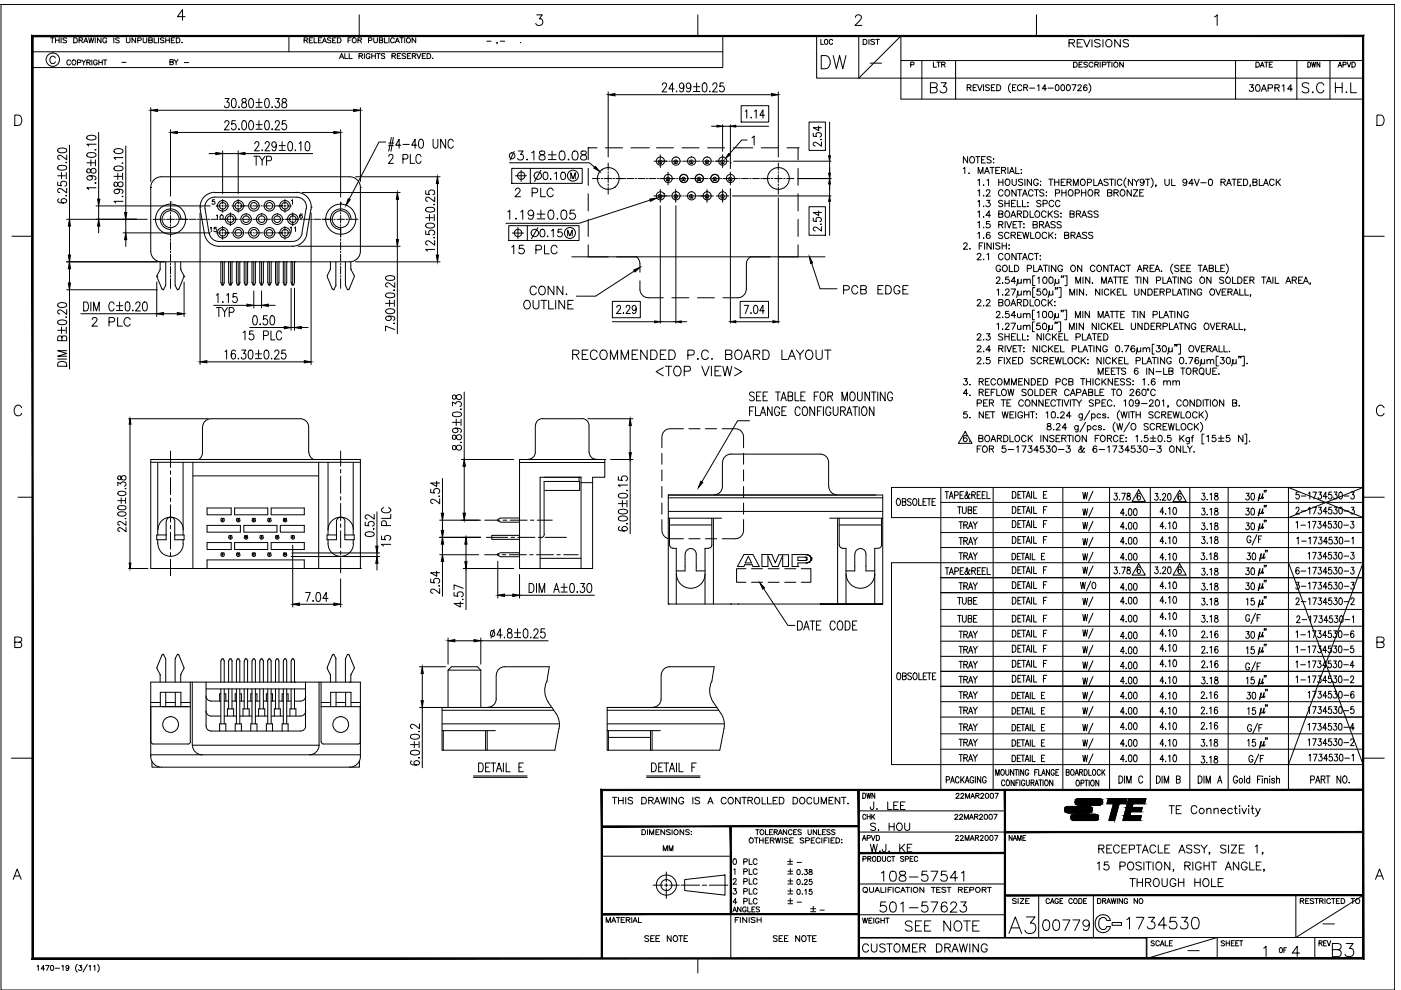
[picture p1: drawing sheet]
<svg xmlns="http://www.w3.org/2000/svg" width="297mm" height="210mm" viewBox="0 0 297 210" stroke-linecap="round" stroke-linejoin="round" font-family="sans-serif">
<g fill="none" stroke="#000" stroke-width=".21">
<path d="M.2 .9h295.5v209h-295.5zM6.9 11h146.3M10.7 8h.8M11.1 8v1.1M11.7 12.3a.59 .59 0 0 0-.6-.4 .59 .59 0 0 0-.5 .6v.4a.59 .59 0 0 0 .5 .6 .59 .59 0 0 0 .6-.4M11.8 8.5h.7M11.8 8v1.1M12.5 8v1.1M13 8v1.1M14.1 8.2l-.3-.2-.5 .2 .2 .2 .5 .2v.4l-.7-.1M14.9 13a.39 .39 0 0 0-.4-.3 .39 .39 0 0 0-.3 .4v.2a.39 .39 0 0 0 .3 .5 .39 .39 0 0 0 .4-.3M15.5 12.8a.48 .48 0 0 1 .6 .4 .48 .48 0 0 1-.7 .4l-.2-.5z"/>
<path d="M15.6 8h.4a.55 .55 0 0 1 .4 .5 .55 .55 0 0 1-.4 .6h-.4zM16.4 13.3l.7-.1v-.4l-.7-.1v1.1M16.8 8.5h.6l.1-.4-.7-.1v1.1M17.1 8.5l.4 .6M17.4 12.7l.3 .5v.6M17.7 9.1l.5-1.1 .4 1.1M17.9 8.7h.6M18.2 12.7l-.5 .5M18.4 13.2h.6l.1-.4-.7-.1v1.1M18.8 13.2l.3 .6M18.8 8l.2 1.1 .3-1.1 .3 1.1 .3-1.1M19.5 12.7v1.1"/>
<path d="M20.2 8v1.1M20.6 13a.39 .39 0 0 0-.4-.3 .39 .39 0 0 0-.3 .4v.2a.38 .38 0 0 0 .3 .5 .38 .38 0 0 0 .4-.5h-.2M21 12.7v1.1M21 13.2h.7M21.4 8v1.1l-.7-1.1v1.1M21.7 12.7v1.1M21.9 12.7h.7M22.3 12.7v1.1M22.6 8.3v-.1a.47 .47 0 0 0-.7 0 .47 .47 0 0 0 0 .7 .47 .47 0 0 0 .7-.1v-.1h-.2M24.1 8v1.1M25.3 8.2l-.3-.2-.4 .1v.3l.5 .2 .2 .3-.3 .2-.5-.2M25.8 13.2h.9"/>
<path d="M26.8 8v.9l.3 .2 .4-.2 .1-.9M28.7 8v1.1l-.7-1.1v1.1M29.2 8.6l.6-.1 .2-.3-.2-.1-.6-.1v1.1M30.4 8v.9l.3 .2 .4-.2v-.9M31.5 8.5h.7l.1-.4-.8-.1v1.1l.8-.1v-.4l-.3-.1M32.7 8v1.1h.7M33.6 8v1.1M34.8 8.2l-.3-.2-.5 .2 .1 .2 .6 .2v.4l-.7-.1M35.1 8v1.1M35.1 8.5h.8M35.9 8v1.1M36 13.1h.7v-.4l-.7-.1v1.1l.7-.1v-.3l-.2-.2"/>
<path d="M36.3 8.5h.5M37 12.6l.3 .5v.6M37 8h-.7v1.1h.7M37.4 8h.4a.55 .55 0 0 1 .4 .5 .55 .55 0 0 1-.4 .6h-.4zM37.8 12.6l-.5 .5M38.5 9h.2zM39.1 13.3h.9M39.2 3.5h-1.6l1.1-1.5v2.3M61.3 7.6v3.4M64.5 8.5h.6l.1-.3-.1-.1-.6-.1v1.1M64.9 8.5l.3 .6M65.6 8.5h.4"/>
<path d="M66.3 8h-.7v1.1h.7M66.6 8v1.1h.6M67.5 8.5h.4M68.2 8h-.7v1.1h.7M68.4 9.1l.4-1.1 .4 1.1M68.5 8.7h.5M70.1 8.2l-.2-.2-.4 .1v.3l.6 .2v.3l-.2 .2-.5-.2M70.5 8.5h.5M71.2 8h-.7v1.1h.7M71.5 8h.4a.55 .55 0 0 1 .4 .5 .55 .55 0 0 1-.4 .6h-.4zM72 12.4l.4-1 .5 1M72.1 12.1h.6"/>
<path d="M73.1 11.4v1h.7M73.8 8.5h.4M74 11.4v1h.7M74.5 8h-.7v1.1M75.9 8.5h.6l.2-.3-.2-.1-.6-.1v1.1M76.1 11.9l.7-.1v-.4h-.7v1M76.2 3.1v4.5M76.3 8.5l.4 .6M76.5 11.9l.4 .5M77.3 11.4v1M78.1 8.6l.7-.1v-.4l-.7-.1v1.1M78.4 11.6v-.1a.47 .47 0 0 0-.7 .1 .47 .47 0 0 0 .1 .6 .47 .47 0 0 0 .6 0v-.2h-.2"/>
<path d="M78.8 11.4v1M78.8 11.9h.8M79.2 8v.8l.4 .3 .4-.2v-.9M79.6 11.4v1M79.8 11.4h.8M80.2 11.4v1M80.4 8.5h.7v-.4l-.7-.1v1.1l.7-.1v-.4l-.2-.1M81.5 8v1.1h.7M81.6 11.5l-.3-.1h-.4l-.1 .2 .7 .4 .1 .3-.3 .1-.5-.1M82.5 8v1.1M83.1 11.9l.7-.1v-.4h-.7v1M83.5 11.9l.4 .5"/>
<path d="M83.6 8.3a.48 .48 0 0 0-.8 .2 .48 .48 0 0 0 .6 .5l.2-.2M83.8 9.1l.4-1.1 .5 1.1M84 8.7h.5M84.2 11.9h.5M84.8 8h.7M85 11.4h-.8v1h.8M85.2 8v1.1M85.8 8v1.1M86 11.5l-.3-.1h-.4l-.1 .2 .7 .4 .1 .3-.3 .1-.5-.1M86.4 11.9h.4M87.1 11.4h-.7v1h.7M87.4 11.9l.7-.1 .1-.2-.1-.2h-.7v1"/>
<path d="M87.8 11.9l.4 .5M88.1 8v1.1l-.7-1.1v1.1M88.4 11.4l.4 1 .4-1M89.5 11.9h.5M90.2 11.4h-.7v1h.7M90.6 11.4h.3a.55 .55 0 0 1 .4 .5 .55 .55 0 0 1-.4 .5h-.3zM91.7 12.4h.1zM103.2 8.7h.9M105.4 9l-.1 .3M106.1 8.7h.9M110.4 9h.1M113.8 3.1h1.2l-.7 .9a.73 .73 0 0 1 .8 .8 .73 .73 0 0 1-1 .6l-.3-.1-.2-.3"/>
<path d="M128.9 19.5v13.8M140.4 18l.3-.4 .6 .2v.5l-.9 1.2h1M142.9 18.9h-1.1l.8-1.3v1.9M143.4 19.4h.1zM145 18.2l-.2 .5a.46 .46 0 0 1-.7-.2 .56 .56 0 0 1 0-.7 .56 .56 0 0 1 .7-.1 1.68 1.68 0 0 1 0 1.7l-.4 .1-.3-.3M146.5 18.2a.55 .55 0 0 1-.6 .6 .57 .57 0 0 1-.4-.7 .57 .57 0 0 1 .7-.4 1.32 1.32 0 0 1-.2 1.8l-.4-.1v-.2M147 18.4h1.4M147 19.4h1.4M147.7 17.6v1.6M148 3.1v4.5M149.1 17.7l.4-.1a1.27 1.27 0 0 1 0 1.9h-.2a1.44 1.44 0 0 1-.2-1.8zM150.4 19.4h.2z"/>
<path d="M151.1 18l.3-.4 .5 .1 .1 .4-.9 1.4h1M153.2 7.6v6.7h-146.3M153.4 17.6h-.7l-.1 .8a.59 .59 0 0 1 .9 0 .59 .59 0 0 1-.1 .9 .59 .59 0 0 1-.9-.2M165 19.5v13.8M173.1 7.6v9h115.9M174 8.4v1h.6M174.1 11.8h.9a1.47 1.47 0 0 1 1.1 1.4 1.47 1.47 0 0 1-1.1 1.4h-.9zM174.9 8.5l.1-.1a.51 .51 0 0 1 .5 .5 .51 .51 0 0 1-.5 .5l-.2-.4zM176.5 8.6a.37 .37 0 0 0-.4-.2 .37 .37 0 0 0-.3 .3v.3a.37 .37 0 0 0 .3 .4 .37 .37 0 0 0 .4-.2M176.7 11.8l.6 2.8 .7-2.8 .7 2.8 .7-2.8M181.4 3.7l.2-.4a.71 .71 0 0 1 .9 .1 .78 .78 0 0 1-.2 .9l-1 1.1h1.5M182.1 7.6v9l8.9-9v13.4h98"/>
<path d="M183 8.4h.4a.54 .54 0 0 1 .4 .5 .54 .54 0 0 1-.4 .5h-.4zM184.2 8.4v1M184.5 13.4h2.4M185.4 8.5l-.3-.1-.5 .1 .1 .2 .7 .3-.1 .4h-.4l-.3-.2M185.7 8.4h.8M186.1 8.4v1M191 12.8h98M193.1 13.7h.6l.1-.4-.7-.1v1M195.5 12.8v8.2M197.3 18.6h.9a.58 .58 0 0 0 .5-.7l-.2-.3-1.2-.1v2.2l1.2-.1a.58 .58 0 0 0 0-1h-.3M197.9 13.2v1h.6M198.6 13.2h.8"/>
<path d="M199 13.2v1M199.5 17.5h1.1l-.6 .8a.72 .72 0 0 1 .7 1 .72 .72 0 0 1-1.2 .3l-.2-.3M199.6 13.7l.7-.1 .1-.2-.1-.2h-.7v1M200 13.7l.4 .5M202.6 12.8v8.2M205.1 18.6l.7-.1 .1-.3-.3-.2h-.5v1.2M205.5 18.6l.4 .6M206.3 18.6h.5M207.1 18h-.8v1.2h.8M207.3 18l.4 1.2 .5-1.2M208.5 18v1.2M209.8 18.1l-.3-.1-.5 .1v.3l.8 .5a.44 .44 0 0 1-.4 .3 .44 .44 0 0 1-.4-.1"/>
<path d="M210.2 18.6h.5M210.9 18h-.7v1.2h.7M211.3 18h.5a.68 .68 0 0 1 .4 .6 .68 .68 0 0 1-.4 .6h-.5zM214.2 17.8a1.27 1.27 0 0 0 0 1.9M214.7 18.6h.4M215.4 18h-.7v1.2h.7M216.6 18.3a.46 .46 0 0 0-.5-.3 .46 .46 0 0 0-.4 .4 .54 .54 0 0 0 .2 .7 .54 .54 0 0 0 .7 0v-.2M217 18.6l.8-.1 .1-.3-.3-.2h-.6v1.2M217.5 18.6l.4 .6M218.3 18.7h1.1M219.8 3.1v4.5M220 18.2l.3-.2v1.2"/>
<path d="M221.9 18.8h-.9l.6-.8v1.2M222.2 18.7h1.1M223.9 18a.37 .37 0 0 1 .6 .2v.3a.53 .53 0 0 1-.4 .7 .82 .82 0 0 1-.2-1.2zM225.1 18a.37 .37 0 0 1 .6 .2v.3a.53 .53 0 0 1-.4 .7 .82 .82 0 0 1-.2-1.2zM226.3 18a.37 .37 0 0 1 .6 .2v.8a.38 .38 0 0 1-.4 .2 .38 .38 0 0 1-.4-.2zM226.7 9.1h1l.1-.4-.1-.3h-1v1.6M227.2 9.1l.6 .9M227.3 18h.8l-.6 1.2M227.6 13.2h.4a.55 .55 0 0 1 .4 .5 .55 .55 0 0 1-.4 .5h-.4zM228.4 9.1h.7M228.6 18.3l.2-.3h.2l.2 .3-.7 .9h.8M228.8 13.7h.4"/>
<path d="M229.5 13.2h-.7v1h.7M229.5 8.4h-1.1v1.6h1.1M229.7 8.4l.7 1.6 .7-1.6M230.5 18.1l-.1-.1a.37 .37 0 0 0-.6 .2v.9a.39 .39 0 0 0 .6 0 .39 .39 0 0 0-.1-.6 .39 .39 0 0 0-.6 .3M230.5 13.3l-.2-.1h-.4l-.1 .3 .7 .3v.3l-.2 .1-.5-.1M230.8 17.8a1.27 1.27 0 0 1 0 1.9M231.5 8.4v1.6M231.7 13.4a.47 .47 0 0 0-.7 0 .47 .47 0 0 0 0 .7 .47 .47 0 0 0 .7-.1M232.1 13.7l.7-.1v-.3l-.7-.1v1M232.5 13.7l.4 .5M233.3 8.6l-.5-.2h-.6l-.1 .2 .1 .4 .9 .3 .2 .5a.88 .88 0 0 1-1.2 0M233.3 13.2v1"/>
<path d="M233.7 13.7l.7-.1v-.3l-.7-.1v1M233.8 8.4v1.6M234.6 8.6a.72 .72 0 0 1 1 .1 .72 .72 0 0 1 0 1 .72 .72 0 0 1-1 .1l-.2-.4zM234.7 13.2h.8M235.1 13.2v1M235.8 13.2v1M237.5 8.4v1.6l-1.2-1.6v1.6M238.2 13.2v1l-.8-1v1M239.3 8.6l-.5-.2h-.5l-.2 .2 .2 .4 .9 .4 .1 .4-.2 .1a.81 .81 0 0 1-1-.1M257.5 3.6l.6-.5v2.3M262 12.8v8.2M265 18h.7l-.4 .5a.47 .47 0 0 1 .5 .5 .47 .47 0 0 1-.4 .5 .47 .47 0 0 1-.6-.4"/>
<path d="M266.3 13.2a.59 .59 0 0 1 .6 .2 .59 .59 0 0 1 0 .7l-.6 .1zM266.4 18h.3a.78 .78 0 0 1 .5 .7 .78 .78 0 0 1-.5 .7h-.1a.88 .88 0 0 1-.2-1.4zM267.2 14.2l.4-1 .4 1M267.3 13.9h.6M267.4 19.4l.6-1.4 .5 1.4M267.6 18.9h.7M268.1 13.2h.8M268.5 13.2v1M268.9 18.7l.8-.1v-.5l-.8-.1v1.4M269.1 13.7h.4M269.8 13.2h-.7v1h.7M270.3 18.6l.9-.1v-.4l-.9-.1v1.4"/>
<path d="M270.8 18.6l.4 .8M271.9 18.2l.3-.2v1.4M274 18.9h-1l.7-.9v1.4M275 12.8v8.2M277.3 13.2a.53 .53 0 0 1 .6 .5 .53 .53 0 0 1-.6 .5zM277.5 17.8a.79 .79 0 0 0-.8-.3 .79 .79 0 0 0-.6 .5l.4 .5 .6 .1a.55 .55 0 0 1 .2 1 .9 .9 0 0 1-1.2-.2M278.1 13.2l.2 1 .2-1 .2 1 .2-1M278.2 19.6h.2l-.1 .1zM279.8 13.2v1l-.6-1v1M280.7 18a.78 .78 0 0 0-.9-.5 .78 .78 0 0 0-.7 .8 .95 .95 0 0 0 .3 1.1 .95 .95 0 0 0 1 .2l.3-.5M282 12.8v8.2M283.1 18.6h1.5"/>
<path d="M283.1 17.5v2.2M283.7 14.2l.4-1 .4 1M283.8 13.9h.6M284.6 17.5v2.2M284.7 13.7h.6l.1-.4-.7-.1v1M285.4 19.6h.2zM285.6 13.2l.4 1 .4-1M286.4 17.5v2.2h1.2M286.6 13.2h.4a.58 .58 0 0 1 .4 .5 .58 .58 0 0 1-.4 .5h-.4zM3.1 24.4h.8a1.16 1.16 0 0 1 .7 1.1 1.16 1.16 0 0 1-.7 1.1h-.8zM12.2 38.6v.7l.8 .1a.6 .6 0 0 1 .1-.8 .6 .6 0 0 1 .8 0 .6 .6 0 0 1 .1 .8l-.2 .1M12.2 37.3h1.6"/>
<path d="M12.3 35.3l.7-.2a.89 .89 0 0 1 1.1 .4v.1a1.14 1.14 0 0 1-1.5 .4l-.3-.1zM12.3 31.6l.7-.2a.86 .86 0 0 1 1.1 .6 1.27 1.27 0 0 1-1.9 0zM13 36.6v1.3M14 34.5h.1zM14.1 36.6v1.3M14.1 39.9v1l-1.1-.9h-.4l-.3 .1-.1 .5 .5 .2M14.1 32.9v1l-.9-.7a.55 .55 0 0 0-1 0l.1 .5 .4 .1M14.7 30.8v15.7M18.4 34.5h1.7M18.5 35.9a.51 .51 0 0 0 .2 .8l.3-.1 .3-.4a.56 .56 0 0 1 .8-.4 .56 .56 0 0 1 0 .9 .56 .56 0 0 1-.8-.4l-.2-.3a.41 .41 0 0 0-.6-.1zM18.5 32.6l.8-.2a.89 .89 0 0 1 1.1 .4v.1a1.44 1.44 0 0 1-1.9 .3zM18.5 28.9l.8-.2a.86 .86 0 0 1 1.1 .6 1.32 1.32 0 0 1-2 0z"/>
<path d="M19 37.3h.3a.45 .45 0 0 1 .3 .4 .45 .45 0 0 1-.3 .4l-.3 .1a.47 .47 0 0 1-.5-.2 .47 .47 0 0 1 0-.5l.5-.2a.92 .92 0 0 1 1.4 .5l-.3 .3M19.3 33.9v1.3M20.2 38.8h.2zM20.2 31.8h.2zM20.2 33.9v1.3M20.4 39.8h-2l.4 .4M20.4 30.6h-2l.4 .4M20.9 28.1v14.1M24.2 37.4h1.6M24.3 38.7a.54 .54 0 0 0 .1 .8h.4a.76 .76 0 0 1 .3-.8 .76 .76 0 0 1 .9 0 .61 .61 0 0 1-.4 .9 .61 .61 0 0 1-.7-.7 .4 .4 0 0 0-.6-.2zM24.3 35.4l.7-.2a.86 .86 0 0 1 1.1 .6 1.27 1.27 0 0 1-1.9 0zM24.3 31.8a1.32 1.32 0 0 1 1.8 .2v.1a1.19 1.19 0 0 1-1.9 0z"/>
<path d="M25 36.7v1.4M26 34.5v.2zM26 36.7v1.4M26.1 33.4h-1.9l.3 .4M26.7 31v14.1M32 39.8v13.4a2.26 2.26 0 0 0 2.2 2.3M32 39.8h.1M32 22.8v15.7M33.4 23.4h41.6M34.2 37.5h39.9M34.2 37.5a2.26 2.26 0 0 0-2.2 2.2M36.2 27.5v14.1"/>
<path d="M37.6 28.1h33.2M44.3 32.6h1.5M47.2 32v9M47.2 32.6h3.3M47.7 26v-.2l.3-.2 .5 .2a.66 .66 0 0 1-.2 .8l-.7 .9h1M47.7 20.9h.9l-.5 .7a.56 .56 0 0 1 .5 .9 .56 .56 0 0 1-1 0M49.3 21l.4-.1a1.32 1.32 0 0 1 0 1.9h-.2a1.46 1.46 0 0 1-.2-1.8zM49.9 25.6h-.7l-.1 .8a.59 .59 0 0 1 .8 .1 .59 .59 0 0 1 0 .8 .59 .59 0 0 1-.8 0v-.2M50.5 32v9M50.6 22.7h.1zM50.7 27.3v.2zM51.4 21a.4 .4 0 0 0 .2 .6 .6 .6 0 0 1 .7 .8 .6 .6 0 0 1-1 .3v-.2a.8 .8 0 0 1 .8-.9 .42 .42 0 0 0-.2-.7z"/>
<path d="M51.5 25.7l.3-.1a1.14 1.14 0 0 1 .4 1.5l-.1 .3-.4 .1a1.51 1.51 0 0 1-.2-1.8zM51.9 32.6h14.4M52.9 21l.3-.1a1.15 1.15 0 0 1 .1 1.9h-.1a1.14 1.14 0 0 1-.4-1.5zM52.9 25.7l.4-.1a1.15 1.15 0 0 1-.1 1.9 1.44 1.44 0 0 1-.3-1.8zM53.8 33.1h1M54 30.5l.2-.3a.51 .51 0 0 1 .7 .1 .51 .51 0 0 1-.2 .7l-.7 1h1M54.3 21.7h1.3M54.3 22.7h1.3M54.3 26.4h1.3M54.3 27.4h1.3M54.3 33.1v1.9M54.9 20.9v1.6"/>
<path d="M54.9 25.6v1.6M55 33.1l.6 .9v1M55.6 31.8v.2zM56.2 33.1l-.6 .9M56.2 30.5l.2-.3a.51 .51 0 0 1 .7 .1 .51 .51 0 0 1-.2 .7l-.7 1h1M56.3 21l.4-.1a1.32 1.32 0 0 1 0 1.9h-.2a1.46 1.46 0 0 1-.2-1.8zM56.3 25.7l.4-.1a1.32 1.32 0 0 1 0 1.9h-.2a1.51 1.51 0 0 1-.2-1.8zM56.5 34.1l.9-.1 .2-.2-.1-.5-.3-.2h-.7v1.9M57.6 22.7h.2zM57.7 27.3v.2zM58.4 26v-.2l.3-.2 .5 .2v.5l-.9 1.2h1M58.4 20.9h.8l-.4 .7a.55 .55 0 0 1 .5 .9 .55 .55 0 0 1-1 0"/>
<path d="M58.6 30.7a.53 .53 0 0 1-.9 .4 .53 .53 0 0 1 .2-.9l.2-.2a1.16 1.16 0 0 1 0 2l-.3-.1-.1-.2M59.2 30.9h1.3M59.2 31.9h1.3M59.8 30v1.7M59.9 21l-.1 .4 .2 .2a.61 .61 0 0 1 .8 .7 .61 .61 0 0 1-.9 .4l-.1-.2a.8 .8 0 0 1 .8-.9 .42 .42 0 0 0-.2-.7zM60.6 25.6h-.7l-.1 .8a.59 .59 0 0 1 .8 .1 .59 .59 0 0 1 0 .8 .59 .59 0 0 1-.8 0v-.2M61.2 30.2l.4-.2a1.32 1.32 0 0 1 0 2h-.2a1.46 1.46 0 0 1-.2-1.8zM62.6 31.8v.2zM63.4 30.4l.4-.4v2M64.9 30.2l.3-.2a1.44 1.44 0 0 1 .3 1.9l-.4 .1a1.46 1.46 0 0 1-.2-1.8zM72.2 27.5v14.3M74.1 37.5a2.26 2.26 0 0 1 2.3 2.2"/>
<path d="M75.4 37.5h17.9M76.4 39.8v13.4a2.26 2.26 0 0 1-2.3 2.3M76.4 39.8h.1M76.4 22.8v15.7M81.8 30.1h-1.5l-6.3 12.1M82.4 30.9h1M82.4 33.2l.3-.5 .5 .1 .1 .3v.4l-.9 1.1h1M82.4 30.3h1.1M83 29.1l-.6 3M83.4 29.1l-.5 3M85 30.8h-1.1l.7-1.3v1.9M85.4 33.7l.9-.1 .2-.2-.1-.5-.3-.2h-.7v1.9"/>
<path d="M85.4 30.6h1.4M87 32.7v1.9h.9M88.4 30.8h-1.1l.7-1.3v1.9M89 29.6l.3-.1a1.19 1.19 0 0 1 0 1.9h-.1a1.32 1.32 0 0 1-.2-1.8zM89.3 33.2a.57 .57 0 0 0-.7-.5 .57 .57 0 0 0-.4 .8v.4a.57 .57 0 0 0 .4 .7 .57 .57 0 0 0 .7-.4M91.8 29.5l.1 1.7a.51 .51 0 0 0 .9 0v-1.7M92.8 38.9v15.2M94.5 29.5v1.9l-1.1-1.9v1.9M96.1 30a.57 .57 0 0 0-.7-.5 .57 .57 0 0 0-.4 .7 1 1 0 0 0 .4 1.2h.3l.4-.4M108 34.5h17l1.1 .9M108.5 35.7h14.9v3.2h-14.9zM109 32.1l-.8 1.8"/>
<path d="M109.3 37.3h2.3M109.9 32h1l-.5 .7a.64 .64 0 0 1 .5 1.1 .64 .64 0 0 1-1.2-.2M110.5 36.1v2.4M111.6 33.8h.2zM112.4 35.7v3.2M112.7 32.4l.5-.4v1.9M114.5 32.1a.38 .38 0 0 0 .2 .6 .69 .69 0 0 1 .7 .3 .69 .69 0 0 1 0 .8l-.6 .1-.4-.1a.73 .73 0 0 1 .1-.8 .73 .73 0 0 1 .7-.3 .39 .39 0 0 0 .2-.6zM114.6 39.9v1.8h1.1M114.7 36.1l-1.4 2.4M115.4 36.5a.58 .58 0 0 1 .7 .3v1a.51 .51 0 0 1-.4 .3 .51 .51 0 0 1-.5-.3v-1zM116.2 32.8h1.7M116.2 33.8h1.7"/>
<path d="M116.8 37.9v.2zM117.1 32v1.7M117.6 36.8l.4-.3v1.6M118.8 32.1a.64 .64 0 0 1 .9 .3 1.64 1.64 0 0 1-.2 1.4 .67 .67 0 0 1-.9-.2 1.71 1.71 0 0 1 .2-1.5zM119.1 36.5a.58 .58 0 0 1 .7 .3 .73 .73 0 0 1 .1 .9 .73 .73 0 0 1-.8 .3l-.2-.6zM120.4 33.8h.2zM121 37.9v-1.3l.5 1.3 .5-1.3v1.3M121.5 32.1a.64 .64 0 0 1 1 .3 1.64 1.64 0 0 1-.2 1.4 .67 .67 0 0 1-.9-.2 1.71 1.71 0 0 1 .1-1.5zM123.3 32.1a.38 .38 0 0 0 .2 .6 .69 .69 0 0 1 .7 .3 .69 .69 0 0 1 0 .8l-.6 .1-.4-.1a.73 .73 0 0 1 .1-.8 .73 .73 0 0 1 .7-.3 .39 .39 0 0 0 .2-.6zM124.7 31.3h.1M124.7 31.3v2.6M124.7 35.7v3.6"/>
<path d="M124.7 31.3h1.9M125.6 37.9h1.5M127.5 37.9h.3M127.6 36h.1M128.1 37.9h1.7M128.4 31.3h3.6M128.9 34.6v1.5M128.9 36.4v.3M128.9 37.1v1.6M128.9 39v.3M128.9 39.6v1.6M130 37.9h.4"/>
<path d="M130.3 39.7h.1M130.4 20.1h33.2M130.7 37.9h1.5M132.4 37.9h.3M133 37.9h1.4M133.8 31.3h3.6M134.7 37.9h.3M135.3 37.9h1.4M137 37.9h.3M137.5 31.3h.1M137.6 37.9h1.4M138.6 34.2h.9"/>
<path d="M139.2 31.3h3.6M139.3 37.9h.3M139.7 34.5a.38 .38 0 0 0 .6 0M139.7 34.1l-.1 .3M139.7 34h.5M139.8 34.2h.3M139.9 37.9h1.3M139.9 34.5l.1 .1v-.1M140 34.1l-.1 .2M140 32.8v1M140 34.6v.9M140.3 34.1v.3"/>
<path d="M140.4 34.2h1.1M141.3 38.1l.1 .2h.5v-.2M141.3 37.7v.3M141.4 37.6h.5M141.5 37.9h.3M141.6 38.3v-.2v1.1M141.6 37.7v.3M141.6 36.5v.9M141.8 34.2h.3M141.9 37.7v.3M142.1 37.9h1.1M142.4 34.2h1.4"/>
<path d="M143 34.5a.38 .38 0 0 0 .6 0M143 34.1l-.1 .3M143 34h.5M143.2 34.3l.1-.1v.1M143.3 34.5v.1M143.5 37.9h.3M143.6 34.1v.3M144.1 37.9h1.4M144.1 34.2h.3M144.6 38.1l.1 .2h.5v-.2M144.6 37.7v.3M144.6 31.3h3.6"/>
<path d="M144.7 37.6h.5M144.7 34.2h1.5M144.9 38l.1-.1-.1 .1M144.9 38.1v.2v-.2M145.2 37.7v.3M145.8 37.9h.3M146.3 34.5a.38 .38 0 0 0 .6 0M146.3 34.1l-.1 .3M146.3 34h.5M146.4 37.9h1.4M146.4 34.2h.3M146.5 34.3l.1-.1v.1"/>
<path d="M146.6 34.5v.1v-.1M146.9 34.1v.3M147 34.2h1.5M147.9 38.1l.1 .2h.5v-.2M147.9 37.7v.3M148 37.6h.5M148.1 37.9h.3M148.2 38l.1-.1v.1M148.2 38.1v.2l.1-.2M148.5 37.7v.3M148.7 37.9h1.4M148.8 34.2h.3"/>
<path d="M149.4 34.2h1.4M149.6 34.5a.38 .38 0 0 0 .6 0M149.6 34.1v.3M149.6 34h.5M149.8 34.3l.1-.1v.1M149.9 34.5v.1v-.1M150 31.3h3.6M150.2 34.1v.3M150.4 37.9h.3M150.9 26.8h1.1M151 37.9h1.4M151.1 34.2h.2"/>
<path d="M151.2 38.1l.1 .2h.5v-.2M151.2 37.7v.3M151.3 37.6h.5M151.5 38v-.1l.1 .1M151.5 38.1l.1 .2v-.2M151.6 34.2h1.2M151.8 37.7v.3M152.7 37.9h.3M152.9 34.5a.38 .38 0 0 0 .6 0M152.9 34.1v.3M153 34h.5M153 34.2h.3"/>
<path d="M153.2 34.1v.2M153.2 26.5v5.6M153.2 32.8v1M153.2 34.6v-.1v1M153.2 26.8h1.7M153.3 37.9h1.1M153.5 34.1v.3M153.6 34.2h.9M154.5 38.1l.1 .2h.5l.1-.2M154.5 37.7v.3M154.6 37.6h.5M154.7 37.9h.3"/>
<path d="M154.8 38.1l.1 .2M154.9 34.5h.1M154.9 37.7l-.1 .3M154.9 26.5v9.2M154.9 36.5v.9M154.9 38.1v1.1M154.9 40v28.5M155.2 37.7v.3M155.3 37.9h1.1M155.4 31.3h4.2M155.5 34.2h20.7M156 26.8h7"/>
<path d="M156.6 37.9h.3M157.1 22.4h5.9v3.5h-5.9zM157.2 37.9h1.5M158 23.6l.3-.3v1.7M158.4 29.7h-1.1l-2.7 3M159 37.9h.3M159.3 24.9v.1zM159.4 29.2l.5-.4v1.9M159.6 37.9h1.4M160 23.6l.3-.3v1.7M161.3 37.9h.2M161.4 31.3h3.7"/>
<path d="M161.7 37.9h1.5M162.1 24.4h-1l.7-1.1v1.7M163.5 37.9h.4M164.2 37.9h1.6M165 34.6v1.5M165 36.4v.3M165 37.1v1.6M165 39v.3M165 39.6v1.6M166.2 37.9h.3M166.8 37.9h1.5M166.8 31.3h2.4"/>
<path d="M169.1 37.9h7.1M169.2 31.3h.1M169.2 31.3v2.6M169.2 35.7v3.6M171.5 25.9h3.5v6h-3.5zM172.4 28.3v.6l.7 .1a.53 .53 0 0 1 .1-.7 .53 .53 0 0 1 .7 0 .53 .53 0 0 1 .1 .7l-.2 .1M173.6 26.7v1l-1.2-.6h1.8M174 29.6h.2zM174.2 30.1v.9l-1.3-.8-.4 .1-.1 .4 .4 .3M175.9 25.9v7.1M175.9 34.2v7.3M204.3 35.7l.3-.2v1.3"/>
<path d="M205.1 33.2v1.4l-.8-1.4v1.4M205.4 36.7v.1zM205.7 33.4a.63 .63 0 0 1 .9 .1 .63 .63 0 0 1-.1 .9 .63 .63 0 0 1-.9-.1 .63 .63 0 0 1 .1-.9zM206.9 33.2h.9M207.3 38.2l.3-.2v1.3M207.3 33.2v1.4M207.4 36.8v-1.3l.5 1.3 .5-1.3v1.3M208.1 33.9h.5M208.5 39.3h.1zM208.7 36.8l.6-1.3 .5 1.3M208.9 33.2h-.8v1.4h.8M208.9 36.4h.7"/>
<path d="M209.3 38.2l.3-.2v1.3M209.9 35.5h.9M210.1 33.4a.49 .49 0 0 0-.4-.2 .49 .49 0 0 0-.4 .3l.8 .7v.2l-.3 .2-.5-.2M210.4 35.5v1.3M210.7 33.7v.1zM210.7 34.4v.2zM211.1 36.1h.5M211.8 38v1.3M211.8 38.6h.8M212 35.5h-.9v1.3h.9M212.3 36.1l.9-.1v-.4l-.9-.1v1.3M212.6 38v1.3"/>
<path d="M212.8 36.1l.4 .7M213.2 38.2l.2-.2a.63 .63 0 0 1 .7 .6 .63 .63 0 0 1-.7 .7l-.3-.5zM213.7 35.5v1.3M214 36.8l.5-1.3 .6 1.3M214.2 36.4h.6M214.6 38v1l.4 .3 .4-.2 .1-1.1M215.3 35.5v1.3h.8M216.5 36h.1zM216.5 36.8h.1zM216.8 38.2l-.3-.2-.6 .2 .2 .3 .7 .3v.3a.54 .54 0 0 1-.9 0M217.3 38v1.3M218.7 38v1.3l-.9-1.3v1.3"/>
<path d="M220.1 38.3a.51 .51 0 0 0-.5-.3 .51 .51 0 0 0-.4 .5v.3a.49 .49 0 0 0 .4 .6 .49 .49 0 0 0 .5-.6h-.3M220.6 38.5h.1zM220.6 39.3h.1zM222.4 38h.9M222.8 38v1.3M223.6 38.6h.9M223.6 38v1.3M224.5 38v1.3M225 38.6h.5M225.8 38h-.8v1.3h.8M226.2 38.6l.9-.1v-.4l-.9-.1v1.3M226.7 38.6l.4 .7"/>
<path d="M227.6 39.3v-1.3l.5 1.3 .5-1.3v1.3M229.2 38.2l.1-.2a.63 .63 0 0 1 .8 .6 .63 .63 0 0 1-.8 .7l-.2-.5zM230.5 38.7l.8-.1 .1-.2-.1-.4h-.8v1.3M231.9 38v1.3h.8M232.8 39.3l.5-1.3 .5 1.3M233 38.9h.6M234.9 38.2l-.2-.2-.6 .2 .1 .3 .7 .3v.3a.54 .54 0 0 1-.8 0M235.2 38h.9M235.7 38v1.3M236.4 38v1.3M237.9 38.3a.51 .51 0 0 0-.6-.3 .51 .51 0 0 0-.4 .5v.3a.5 .5 0 0 0 .4 .5 .5 .5 0 0 0 .6-.3M238.8 37.7a1.33 1.33 0 0 0 0 2.1"/>
<path d="M240.1 38v1.3l-.9-1.3v1.3M240.4 38l.6 .6v.7M241.5 38l-.5 .6M242.6 38.4a.42 .42 0 0 1-.6 .4 .42 .42 0 0 1-.2-.6 .42 .42 0 0 1 .7 0l.1 .2a.67 .67 0 0 1-.6 .9l-.2-.2M242.9 38h.9M243.3 38v1.3M244.1 37.7a1.42 1.42 0 0 1 0 2.1M245.1 39.3h-.1h.1l-.1 .3M247 38v1l.4 .3h.3l.2-.3v-1M248.4 38v1.3h.8M251.6 38.4a.42 .42 0 0 1-.5 .4 .42 .42 0 0 1-.2-.6 .42 .42 0 0 1 .6 0l.1 .2a.67 .67 0 0 1-.5 .9l-.3-.2M253 38.9h-.9l.6-.9v1.3"/>
<path d="M253.2 38l.5 1.3 .6-1.3M254.6 38.7h1.1M256.4 38a.68 .68 0 0 1 .8 .5 .68 .68 0 0 1-.5 .8l-.5-.2v-.6zM258.9 38.6l.8-.1 .1-.3-.1-.2h-.8v1.3M259.3 38.6l.5 .7M260.1 39.3l.5-1.3 .5 1.3M260.2 38.9h.7M261.2 38h.9M261.7 38v1.3M262.4 38.6h.5M263.3 38h-.9v1.3h.9M263.7 38a.72 .72 0 0 1 .8 .4 .72 .72 0 0 1-.2 .9h-.6z"/>
<path d="M265.1 39.3h-.1h.1l-.1 .3M265.6 38.6l.8-.1 .1-.3-.1-.2h-.8v1.3l.8-.1 .1-.3-.3-.3M267 38v1.3h.8M267.9 39.3l.5-1.3 .5 1.3M268.1 38.9h.6M270.1 38.3a.51 .51 0 0 0-.5-.3 .51 .51 0 0 0-.4 .5v.3a.5 .5 0 0 0 .4 .5 .5 .5 0 0 0 .5-.3M270.6 38v1.3M270.9 38.5l.6 .8M271.5 38l-.9 .9M291.9 24.4h.8a1.16 1.16 0 0 1 .8 1.1 1.16 1.16 0 0 1-.8 1.1h-.8zM2.5 50.1h4.4M12.5 42.2h-.2l-.1 .4a1.44 1.44 0 0 0 1.9 .2 .52 .52 0 0 0-.6-.7 .52 .52 0 0 0-.3 .9h.3"/>
<path d="M14 41.5h.1zM14.1 55.5h60M14.1 46.5h17.1M14.7 47.9v6.2M14.7 57v3M20.4 43.7h24.2M20.9 43.7v2.8M20.9 47.9v1.5M24.8 40.1a.47 .47 0 0 1 .5 .2 .47 .47 0 0 1 0 .5 .57 .57 0 0 1-.8 .3 .57 .57 0 0 1-.2-.8 1.68 1.68 0 0 1 1.7 0l.1 .4-.3 .3M26 41.6v.1zM26.1 42.7h-1.9l.3 .3M26.1 49.4h18.5"/>
<path d="M26.7 46.5v2.9M26.7 50.8v1.5M32.5 46.5h1.8M33.2 59.8v7.3M33.3 58.7h.1M33.3 58.7l1 2.6M34 55.5a3.4 3.4 0 0 1-.7 3v.1M34.7 46.5h.3M35.1 55.5v5M35.3 46.5h1.7M36.2 42.8h.1M36.2 42.8v1.9"/>
<path d="M36.2 45.1v.3M36.2 45.7v1.6M36.2 47.6v.4M36.2 48.3v2M36.2 50.6v.4M36.2 51.3v1.6M36.2 53.2v.4M36.2 53.9v1.6M36.2 55.9v.2M36.2 56.5v1.6M36.2 58.4v.4M36.2 59.1v2"/>
<path d="M37.1 55.5v5M37.3 46.5h.3M37.9 46.5h1.9M38.3 57.2l.7 1.4M38.3 55.5v1.5M38.4 57v.1M38.4 46.5a2.18 2.18 0 0 0-2.2-2.2 2.18 2.18 0 0 0-2.2 2.2 2.18 2.18 0 0 0 2.2 2.2M39 58.7h.1M39 58.7l-1.1 2.6M39 59.8v7.3M40.1 46.5h1.5M41.9 46.5h.3"/>
<path d="M42.4 43.9h.1M42.4 45.1v32.2M42.4 46.5h1.5M44.2 46.5h.2M44.4 49.5a2.1 2.1 0 0 0 2 1.7M44.6 48.4l.2-.2v.9M44.7 46.5h1.5M45.5 42.3h-.5v.5a.34 .34 0 0 1 .5 0 .34 .34 0 0 1 0 .5 .34 .34 0 0 1-.5-.1M45.5 40.8h17.4M45.5 40.8a3.1 3.1 0 0 0-3 3.6l.8 5.2a3.1 3.1 0 0 0 3.1 2.6M45.8 43.7h.1M45.8 49.4h1"/>
<path d="M45.8 43.7h1M45.9 45.7l.2-.1v.9M45.9 48.2h-.5v.4a.34 .34 0 0 1 .5 0 .34 .34 0 0 1-.1 .5 .34 .34 0 0 1-.5-.1M46.4 52.2h15.6M46.4 51.2h15.6M46.5 46.5h.3M46.8 55.5h.1M46.8 45.6a.43 .43 0 0 1 .5 .4 .43 .43 0 0 1-.5 .5l-.1-.4zM46.8 55.5v4.4M47 49.4h.3M47 43.7h.3M47.1 46.5h1.3"/>
<path d="M47.2 55.5v4.9l-.2-.1-.1-.4M47.2 42.3v.9M47.2 43.5v.3M47.2 44.1v.9M47.2 48v1M47.2 49.2v.3M47.2 49.8v.9M47.5 59.9l-.2 .5M47.5 55.5h.1M47.5 55.5v4.4M47.6 49.4h1.2M47.6 43.7h1"/>
<path d="M48.5 55.5h.1M48.5 55.5v4.4M48.5 59.9v.1M48.7 46.5h.3M48.9 55.5v4.9l-.2-.1-.2-.3M48.9 45.1v1M48.9 46.4v.3M48.9 47v.9M49 49.4h.3M49.1 43.7h1M49.2 60l-.3 .4M49.2 55.5h.1"/>
<path d="M49.2 55.5v4.4M49.2 59.9v.1M49.3 46.5h1.1M49.6 49.4h1.5M50.1 55.5h.1M50.1 55.5v4.4M50.2 59.9v.1M50.2 60l.2 .4M50.3 43.7h.3M50.5 42.3v.9M50.5 43.5v.3M50.5 44.1v.9"/>
<path d="M50.5 55.5v4.9M50.7 46.5h.3M50.8 60l-.1 .3-.3 .1M50.8 55.5h.1M50.8 55.5v4.4M50.9 59.9v.1M50.9 43.7h1.8M51.3 46.5h1.4M51.4 49.4h.2M51.8 55.5h.1M51.8 55.5v4.4M51.8 59.9l.2 .5"/>
<path d="M51.9 49.4h1.5M52.2 55.5v4.9M52.5 55.5h.1M52.5 55.5v4.4M52.5 60l-.2 .4M52.5 59.9v.1M53 46.5h.3M53 43.7h.3M53.4 55.5h.1M53.4 55.5v4.4M53.6 46.5h1.4M53.6 43.7h1.4"/>
<path d="M53.7 49.4h.2M53.8 55.5v4.9l-.3-.5M54.1 55.5h.1M54.1 55.5v4.4M54.1 60l-.1 .4M54.2 59.9v.1M54.2 49.4h1.5M55.1 55.5h.1M55.1 55.5v4.4M55.3 46.5h.3M55.3 43.7h.3M55.5 55.5l-.1 4.9h-.1l-.2-.5"/>
<path d="M55.8 55.5h.1M55.8 55.5v4.4M55.8 59.9l-.2 .5M55.9 46.5h1.4M55.9 43.7h1.4M56 49.4h.3M56.6 49.4h1.4M56.8 55.5h.1M56.8 55.5v4.4M56.8 59.9l.1 .5M57.1 55.5v4.9M57.5 59.9l-.3 .5"/>
<path d="M57.5 55.5h.1M57.5 55.5v4.4M57.6 46.5h.3M57.6 43.7h.3M58.2 46.5h1.4M58.2 43.7h1.8M58.3 49.4h.3M58.4 59.9v.1M58.4 55.5h.1M58.4 55.5v4.4M58.4 60l.2 .4M58.8 55.5v4.9"/>
<path d="M58.8 49.4h1.2M59.1 55.5h.1M59.1 55.5v4.4M59.1 59.9l-.2 .5M59.9 46.5h.3M60.1 60l.2 .3 .2 .1M60.1 55.5h.1M60.1 55.5v4.4M60.1 59.9v.1M60.3 49.4h.3M60.3 43.7h.3M60.4 42.3v.9"/>
<path d="M60.4 43.5v.3M60.4 44.1v.9M60.4 48v1M60.4 49.2v.3M60.4 49.8v.9M60.4 55.5v4.9M60.5 46.5h1.1M60.7 60l-.2 .4M60.8 59.9v.1M60.8 55.5h.1M60.8 55.5v4.4M60.8 49.4h1"/>
<path d="M60.8 43.7h1M61.5 48.3l.3-.2v1M61.7 60l.2 .3 .2 .1M61.7 55.5h.1M61.7 55.5v4.4M61.8 59.9v.1M61.8 42.6l.2-.3v1M61.9 46.5h.3M62 52.2h.1M62.1 45.1v1M62.1 46.4v.3M62.1 47v.9"/>
<path d="M62.1 55.5v4.9M62.4 60l-.2 .4M62.4 55.5h.1M62.4 48.3l.3-.2v1M62.4 55.5v4.4M62.4 59.9v.1M62.5 46.5h.9M62.9 40.8h.1M62.9 40.8a3.1 3.1 0 0 1 3.1 3.6l-1 5.2M63.2 52.2h21.6M63.7 46.5h.2M64.1 49.5a2.1 2.1 0 0 1-2.1 1.7"/>
<path d="M64.1 45.5l-.2-.1a.45 .45 0 0 0-.4 .4 .45 .45 0 0 0 .5 .4 .3 .3 0 0 0 0-.5 .3 .3 0 0 0-.5 .3M64.1 40.8h20.7M64.2 46.5h1.5M64.9 44.3l-.9 5.2M65 44.2a2.1 2.1 0 0 0-2.1-2.4h-17.4a2.1 2.1 0 0 0-2 2.4l.8 5.3M65.1 49.6a3.1 3.1 0 0 1-3.1 2.6M66 43.9h.1M66 45.1v32.2M66 46.5h.3M66.5 46.5h1.5M68.3 46.5h2.1M69.4 58.7l1 2.6"/>
<path d="M69.4 58.4v.2M70.1 55.5a3.4 3.4 0 0 1-.7 2.9M70.8 46.5h.3M71.2 55.5v5M71.4 46.5h1.6M72.2 43.1h.1M72.2 42.8v1.9M72.2 45.1v.3M72.2 45.7v1.6M72.2 47.6v.4M72.2 48.3v2M72.2 50.6v.4"/>
<path d="M72.2 51.3v1.6M72.2 53.2v.4M72.2 53.9v1.6M72.2 55.9v.2M72.2 56.5v1.6M72.2 58.4v.4M72.2 59.1v2M73.2 55.5v5M73.4 46.5h.3M74 46.5h1.9M74.4 55.5v1.5M74.4 57l.1 .1"/>
<path d="M74.4 57.2l.7 1.4M74.4 46.5a2.18 2.18 0 0 0-2.2-2.2 2.18 2.18 0 0 0-2.1 2.2 2.18 2.18 0 0 0 2.1 2.2M75.1 58.7l-1.1 2.6M75.4 55.5h17.9M81.9 58.6l.7-.2a.86 .86 0 0 1 1.1 .6 1.32 1.32 0 0 1-2 0zM83.7 59.9v1l-.9-.7a.55 .55 0 0 0-.7-.2 .55 .55 0 0 0-.4 .6l.5 .2M84.2 42.3v8.5M84.2 52.2v18.6M90.3 49v.7l.8 .1a.6 .6 0 0 1 0-.9 .6 .6 0 0 1 .8 0 .6 .6 0 0 1 .1 .9h-.2M90.3 40.4v.8h.8a.6 .6 0 0 1 0-.8 .6 .6 0 0 1 .8 0 .6 .6 0 0 1 .1 .8l-.2 .1M90.3 46.2h1.6M90.3 47.6a1.32 1.32 0 0 1 1.9 .2v.1a1.19 1.19 0 0 1-1.9 0z"/>
<path d="M90.3 44.2l.8-.2a.79 .79 0 0 1 1.1 .5 1.27 1.27 0 0 1-1.9 0zM91.1 45.5v1.3M92 50.4h.2zM92 43.4h.2zM92.1 45.5v1.3M92.2 52.9h-1.9l.3 .4M92.2 51v1l-1.2-.9h-.4l-.3 .1v.5l.4 .3M92.2 41.8v1l-1-.7a.55 .55 0 0 0-.9 0v.5l.4 .1M107.7 44.9l.4-.4v2M107.9 47.9h14.9v3.1h-14.9zM108.5 52.4l.4-.4v1.8M108.6 49.4h2.4"/>
<path d="M109.3 40.4l.3-.5h.3l.3 .2a.55 .55 0 0 1-.2 .8l-.8 .8h1.2M109.4 46.3v.2zM109.8 48.2v2.4M110.4 44.9l.4-.4v2M111 52h-.8l-.1 .8a.65 .65 0 0 1 .9 0 .65 .65 0 0 1-.1 1 .65 .65 0 0 1-.9-.3M111.8 47.9v3.1M112.8 40.9h.8a.47 .47 0 0 0 .4-.4 .47 .47 0 0 0-.2-.5l-1-.1v1.8M113.2 45.2a.61 .61 0 0 1-.8 .6 .61 .61 0 0 1-.4-.9 .61 .61 0 0 1 1-.1 1.03 1.03 0 0 1-.6 1.7l-.3-.3M113.6 53h.8a.49 .49 0 0 0 .4-.5 .49 .49 0 0 0-.4-.5h-.8v1.8M113.9 45.4h1.6M113.9 46.4h1.6M114 48.3l-1.3 2.3"/>
<path d="M114.7 48.7a.5 .5 0 0 1 .7 .3l.1 .3a.7 .7 0 0 1-.6 .9 1.03 1.03 0 0 1-.2-1.5zM114.7 44.5v1.7M115.4 52v1.8h1.1M116.1 50.1v.1zM116.5 44.6a.61 .61 0 0 1 .8 .3 .99 .99 0 0 1-.6 1.6 1.24 1.24 0 0 1-.2-1.9zM116.9 49l.4-.4v1.6M117.3 40.4a.67 .67 0 0 0-.8-.5 .67 .67 0 0 0-.5 .7 .76 .76 0 0 0 .2 1 .76 .76 0 0 0 1-.1l.1-.2M118.1 52.5a.65 .65 0 0 0-.7-.5 .65 .65 0 0 0-.6 .7v.4a.65 .65 0 0 0 .6 .7 .65 .65 0 0 0 .7-.4M118.2 46.3v.2zM119.1 48.6h-.7l-.1 .7a.56 .56 0 0 1 .8 0 .56 .56 0 0 1-.1 .8 .56 .56 0 0 1-.8-.2M119.2 44.6a.64 .64 0 0 1 .9 .3 .99 .99 0 0 1-.6 1.6 1.06 1.06 0 0 1-.5-1.6zM120.4 50v-1.2l.4 1.2 .5-1.2v1.2"/>
<path d="M121.2 54.5h53.7M121.8 44.5h-.9l-.1 .9a.69 .69 0 0 1 1.1 0 .69 .69 0 0 1-.2 1 .69 .69 0 0 1-1-.3M124.7 41.1v3.6M124.7 46.5v3.6M124.7 51.9v2.6M134.5 57.5l-8.2 5.3h-4.1M135 54.5l.6 .8 .1 2.4M135.7 59.5v1.9a1.82 1.82 0 0 0 1.8 1.7h3.1M137.8 42.4l-15 4.9h-15.5M138.6 41.5h.9M139.7 41.8a.38 .38 0 0 0 .6 0M139.7 41.4l-.1 .3"/>
<path d="M139.7 41.3h.5M139.8 41.5h.3M139.9 41.7v-.2h.1v.2M139.9 41.8l.1 .2v-.2M140 40.2v.9M140 41.4v.3M140 42v.9M140 43.6v24.9M140.3 41.4v.3M140.4 41.5h1.8M140.7 41h.1M142.5 41.5h.2"/>
<path d="M143 41.8a.38 .38 0 0 0 .6 0M143 41.4l-.1 .3M143 41.3h.5M143 41.5h1.5M143.2 41.7l.1-.2v.2M143.3 40.2v.9M143.3 41.4v.3M143.3 42v-.2v1.1M143.3 43.6v24.9M143.6 41.4v.3M144.8 41.5h.2M145.3 41.5h1.5"/>
<path d="M146.3 41.8a.38 .38 0 0 0 .6 0M146.3 41.4l-.1 .3M146.3 41.3h.5M146.5 41.7l.1-.2v.2M146.6 41.8v.2v-.2M146.9 41.4v.3M147.1 41.5h.3M147.7 41.5h1.7M149.6 41.8a.38 .38 0 0 0 .6 0M149.6 41.4v.3M149.6 41.3h.5M149.7 41.5h.3"/>
<path d="M149.8 41.7l.1-.2v.2M149.9 41.8v.2v-.2M149.9 40.2v.9M149.9 41.4v.3M149.9 42v.9M150.2 41.4v.3M150.3 41.5h1M151.8 41.5h.9M152.9 41.8a.38 .38 0 0 0 .6 0M152.9 41.4v.3M153 41.3h.5M153 41.5h.3"/>
<path d="M153.2 41.7l-.1-.2 .1 .2M153.2 40.2v.9M153.2 41.4v.3M153.2 42v-.2v1.1M153.5 41.4v.3M153.6 41.5h.9M155.3 41.5h20.9M159.1 54.5l-.8 .9-.1 .6v5.4a1.82 1.82 0 0 1-1.7 1.7h-3.2M165 41.9v26.6M169.2 41.1v3.6M169.2 46.5v3.6M169.2 51.9v2.6"/>
<path d="M171.5 43.8h3.5v6.1h-3.5zM172.1 55.8l1.8 5.4h3.6M172.4 46.2v.7l.7 .1a.55 .55 0 0 1 .1-.8 .55 .55 0 0 1 .7 0 .55 .55 0 0 1 .1 .8h-.2M173.6 44.7v1l-1.2-.6h1.8M174.1 47.5v.1zM174.2 48.1v.9l-.9-.7-.7-.1-.2 .5 .4 .3M175.9 42.7v7.2M204.3 51.8l.1-.3h.4l.3 .4-.8 .9h.8M205.6 52.8h.1zM207.2 54l.1-.2 .4-.1 .3 .4-.9 1h.9M207.3 40.5l.3-.3v1.4M207.3 42.7l.3-.2v1.3"/>
<path d="M207.3 45l.3-.3v1.4M207.3 47.2l.3-.2v1.3M207.3 49.5l.3-.3v1.4M207.6 52.1h.5M208.4 51.5h-.8v1.3M208.5 41.5h.1zM208.5 55h.1zM208.5 43.7v.1zM208.5 45.9v.2zM208.5 48.2v.1zM208.5 50.4v.2zM208.7 51.5v1.3"/>
<path d="M209.1 40.6l.3-.4 .4 .1 .1 .2-.2 .5-.7 .6h1M209.2 42.5h.7l-.4 .5a.45 .45 0 0 1 .3 .7 .45 .45 0 0 1-.8-.1M209.3 54l.3-.3v1.4M209.8 47h-.6l-.1 .6a.49 .49 0 0 1 .8 0 .49 .49 0 0 1-.2 .7 .49 .49 0 0 1-.7-.2M209.9 49.4l-.1-.1a.66 .66 0 0 0-.8 .5 .66 .66 0 0 0 .5 .8 .41 .41 0 0 0 .5-.4 .41 .41 0 0 0-.4-.5 .41 .41 0 0 0-.5 .4M210 45.6h-1l.7-.9v1.4M210.1 51.5v1.3l-.8-1.3v1.3M210.7 51.5v1.3M211.2 59.1l.3-.4 .5 .2-.2 .6-.6 .6h.9M211.8 45.4l.7-.1 .1-.5-.8-.1v1.4l.8-.2v-.4l-.3-.1M211.8 47.6l.8-.1v-.4l-.8-.1v1.3M212 51.7l-.3-.2-.6 .2 .1 .3 .8 .3v.3a.54 .54 0 0 1-.9 0"/>
<path d="M212.1 56.6a.48 .48 0 0 0-.5-.4 .48 .48 0 0 0-.4 .5v.4a.47 .47 0 0 0 .5 .5 .47 .47 0 0 0 .4-.5h-.3M212.2 47.6l.4 .7M212.5 52.1h.9M212.5 51.5v1.3M212.6 42.7l-.1-.1a.47 .47 0 0 0-.8 .2l.8 .4 .1 .2-.1 .3a.54 .54 0 0 1-.8-.1M212.6 49.4l-.3-.2-.6 .2 .1 .4 .8 .4-.1 .3-.5 .1-.3-.2M212.6 40.6a.48 .48 0 0 0-.5-.4 .48 .48 0 0 0-.4 .5v.4a.48 .48 0 0 0 .4 .5 .48 .48 0 0 0 .5-.4M212.6 54a.48 .48 0 0 0-.5-.3 .48 .48 0 0 0-.4 .5v.4a.48 .48 0 0 0 .4 .5 .48 .48 0 0 0 .5-.3M212.6 56.4l.3-.2a.64 .64 0 0 1 .7 .7 .64 .64 0 0 1-.8 .6l-.3-.4zM213.1 42.5v1.3M213.1 43.1h.9M213.1 47v1.3"/>
<path d="M213.3 40.3a.63 .63 0 0 1 .8 .6 .63 .63 0 0 1-.8 .6l-.2-.4v-.5zM213.3 44.8l.1-.1a.66 .66 0 0 1 .7 .7 .66 .66 0 0 1-.8 .6l-.2-.4v-.5zM213.3 53.8a.63 .63 0 0 1 .8 .6 .63 .63 0 0 1-.8 .6l-.2-.4v-.6zM213.4 51.5v1.3M213.4 47l.6 1.3 .5-1.3M213.9 52.8h.1zM213.9 58.7h-.7v.6a.47 .47 0 0 1 .7 0 .47 .47 0 0 1-.1 .7 .47 .47 0 0 1-.7-.2M214 49.5a.58 .58 0 0 0-.9-.1 .58 .58 0 0 0 0 .9l.3 .3 .3-.1 .3-.2M214 51.9v.1zM214 42.5v1.3M214 56.2v1.4h.8M214.3 46.1l.5-1.4 .5 1.4"/>
<path d="M214.4 49.9l.8-.1 .1-.3-.1-.2-.8-.1v1.4M214.5 43.1h.5M214.5 45.6h.7M214.8 47.6h.5M214.8 49.9l.5 .7M215.1 56.2h.5a.74 .74 0 0 1 .4 .7 .74 .74 0 0 1-.4 .7h-.5zM215.3 42.5h-.8v1.3h.8M215.3 59.7h-.9l.7-1v1.4M215.4 40.2v1.4l-.9-1.4v1.4M215.4 53.7v1.4l-.9-1.4v1.4M215.6 47h-.8v1.3h.8M215.7 42.5v1.3h.8"/>
<path d="M215.7 45.4l.8-.1v-.5l-.8-.1v1.4M215.7 40.2h1M215.7 49.9h.6M215.7 53.7h1M215.8 47h.9M216.1 45.4l.5 .7M216.2 40.2v1.4M216.2 53.7v1.4M216.3 47v1.3M216.5 59.8l-.3 .3-.3-.1-.1-.8-.3 1.4M216.5 59.2v.9M216.6 49.2h-.9v1.4h.9"/>
<path d="M216.8 41.6l.5-1.4 .5 1.4M216.8 42.5v1.3h.8M216.8 55.1l.5-1.4 .5 1.4M216.8 49.2l.4 1.4 .3-1.4 .3 1.4 .3-1.4M217 41.1h.6M217 54.6h.6M217 44.7a.75 .75 0 0 1 .9 .4 .75 .75 0 0 1-.2 .9l-.7 .1zM217 59.5l.2-.3h.5v.9M217 59.2v.9M217.1 47.4v.2zM217.1 48.2v.1zM217.7 59.5l.4-.3h.3v.9"/>
<path d="M217.8 57l.9-.2v-.4l-.9-.2v1.4M217.8 43h.2zM217.8 43.7h.2zM218.4 44.7v1.4h.8M218.5 49.2v1.4h.8M219 40.6a.5 .5 0 0 0-.5-.4 .5 .5 0 0 0-.4 .5v.4a.5 .5 0 0 0 .4 .5 .5 .5 0 0 0 .5-.4M219 47.6l.9-.1v-.4l-.3-.1h-.6v1.3l.9-.1v-.4l-.3-.2M219 54a.51 .51 0 0 0-.5-.3 .51 .51 0 0 0-.4 .5v.4a.5 .5 0 0 0 .4 .5 .5 .5 0 0 0 .5-.3M219.2 56.2v1.4h.7M219.3 40.2h.9M219.3 53.7h.9M219.4 58.5h-.5v2.1h.5"/>
<path d="M219.7 44.8a.63 .63 0 0 1 .8 .6 .63 .63 0 0 1-.8 .6l-.3-.4 .1-.5zM219.8 40.2v1.4M219.8 53.7v1.4M220 59l.3-.3v1.4M220 57.6l.6-1.4 .5 1.4M220.3 57.1h.6M220.4 47.6h.7l.2-.4-.4-.2h-.5v1.3M220.5 55h.1zM220.6 54.2v.1zM220.7 42.7a.49 .49 0 0 0-.5-.2 .49 .49 0 0 0-.4 .3l.8 .4 .1 .4a.54 .54 0 0 1-.9 0M220.8 47.6l.5 .7M221.1 43.2l.9-.1v-.5l-.9-.1v1.3"/>
<path d="M221.2 56.2h.9M221.3 58.8a.4 .4 0 0 1 .6 .2l.1 .5-.2 .5a.68 .68 0 0 1-.8-.4 .68 .68 0 0 1 .3-.8zM221.3 40.4l-.3-.2-.4 .1-.2 .1 .2 .3 .7 .4v.3a.54 .54 0 0 1-.9 0M221.5 48.3l.5-1.3 .5 1.3M221.7 56.2v1.4M221.7 47.9h.7M221.8 40.7h.1zM221.8 41.5h.1zM221.8 45.1a.5 .5 0 0 0-.6-.4 .5 .5 0 0 0-.4 .5v.4a.51 .51 0 0 0 .4 .5 .51 .51 0 0 0 .6-.3M221.9 49.5a.58 .58 0 0 0-.9-.1 .58 .58 0 0 0 0 .9l.3 .3 .4-.1 .2-.2M222.2 44.7v1.4M222.4 49.2v1.4"/>
<path d="M222.4 56.2v1.4M222.5 58.8a.45 .45 0 0 1 .7 .2l.1 .3a.55 .55 0 0 1-.5 .8 .87 .87 0 0 1-.3-1.3zM222.5 45.3l.6 .8M222.7 49.8l.6 .8M223.1 44.7l-.9 .9M223.3 49.2l-.9 .9M223.4 42.8a.5 .5 0 0 0-.6-.3 .5 .5 0 0 0-.4 .5v.3a.5 .5 0 0 0 .4 .5 .5 .5 0 0 0 .6-.3M223.7 47.2l-.3-.2-.6 .2 .1 .3 .7 .3 .1 .3-.3 .2-.6-.2M223.8 41l.8-.2v-.4l-.8-.2v1.4M223.8 49.7v.1zM223.8 50.4v.2zM223.9 56.2v1.4l-1-1.4v1.4"/>
<path d="M224.4 44.9a.49 .49 0 0 0-.5-.2 .49 .49 0 0 0-.4 .4l.9 .6v.2l-.3 .2-.6-.2M224.5 59.8l-.3 .3-.3-.1-.1-.8-.3 1.4M224.5 59.2v.9M224.7 42.8a.5 .5 0 0 0-.5-.3 .5 .5 0 0 0-.4 .5v.3a.5 .5 0 0 0 .4 .5 .5 .5 0 0 0 .5-.3M224.9 45.2h.1zM224.9 46h.1zM225 47.2l-.1-.2a.47 .47 0 0 0-.8 .3l.9 .6-.1 .4h-.5l-.3-.2M225.1 58.6h-.1h.1l-.1 .3M225.1 40.2v1.4M225.1 40.9h.9M225.3 56.6a.5 .5 0 0 0-.6-.4 .5 .5 0 0 0-.4 .5v.4a.49 .49 0 0 0 .5 .5 .49 .49 0 0 0 .5-.5h-.3M225.5 58.6h-.1h.1l-.1 .3"/>
<path d="M225.7 49.9l.8-.1 .1-.3-.1-.2-.8-.1v1.4l.8-.1 .1-.4-.3-.2M225.8 58.5h.4v2.1h-.4M226 40.2v1.4M226.7 40.3a.63 .63 0 0 1 .8 .6 .63 .63 0 0 1-.8 .6l-.2-.4v-.5zM226.9 45.4l.7-.1 .1-.5-.8-.1v1.4l.8-.2v-.4l-.2-.1M227.1 49.9l.7-.1 .2-.3-.2-.2-.7-.1v1.4M227.1 56.4l.1-.1a.62 .62 0 0 1 .8 .6 .62 .62 0 0 1-.8 .6l-.2-.4zM227.5 49.9l.5 .7M228 41l.8-.2v-.4l-.8-.2v1.4M228.2 45.4l.8-.1 .1-.5-.9-.1v1.4M228.2 50.6l.5-1.4 .5 1.4M228.4 50.1h.7"/>
<path d="M228.7 45.4l.4 .7M229.3 40.9h.9M229.3 40.2v1.4M229.4 46.1l.5-1.4 .5 1.4M229.4 56.2v1.4l-.9-1.4v1.4M229.6 45.6h.6M229.6 58.7v1.4M230.2 40.2v1.4M230.4 49.4l-.3-.2-.6 .2 .1 .4 .7 .3 .1 .3-.3 .2-.6-.2M230.9 40.3a.63 .63 0 0 1 .8 .6 .63 .63 0 0 1-.8 .6l-.2-.4v-.5zM231.1 58.7v1.4l-.9-1.4v1.4M231.6 44.9l-.2-.1a.47 .47 0 0 0-.7 .3l.9 .6-.2 .3-.4 .1-.3-.2"/>
<path d="M231.6 60v.1zM231.7 49.4l-.3-.2-.6 .2 .1 .4 .8 .4-.1 .3-.5 .1-.3-.2M232.2 40.9l.7-.1 .1-.3-.1-.2-.7-.1v1.4M232.2 56.6a.5 .5 0 0 0-.6-.4 .5 .5 0 0 0-.4 .5v.4a.5 .5 0 0 0 .4 .5 .5 .5 0 0 0 .6-.4M232.6 40.9l.4 .7M232.7 56.4l.2-.2a.64 .64 0 0 1 .7 .7 .64 .64 0 0 1-.8 .6l-.3-.4zM232.8 44.9a.49 .49 0 0 0-.5-.2 .49 .49 0 0 0-.4 .4l.9 .6v.2l-.3 .2-.6-.2M234.8 40.9l.8-.1 .2-.3-.2-.2-.8-.1v1.4l.9-.1 .1-.4-.4-.2M234.9 56.2v1.4l-.9-1.4v1.4M235.1 59.7h.7M235.2 56.2h.9M235.7 56.2v1.4"/>
<path d="M236.1 58.7h.8M236.2 40.9l.7-.1 .2-.3-.2-.2-.7-.1v1.4M236.3 57.6l.5-1.4 .5 1.4M236.4 57.1h.7M236.5 58.7v1.4M236.6 40.9l.5 .7M237.1 58.7h.9M237.5 58.7v1.4M237.7 40.3a.63 .63 0 0 1 .8 .6 .63 .63 0 0 1-.8 .6l-.2-.4v-.5zM238.3 59.4h.5M238.5 56.6a.5 .5 0 0 0-.6-.4 .5 .5 0 0 0-.4 .5v.4a.5 .5 0 0 0 .4 .5 .5 .5 0 0 0 .6-.4M238.8 56.2h.8"/>
<path d="M239.1 58.7h-.8v1.4h.8M239.2 56.2v1.4M239.9 40.2v1.4l-.9-1.4v1.4M240.3 40.2h.9l-.9 1.4h.9M240.7 58.7h.9M241.1 57.6l.5-1.4 .5 1.4M241.1 58.7v1.4M241.3 57.1h.7M241.6 40.9h.5M241.9 58.7v1.4M242.5 40.2h-.9v1.4h.9M242.5 56.9l.7-.1 .1-.4-.8-.2v1.4"/>
<path d="M243 56.9l.4 .7M243.3 58.7v1.4l-.9-1.4v1.4M243.8 56.9h.5M244.7 56.2h-.9v1.4h.9M244.9 57.6l.5-1.4 .5 1.4M245.1 57.1h.6M245.2 59.5l.8-.1v-.5l-.8-.2v1.4M246.2 57.5h.1zM246.5 58.7v1.4h.8M247.6 59.7h.7M248.6 58.7h.9M248.7 56a1.37 1.37 0 0 0 0 2.1"/>
<path d="M249 58.7v1.4M249.8 58.7v1.4M249.9 56.4a.45 .45 0 0 0-.5-.2 .45 .45 0 0 0-.3 .5l.7 .3 .1 .4a.54 .54 0 0 1-.9 0M250.4 56.9h.5M251.2 56.2h-.8v1.4h.8M251.2 58.7v1.4l-.9-1.4v1.4M251.6 56.9h.5M252.4 56.2h-.8v1.4h.8M252.6 59.1a.5 .5 0 0 0-.5-.4 .5 .5 0 0 0-.4 .5v.4a.49 .49 0 0 0 .5 .5 .49 .49 0 0 0 .4-.5h-.3M254 56.2h.9M254.5 56.2v1.4M254.5 58.9l.1-.1a.63 .63 0 0 1 .8 .6 .63 .63 0 0 1-.8 .6l-.2-.4z"/>
<path d="M255 57.6l.5-1.4 .5 1.4M255.2 57.1h.7M256.4 56.9l.7-.1 .1-.4-.8-.2v1.4l.8-.1v-.5l-.2-.1M256.8 58.7v1.4l-.9-1.4v1.4M257.7 56.2v1.4h.8M258.8 56.9h.5M259.5 58.9l-.2-.1a.47 .47 0 0 0-.7 .3l.9 .6-.2 .3-.4 .1-.3-.2M259.7 56.2h-.9v1.4h.9M260 56a1.37 1.37 0 0 1 0 2.1M260 58.9l.1-.1a.63 .63 0 0 1 .8 .6 .63 .63 0 0 1-.8 .6l-.3-.4zM261.3 58.7v1.4h.8M262.4 58.7a.74 .74 0 0 1 .9 .4 .74 .74 0 0 1-.2 .9l-.7 .1z"/>
<path d="M263.8 59.4h.5M264.6 58.7h-.8v1.4h.8M265 59.4l.8-.1 .1-.3-.3-.3h-.6v1.4M265.4 59.4l.5 .7M267.5 58.7h.9M267.9 58.7v1.4M268.7 59.7h.7M269.9 58.7v1.4M270.4 58.7v1.4h.7M272.8 59.7h.7M274 59.4l.7-.1 .1-.4-.8-.2v1.4M274.4 59.4l.5 .7"/>
<path d="M275.3 59.4h.5M276.2 58.7h-.9v1.4h.9M276.6 59.7h.6M289 50.1h4.5M12.2 76.1h1.9M12.2 70h1.6M12.3 76.9a1.19 1.19 0 0 1 1.8 .2v.6h-1.9zM12.3 68l.7-.2a.86 .86 0 0 1 1.1 .6 1.27 1.27 0 0 1-1.9 0zM12.3 64.4a1.33 1.33 0 0 1 1.8 .2v.1a1.2 1.2 0 0 1-1.9 0zM13 69.4v1.3M13.1 71.6l.2-.3h.7l.1 .3v.6h-1.9v-.6l.4-.4a.4 .4 0 0 1 .5 .4v.6M14.1 67.2v.1z"/>
<path d="M14.1 69.4v1.3M14.1 74.4h-1.9l1.9 .5-1.9 .6h1.9M14.1 65.6v1l-1.1-.8-.4-.1-.3 .1-.1 .5 .5 .3M14.1 61.4h19.3M14.7 61.4v16.8M17.1 66.5h16.1M17.7 64h.5a1.12 1.12 0 0 1 0 1.9h-.5zM19.3 64v1.9M19.6 67.7l.3-.4 .6 .2a.55 .55 0 0 1-.2 .8l-.8 .8h1.2M19.9 65.9v-1.9l.5 1.9 .6-1.9v1.9M23.1 68.3h.8a.47 .47 0 0 0 .4-.5 .47 .47 0 0 0-.4-.5h-.8v1.8M24.2 64.5a.51 .51 0 0 0-.8-.4 1.23 1.23 0 0 0 .1 1.8 .52 .52 0 0 0 .7-.4"/>
<path d="M24.7 64.8h1.3M24.7 65.8h1.3M24.9 67.3v1.8h1.1M25.4 64v1.7M26.8 64.1l.3-.1a1.27 1.27 0 0 1 0 1.9h-.1a1.44 1.44 0 0 1-.2-1.8zM27.6 67.7a.68 .68 0 0 0-.8-.4 .68 .68 0 0 0-.5 .7v.5a.68 .68 0 0 0 .5 .6 .68 .68 0 0 0 .8-.4M28.2 65.8v.1zM28.8 64.5l.3-.5 .5 .2v.5l-.9 1.2h1.1M30.4 64.1l.4-.1a1.19 1.19 0 0 1 0 1.9h-.2a1.32 1.32 0 0 1-.2-1.8zM34.4 61.2l.2 .2M34.6 61.4h.1M34.7 66.5h2.9"/>
<path d="M34.7 61.4h-.1M35.1 60.4l-.4 1M37.2 60.6l.5 .8M37.2 60.4v.2M38 61.2l-.3 .2M43.9 76.7h20.6M45.3 64.7h7.1M45.8 62.6l.4-.4v1.9M45.9 65.2h1M46.4 65.2v2M47 65.2l.6 .9v1.1M47.2 64v.1z"/>
<path d="M47.7 74.6l.3-.4v1.9M48 62.6l.4-.4v1.9M48.2 65.2l-.6 .9M48.6 66.2l.9-.1 .1-.2-.1-.6-.9-.1v2M49.9 74.5a.44 .44 0 0 0-.7-.2l-.1 .3a1.28 1.28 0 0 0 .3 1.5 .56 .56 0 0 0 .5-.6 .56 .56 0 0 0-.7-.5l-.2 .5M50.2 62.2h-.8v.8a.58 .58 0 0 1 .8 .1 .58 .58 0 0 1 0 .8 .58 .58 0 0 1-.8 .1l-.1-.2M50.5 76v.1zM51.3 74.2h.8l-.5 .7a.56 .56 0 0 1 .5 .9 .56 .56 0 0 1-1-.1M51.6 70.5l.3-.3v1.9M52 60.3l.1 .1M52.3 60.3l-.2 .1M52.8 74.3l.4-.1a1.27 1.27 0 0 1 0 1.9h-.2a1.46 1.46 0 0 1-.2-1.8z"/>
<path d="M53 69.4h7.3M53.7 70.2h-.7l-.1 .8a.6 .6 0 0 1 .8 0 .6 .6 0 0 1 0 .8 .6 .6 0 0 1-.8 .1l-.1-.2M53.8 67l.3-.1a1.32 1.32 0 0 1 0 2h-.1a1.51 1.51 0 0 1-.2-1.9zM53.8 61.7v3.6M53.8 64.7h1.7M54 60.3l-.2 .1M54.1 75h1.4M54.1 76h1.4M54.8 74.2v1.6M55.2 68.7v.2zM55.5 61.7v3.6M55.6 60.3l-.2 .1"/>
<path d="M55.9 71.1l.9-.1 .1-.7-.3-.1h-.7v1.9M56.2 74.3l.4-.1a1.19 1.19 0 0 1 0 1.9h-.2a1.33 1.33 0 0 1-.2-1.8zM56.6 66.9h-.7l-.1 .9a.62 .62 0 0 1 1 .3 .62 .62 0 0 1-.7 .8l-.2-.1-.1-.3M56.9 64.7h1.4M57 60.3l.1 .1M57.1 60.4h.1M57.4 67l.4-.1a1.14 1.14 0 0 1 .4 1.6l-.2 .3-.3 .1a1.51 1.51 0 0 1-.3-1.9zM57.4 70.2v1.9h.9M57.6 76v.1zM58.3 74.6l.1-.3a.51 .51 0 0 1 .7 .2 .51 .51 0 0 1-.2 .7l-.7 .9h1M58.6 60.3l.2 .1M59.7 70.6a.51 .51 0 0 0-.8-.4 1.23 1.23 0 0 0 .2 1.9 .52 .52 0 0 0 .6-.5"/>
<path d="M60.5 74.2h-.7l-.1 .8a.58 .58 0 0 1 .8 .1 .58 .58 0 0 1 0 .8 .58 .58 0 0 1-.8 .1l-.1-.3M61.7 61.1v8.9M61.7 69.4h.7M62.4 61.1v8.9M63.9 69.4h1.4M70.5 61.2l.2 .2M70.8 61.4h-.1M71.2 60.6l-.4 .8M71.2 60.4v.2M73.3 60.6l.4 .8M73.3 60.4v.2M73.7 61.4h.1"/>
<path d="M74.1 61.2l-.3 .2M81.7 64.3h1.7M81.9 65.7a1.33 1.33 0 0 1 1.8 .2v.2a1.15 1.15 0 0 1-2-.2zM81.9 62.3l.7-.2a.89 .89 0 0 1 1.1 .4v.2a1.32 1.32 0 0 1-2 0zM82.4 67a.49 .49 0 0 1 .6 .6 .49 .49 0 0 1-.7 .4l-.3-.1-.3-.4a.78 .78 0 0 1 1.1-.5l.8 .2a.42 .42 0 0 1-.2 .7M82.6 63.6v1.4M83.5 68.6h.2zM83.5 61.5h.2zM83.6 63.6v1.4M83.7 69.9l-2-.8v1.1M111.2 64a.67 .67 0 0 1 .8-.3 .67 .67 0 0 1 .4 .7 .78 .78 0 0 1-.7 1.1 .78 .78 0 0 1-.7-1.1zM113 63.7v1.3a.62 .62 0 0 0 .6 .5 .62 .62 0 0 0 .7-.5v-1.3"/>
<path d="M113.7 61.1a.64 .64 0 0 0-1-.3 .91 .91 0 0 0-.3 1.1 .91 .91 0 0 0 1.1 .5l.2-.3M114.4 60.9a.75 .75 0 0 1 1-.1 .75 .75 0 0 1 .2 1 .7 .7 0 0 1-.7 .7 .7 .7 0 0 1-.7-.7zM114.7 63.7h1.2M115.3 63.7v1.8M116.3 63.7v1.8h1.1M117.4 60.7v1.8l-1.2-1.8v1.8M117.8 63.7v1.8M119.3 60.7v1.8l-1.2-1.8v1.8M119.7 63.7v1.8l-1.2-1.8v1.8M120 62.4h.2zM120.4 64.6h.7M121.4 75.2l1.2-.1 .2-.5-.2-.3-.3-.1h-.9v2"/>
<path d="M121.5 63.7h-1.1v1.8h1.1M122.1 75.2l.7 1M123.4 75.2h.8M124.7 74.2h-1.3v2h1.3M126.6 74.7a.74 .74 0 0 0-.8-.5 .74 .74 0 0 0-.6 .8 .83 .83 0 0 0 .2 1 .83 .83 0 0 0 1.1 0l.1-.3M127.4 74.5a.77 .77 0 0 1 .8-.2 .77 .77 0 0 1 .5 .7v.5a.78 .78 0 0 1-.7 .7 .78 .78 0 0 1-.8-.7zM129.4 76.2v-2l.8 2 .7-2v2M129.8 63.9h6v3.5h-6zM129.8 68.2h9M130.8 65.2l.1-.3a.42 .42 0 0 1 .5-.1 .42 .42 0 0 1 .1 .6l-.8 1.1h1M131.7 76.2v-2l.8 2 .8-2v2M132.2 66.3v.2z"/>
<path d="M132.8 65.2l.2-.5h.3l.3 .4-.3 .6-.6 .8h.9M134 75.2h.8M134.9 65.3l-.1 .3a.51 .51 0 0 1-.8-.2 .51 .51 0 0 1 .5-.7l.3 .3 .1 .3a.81 .81 0 0 1-.5 1.2l-.3-.3M135.3 74.2h-1.3v2h1.3M137.2 74.2v2l-1.4-2v2M138 74.2h.6a1.06 1.06 0 0 1 .7 1 1.06 1.06 0 0 1-.7 1h-.6zM140 68.2h3.3M140 75.2h.8M140.6 77.9l-1.5 .9 1.5 .9M141.1 77.7h1.4M141.2 74.2h-1.2v2h1.2M141.8 77.7v2"/>
<path d="M141.8 74.2h.7a1.06 1.06 0 0 1 .7 1 1.06 1.06 0 0 1-.7 1h-.7zM142.5 63.1h3.5M143.2 77.7a.98 .98 0 0 1 1.2 .5 .98 .98 0 0 1-.2 1.2 .75 .75 0 0 1-.9 .3 .75 .75 0 0 1-.5-.8v-.5zM144.4 68.2h1.2M145.1 78.7l1.1-.1 .2-.3a.53 .53 0 0 0-.5-.6h-.8v2M145.8 75.3l1.2-.1 .2-.3-.1-.5-.4-.2h-.9v2M147.9 76.1h.2zM147.9 63.1h3.6M148.8 77.7l.8 2 .8-2M150.2 74.7a.74 .74 0 0 0-.8-.5 .74 .74 0 0 0-.6 .8 .83 .83 0 0 0 .2 1 .83 .83 0 0 0 1.1 0l.1-.3M150.8 77.7v2M150.9 76.1h.1z"/>
<path d="M151.6 78.6h.8M152.9 77.7h-1.3v2h1.3M153.2 77.7l.5 2 .5-2 .5 2 .5-2M153.8 75.2l1.2-.1 .2-.3-.1-.4-.4-.2h-.9v2l1.2-.1a.53 .53 0 0 0 .2-.5 .53 .53 0 0 0-.5-.4M155.7 77.9l1.6 .9-1.6 .9M156 74.5a.84 .84 0 0 1 1.1-.1 .84 .84 0 0 1 .2 1.1 .76 .76 0 0 1-.8 .7 .76 .76 0 0 1-.7-.7zM156 68.2h7.9M156.9 63.9h6v3.5h-6zM157.7 76.2l.8-2 .7 2M157.8 64.7h.9l-.7 1.8M158 75.5h1M159.2 66.3v.2z"/>
<path d="M159.7 75.2l1.2-.1 .2-.5-.2-.3-.3-.1h-.9v2M159.9 64.8l.4-.1a1.09 1.09 0 0 1 0 1.8h-.2a1.35 1.35 0 0 1-.2-1.7zM160.4 75.2l.7 1M161.8 74.2a1.07 1.07 0 0 1 1.2 .6 1.07 1.07 0 0 1-.3 1.3l-.9 .1zM162.1 65.9h-1l.7-1.2v1.8M165.8 74.2v2h1.1M167.1 76.2l.8-2 .8 2M167.4 75.5h1M168.9 74.2l.7 1v1M170.4 74.2l-.8 1M171 74.5a.77 .77 0 0 1 .8-.2 .77 .77 0 0 1 .5 .7v.5a.78 .78 0 0 1-.7 .7 .78 .78 0 0 1-.8-.7zM173 74.2v1.5a.66 .66 0 0 0 .7 .5 .66 .66 0 0 0 .6-.5v-1.5"/>
<path d="M174.8 74.2h1.4M175.5 74.2v2M178.9 61.5h.7a.47 .47 0 0 0 .4-.3 .47 .47 0 0 0 0-.5l-.4-.1h-.7v1.7M181.9 61a.65 .65 0 0 0-.8-.5 .65 .65 0 0 0-.5 .7v.5a.65 .65 0 0 0 .5 .6 .65 .65 0 0 0 .8-.4M182.5 61.4l1-.1 .2-.2-.1-.4-.3-.1h-.8v1.7h.8a.47 .47 0 0 0 .4-.4 .47 .47 0 0 0-.4-.5M186.1 61.4h.7M187.2 60.6h-1.1v1.7h1.1M187.8 60.6h.6a.95 .95 0 0 1 .6 .8 .95 .95 0 0 1-.6 .9h-.6zM190.8 61a.65 .65 0 0 0-.7-.5 .65 .65 0 0 0-.6 .7v.5a.64 .64 0 0 0 .7 .6 .64 .64 0 0 0 .6-.6h-.4M191.4 61.4h.7M192.5 60.6h-1.1v1.7h1.1M207.2 63.8l.1-.2 .4-.1 .3 .4-.9 1h.9"/>
<path d="M207.2 71.1l.2-.3 .5 .1 .1 .2-.9 1h.9M207.2 73.6l.1-.3h.4l.3 .4-.9 .9h.9M207.2 76.1l.1-.3h.4l.3 .4-.9 .9h.9M208.5 64.8h.1zM208.5 77.1h.1zM208.5 72v.1zM208.5 74.5v.1zM209.1 63.8l.2-.2 .3-.1 .3 .4-.9 1h1M209.2 70.8h.7l-.4 .5a.46 .46 0 0 1 .3 .7 .46 .46 0 0 1-.8-.1M209.8 75.8h-.6l-.1 .5a.49 .49 0 0 1 .8 .1 .49 .49 0 0 1-.1 .7 .49 .49 0 0 1-.8-.2M210 74.2h-1l.7-.9v1.3M211.2 66.4l.3-.4 .5 .1-.2 .6-.6 .7h.9"/>
<path d="M211.4 61.5l.3-.2v1.3M211.4 68.8l.3-.3v1.4M211.8 64.1l.8-.1v-.4l-.8-.1v1.4l.8-.2v-.4l-.3-.2M211.8 73.9l.8-.1v-.4l-.8-.1v1.3M211.8 76.4h.5M212.2 73.9l.4 .7M212.5 60h.1zM212.5 62.5h.1zM212.5 67.3h.1zM212.5 69.8h.1zM212.6 71l-.1-.2a.47 .47 0 0 0-.8 .3l.9 .6-.1 .4h-.5l-.3-.2M212.6 75.8h-.8v1.3"/>
<path d="M212.9 75.8v1.3M213.1 70.8v1.3M213.1 71.4h.9M213.1 73.3v1.3M213.2 61.6l.1-.3h.4l.3 .4-.9 .9h.9M213.2 63.7a.62 .62 0 0 1 .9 .1 .62 .62 0 0 1-.1 .9 .62 .62 0 0 1-.9-.1 .62 .62 0 0 1 .1-.9zM213.2 68.8l.2-.3h.3l.3 .3-.3 .4-.6 .7h.9M213.4 75.8l.8 1.3M213.4 73.3l.6 1.3 .5-1.3M213.9 66h-.7v.6a.47 .47 0 0 1 .7 0 .47 .47 0 0 1-.1 .7 .47 .47 0 0 1-.7-.2M214 70.8v1.3M214.2 75.8l-.8 1.3"/>
<path d="M214.3 64.9l.5-1.4 .5 1.4M214.4 61.3h.9l-.6 1.3M214.4 68.5h.9l-.6 1.4M214.5 71.4h.5M214.5 64.4h.7M214.7 76.4h.5M214.8 73.9h.5M215.3 70.8h-.8v1.3h.8M215.3 66.9h-.9l.7-.9v1.4M215.6 75.8h-.9v1.3h.9M215.6 73.3h-.8v1.3h.8M215.7 64.1l.8-.1v-.4l-.8-.1v1.4"/>
<path d="M215.7 70.8v1.3h.8M215.7 66.5l.1 .8 .3 .1 .4-.3M215.7 69l.1 .8h.5l.2-.2M215.8 73.3h.9M215.9 75.8h.5a.74 .74 0 0 1 .5 .7 .74 .74 0 0 1-.5 .6h-.5zM216.1 64.1l.5 .8M216.3 73.3v1.3M216.5 66.5v.9M216.5 69v.9M216.5 62.3l-.3 .3-.3-.1-.1-.8-.3 1.3M216.5 61.7v.9M216.8 70.8v1.3h.8"/>
<path d="M217 66.7l.3-.2h.3l.1 .9M217 69.2l.3-.2h.3l.1 .9M217 66.5v.9M217 69v.9M217 61.9l.3-.2 .4 .1v.8M217 63.5a.72 .72 0 0 1 .9 .4 .72 .72 0 0 1-.2 .9l-.7 .1zM217 61.7v.9M217.1 73.7v.1zM217.1 74.5v.1zM217.7 66.7l.1-.2h.5l.1 .9M217.7 69.2l.1-.2h.5l.1 .9M217.7 61.9l.4-.2 .3 .1v.8"/>
<path d="M217.8 71.3h.2zM217.9 72v.1zM218.4 63.5v1.4h.8M219.3 65.8h-.4v2h.4M219.3 68.3h-.4v2h.4M219.4 61h-.5v2h.5M219.5 76l-.3-.2-.6 .2 .1 .3 .7 .3 .1 .3a.54 .54 0 0 1-.9 0M219.5 63.7a.62 .62 0 0 1 .9 .1 .62 .62 0 0 1-.1 .9 .62 .62 0 0 1-.9-.1 .62 .62 0 0 1 .1-.9zM219.9 66.3l.4-.3v1.4M219.9 73.3v1.3l-.9-1.3v1.3M220.4 73.3v1.3M220.5 68.5h-.6l-.1 .6a.48 .48 0 0 1 .7 0 .48 .48 0 0 1 0 .7 .48 .48 0 0 1-.7-.2"/>
<path d="M220.6 61.3h-.7v.5a.47 .47 0 0 1 .7 0 .47 .47 0 0 1-.1 .7 .47 .47 0 0 1-.7-.2M220.8 70.8v1.3l-.9-1.3v1.3M220.8 76.1a.48 .48 0 0 0-.5-.3 .48 .48 0 0 0-.4 .5v.3a.48 .48 0 0 0 .4 .5 .48 .48 0 0 0 .5-.3M221.2 66.1l.3-.1a.74 .74 0 0 1 .4 .7 .74 .74 0 0 1-.5 .7l-.3-.3zM221.2 68.6a.45 .45 0 0 1 .7 .2l-.2 1h-.5l-.2-.5zM221.3 61.3a.66 .66 0 0 1 .8 .5 .66 .66 0 0 1-.5 .8h-.1a.8 .8 0 0 1-.2-1.3zM221.3 76.4l.8-.1v-.4l-.8-.1v1.3M221.3 70.8v1.3M221.7 76.4l.5 .7M221.8 63.8a.58 .58 0 0 0-.9-.2 .58 .58 0 0 0 0 .9l.3 .4h.3l.3-.4M221.9 73.6a.55 .55 0 0 0-.8-.3 .55 .55 0 0 0-.2 .8 .51 .51 0 0 0 .4 .5 .51 .51 0 0 0 .6-.3M222.2 63.5v1.4"/>
<path d="M222.3 73.3v1.3M222.5 66.1a.67 .67 0 0 1 .8 .5 .67 .67 0 0 1-.5 .8l-.3-.1-.2-.5zM222.5 64.1l.6 .8M222.6 73.8l.6 .8M222.6 76.4h.5M222.7 71.1a.48 .48 0 0 0-.6-.3 .48 .48 0 0 0-.4 .5v.3a.48 .48 0 0 0 .4 .5 .48 .48 0 0 0 .6-.3M223.1 69.6l-.2 .2h-.4l-.1-.8-.3 1.3M223.1 63.5l-.9 .9M223.1 69v.9M223.1 70.8v1.3M223.2 62.3l-.3 .3-.4-.1v-.8l-.3 1.3M223.2 61.7v.9"/>
<path d="M223.2 73.3l-.9 .9M223.5 75.8h-.9v1.3h.9M223.5 71.3l.5 .8M223.6 64.8h.1zM223.6 63.9v.2zM223.6 73.9h.6M223.7 75.8l.3 1.3 .4-1.3 .3 1.3 .3-1.3M223.8 68.3h-.2h.2l-.2 .3M223.9 61.1h-.1v-.1l-.1 .4M224 70.8l-.9 .9M224.2 68.3h-.2h.2l-.2 .3M224.2 61.1v-.1l-.1 .4"/>
<path d="M224.4 67.1l-.3 .3-.3-.1-.1-.8-.3 1.3M224.4 68.3h.5v2h-.5M224.4 66.5v.9M224.5 61h.5v2h-.5M224.5 73.3h-.9v1.3h.9M224.5 71.4h.5M224.9 73.3v1.3h.7M225.1 65.8h-.1h.1l-.1 .3M225.3 70.8h-.8v1.3h.8M225.4 75.8v1.3h.7M225.5 65.8h-.2h.2l-.2 .3M225.7 65.8h.4v2h-.4"/>
<path d="M225.7 70.8v1.3h.8M226.5 76l.2-.2a.63 .63 0 0 1 .8 .6 .63 .63 0 0 1-.8 .7l-.3-.5zM226.7 69.9v-1.4l.5 1.4 .6-1.4v1.4M226.8 62.6v-1.3l.5 1.3 .5-1.3v1.3M227.3 74l.8-.1 .1-.2-.1-.4h-.8v1.3M228 67.4v-1.4l.6 1.4 .5-1.4v1.4M228.1 60.1v-1.4l.5 1.4 .5-1.4v1.4M228.1 71.5l.8-.1 .2-.4-.4-.2h-.6v1.3M228.3 68.5v1.4M228.3 61.3v1.3M228.7 73.3v1.3h.7M228.8 76.1a.51 .51 0 0 0-.6-.3 .51 .51 0 0 0-.4 .5v.3a.5 .5 0 0 0 .5 .6 .5 .5 0 0 0 .5-.4"/>
<path d="M229.2 75.8v1.3M229.5 70.8v1.3h.8M229.6 74.6l.5-1.3 .5 1.3M229.6 66v1.4M229.6 76.3l.6 .8M229.7 68.5v1.4l-.9-1.4v1.4M229.7 61.3v1.3l-.8-1.3v1.3M229.7 74.2h.7M230.2 75.8l-1 .9M230.3 62.5v.1zM230.4 72.1l.5-1.3 .5 1.3M230.6 76.3h.1z"/>
<path d="M230.6 77.1h.1zM230.6 71.7h.6M230.7 73.3h.9M231 66v1.4l-.9-1.4v1.4M231.2 73.3v1.3M231.6 70.8h.9M231.9 73.3v1.3M232 70.8v1.3M232.5 68.5v1.4l-.9-1.4v1.4M232.8 71.4h.5M232.8 67.4v-1.4l.5 1.4 .6-1.4v1.4M232.8 79.4v-1.4l.5 1.4 .6-1.4v1.4"/>
<path d="M233 68.5v1.4M233.2 61.3v1.3l-.9-1.3v1.3M233.3 73.3v1.3l-.8-1.3v1.3M233.5 75.8v1.3l-.9-1.3v1.3M233.6 60.1v-1.4l.5 1.4 .5-1.4v1.4M233.6 70.8h-.8v1.3h.8M233.7 61.3v1.3M234 70.8a.75 .75 0 0 1 .9 .4 .75 .75 0 0 1-.2 .9h-.7zM234 75.8v1.3M234.2 67.4l.5-1.4 .5 1.4M234.4 68.8a.5 .5 0 0 0-.6-.3 .5 .5 0 0 0-.4 .5v.4a.5 .5 0 0 0 .4 .5 .5 .5 0 0 0 .6-.4M234.4 66.9h.6"/>
<path d="M234.4 78.7h.5M234.8 73.6a.58 .58 0 0 0-.9-.2 .58 .58 0 0 0 0 .9 .46 .46 0 0 0 .5 .3 .46 .46 0 0 0 .4-.5h-.4M234.8 68.5v1.4M234.9 60.1l.5-1.4 .5 1.4M235.1 61.6a.53 .53 0 0 0-.8-.3 .53 .53 0 0 0-.2 .8 .48 .48 0 0 0 .4 .5 .48 .48 0 0 0 .6-.3M235.2 69.1l.6 .8M235.2 78h-.8v1.4h.8M235.4 66h.9M235.4 76.1a.51 .51 0 0 0-.6-.3 .51 .51 0 0 0-.4 .5v.3a.5 .5 0 0 0 .5 .6 .5 .5 0 0 0 .5-.4M235.5 61.3v1.3M235.6 78.7h.5M235.8 68.5l-1 .9"/>
<path d="M235.8 66v1.4M235.9 61.8l.5 .8M235.9 75.8v1.3M236.2 69.1h.5M236.2 76.3l.6 .8M236.4 66h.9M236.4 78h-.8v1.4h.8M236.4 61.3l-.9 .9M236.6 78h.9M236.7 73.3h.3a.75 .75 0 0 1 0 1.3h-.1a.87 .87 0 0 1-.2-1.3zM236.8 75.8l-.9 .9M236.8 66v1.4"/>
<path d="M236.9 61.9h.5M237 68.5h-.8v1.4h.8M237.1 78v1.4M237.2 76.4h.5M237.4 68.5v1.4h.8M237.6 66.6h.5M237.7 61.3h-.8v1.3h.8M237.9 74.5v.1zM238 75.8h-.8v1.3h.8M238.1 61.3v1.3h.8M238.4 66h-.8v1.4h.8M238.4 73.3h1l-.7 1.3"/>
<path d="M238.4 75.8v1.3h.8M238.7 78.2l-.3-.2-.6 .2 .1 .3 .7 .4 .1 .3a.54 .54 0 0 1-.9 0M239.9 68.5v1a.45 .45 0 0 0 .4 .4 .45 .45 0 0 0 .4-.4v-1M240 66h.9M240.4 66v1.4M240.6 61.3v.9a.45 .45 0 0 0 .4 .4 .45 .45 0 0 0 .5-.4v-.9M240.6 73.5l-.1-.2a.66 .66 0 0 0-.8 .5 .66 .66 0 0 0 .5 .8 .43 .43 0 0 0 .4-.4 .43 .43 0 0 0-.4-.5 .43 .43 0 0 0-.4 .5M240.9 76.5l.7-.1 .1-.5-.8-.1v1.3M241.2 66v1.4M241.3 78.2l-.1-.1a.68 .68 0 0 0-.8 .5 .68 .68 0 0 0 .5 .8 .41 .41 0 0 0 .4-.4 .41 .41 0 0 0-.3-.4 .41 .41 0 0 0-.5 .3M241.9 74.4l-.3 .2h-.4l-.1-.9-.3 1.4M241.9 73.7v.9"/>
<path d="M242.1 68.5v1.4l-.8-1.4v1.4M242.2 75.8v1.3h.8M242.4 74l.3-.3 .3 .1 .1 .8M242.4 73.7v.9M242.6 66v1.4l-.9-1.4v1.4M242.7 68.5a.75 .75 0 0 1 .8 .4 .75 .75 0 0 1-.2 .9l-.6 .1zM242.9 61.3v1.3l-.9-1.3v1.3M243.1 74l.3-.3 .3 .1 .1 .8M243.1 77.1l.5-1.3 .6 1.3M243.1 78v1.4M243.3 76.7h.7M243.4 61.3h.4a.69 .69 0 0 1 .5 .6 .69 .69 0 0 1-.5 .7h-.4z"/>
<path d="M244.1 69.1h.5M244.3 75.8h.9M244.5 66.7l.8-.1v-.5l-.8-.1v1.4M244.6 78v1.4l-1-1.4v1.4M244.7 73h-.4v2.1h.4M244.7 61.9h.5M244.7 75.8v1.3M244.9 68.5h-.8v1.4h.8M245.1 78.8h1.1M245.2 69.1h.8l.2-.3-.4-.3h-.6v1.4M245.2 73.3h.8l-.4 .5a.43 .43 0 0 1 .5 .5 .43 .43 0 0 1-.7 .3l-.3-.2M245.5 75.8v1.3"/>
<path d="M245.6 61.3h-.9v1.3h.9M245.7 69.1l.5 .8M245.8 66v1.4h.8M246 61.9l.8-.1v-.4l-.8-.1v1.3M246.4 61.9l.4 .7M246.6 69.2l.8-.1 .1-.3-.3-.3h-.6v1.4M246.6 73.3a.66 .66 0 0 1 .8 .5 .66 .66 0 0 1-.5 .8h-.1a.87 .87 0 0 1-.2-1.3zM246.7 67.4l.5-1.4 .6 1.4M246.7 78v1.4h.8M246.9 75.8v1.3l-.9-1.3v1.3M246.9 66.9h.7M247.3 61.9h.8l.1-.5-.9-.1v1.3"/>
<path d="M247.4 60.1l.5-1.4 .6 1.4M247.8 78.7l.8-.1 .1-.4-.9-.2v1.4l.9-.1v-.5l-.3-.1M247.9 66h.9M247.9 68.5v1.4h.8M248.3 76.1a.51 .51 0 0 0-.5-.3 .51 .51 0 0 0-.4 .5v.3a.49 .49 0 0 0 .4 .5 .49 .49 0 0 0 .5-.5h-.3M248.3 66v1.4M248.5 74.4l-.2 .2h-.4l-.1-.9-.3 1.4M248.5 73.7v.9M248.7 61.3v1.3h.7M248.8 69.9l.6-1.4 .5 1.4M249 69.4h.7M249.1 66v1.4"/>
<path d="M249.2 73.1l-.1 .1v-.2l-.1 .4M249.6 62.6l.5-1.3 .5 1.3M249.6 73.1h-.2h.2l-.2 .3M249.8 62.2h.6M249.8 73h.5v2.1h-.5M250 68.5h.9M250.3 75.8a.67 .67 0 0 1 .8 .5 .67 .67 0 0 1-.5 .8h-.2a.87 .87 0 0 1-.1-1.3zM250.3 78h.9M250.4 68.5v1.4M250.5 66v1.4l-.9-1.4v1.4M250.7 61.3h.9M250.8 78v1.4"/>
<path d="M251.2 61.3v1.3M251.4 77.1h.1zM251.8 78.1a.63 .63 0 0 1 .7 .6 .63 .63 0 0 1-.7 .6l-.3-.4v-.5zM251.9 66.4a.48 .48 0 0 0-.5-.4 .48 .48 0 0 0-.4 .5v.4a.47 .47 0 0 0 .5 .5 .47 .47 0 0 0 .4-.5h-.3M251.9 61.3v1.3M252 75.8h.9l-.6 1.3M252.1 68.5v1.4l-.9-1.4v1.4M252.2 73.5a.6 .6 0 0 1 .9 .4 .6 .6 0 0 1-.9 .5l-.1-.3zM253 78.7l.7-.1 .2-.3-.2-.2-.7-.1v1.4M253.4 61.3v1.3l-1-1.3v1.3M253.4 73.3l.5 1.3 .5-1.3M253.4 78.7l.5 .7"/>
<path d="M253.5 68.8a.5 .5 0 0 0-.5-.3 .5 .5 0 0 0-.4 .5v.4a.49 .49 0 0 0 .4 .5 .49 .49 0 0 0 .5-.5h-.3M254.1 76l-.4-.2a.74 .74 0 0 0-.4 .7 .74 .74 0 0 0 .5 .6 .42 .42 0 0 0 .4-.4 .42 .42 0 0 0-.4-.4 .42 .42 0 0 0-.4 .4M254.4 78.2l.1-.1a.63 .63 0 0 1 .8 .6 .63 .63 0 0 1-.8 .6l-.2-.4zM254.7 73.9h.5M254.8 61.6a.58 .58 0 0 0-.9-.2 .58 .58 0 0 0 0 .9l.1 .2h.6l.2-.4h-.3M254.8 79.1l.4 .4M255.4 68.7l.1-.1a.64 .64 0 0 1 .9 .6 .64 .64 0 0 1-.9 .6l-.2-.4zM255.4 76.9l-.3 .2h-.3l-.1-.9-.3 1.4M255.4 76.2v.9M255.5 73.3h-.8v1.3h.8M255.7 78l.1 1.2 .3 .2 .5-.2v-1.2M255.9 73.9l.8-.1 .1-.3-.1-.2h-.8v1.3"/>
<path d="M255.9 76.5l.3-.3 .4 .1v.8M255.9 76.2v.9M256.4 73.9l.4 .7M256.6 68.5l.5 1.4 .5-1.4M256.6 76.5l.4-.3 .3 .1v.8M256.8 61.3a.63 .63 0 0 1 .7 .6 .63 .63 0 0 1-.7 .6l-.3-.4zM257.1 74.6l.5-1.3 .5 1.3M257.1 78.7h.5M257.3 74.2h.6M257.8 61.3l.5 1.3 .5-1.3M257.9 69.1h.5M258 78h-.9v1.4h.9"/>
<path d="M258.3 75.5h-.4v2.1h.4M258.4 79.3h.1zM258.4 73.3v1.3h.8M258.7 68.5h-.8v1.4h.8M258.8 75.8h.7l-.4 .5a.44 .44 0 0 1 .4 .7 .44 .44 0 0 1-.8-.1M259.1 69.1h.8l.2-.3-.4-.3h-.6v1.4M259.1 61.9h.6M259.5 73.3v1.3h.8M259.6 69.1l.5 .8M260 61.3h-.9v1.3h.9M260.2 75.8h.3a.74 .74 0 0 1 .4 .7 .74 .74 0 0 1-.6 .6 .87 .87 0 0 1-.1-1.3zM260.3 69.9l.5-1.4 .5 1.4"/>
<path d="M260.3 61.9l.9-.1v-.4l-.9-.1v1.3M260.5 69.4h.6M260.6 74.6h.1zM260.8 61.9l.4 .7M261.5 62.6l.5-1.3 .6 1.3M261.7 68.5v1.4h.7M261.7 62.2h.6M262.1 76.9l-.3 .2h-.3l-.1-.9-.3 1.4M262.1 76.2v.9M262.7 68.5v1.4h.8M262.7 75.6h-.1h.1l-.1 .3M262.8 61.3v1.3h.9"/>
<path d="M263.1 75.6h-.1h.1l-.1 .3M263.4 75.5h.4v2.1h-.4M263.9 61.3v1.3h.8M263.9 69.8h-.1h.1l-.1 .3M264.3 77.1h.2zM265.2 62.5h-.2h.2l-.2 .4M268.5 60.1l.5-1.4 .5 1.4M272.6 60.1l.5-1.4 .6 1.4M276.4 60.1l.5-1.4 .5 1.4M277.8 60h-.1h.1l-.1 .3M4.6 86.5a.82 .82 0 0 0-.9-.6 .82 .82 0 0 0-.7 .9 .99 .99 0 0 0 .2 1 .99 .99 0 0 0 1.1 .3l.3-.5M27.3 88.8h16.9"/>
<path d="M27.6 89.9v29.5M32 97.4h44.4v23.1h-44.4zM32 98h44.4M33.4 98v15.4M36.2 95.6v3.5M36.2 99.8v.8M38.8 98v15.4M40.9 98v22.5M42.9 96a1.76 1.76 0 0 1-.7 1.4M42.9 90.6v5.4M44.7 88.8h19M44.7 88.8a1.76 1.76 0 0 0-1.7 1.7"/>
<path d="M63.7 88.8a1.76 1.76 0 0 1 1.7 1.7M65.4 90.6v5.3M65.5 95.8l.1 .8 .8 .8M67.6 98v22.5M69.6 98v15.4M72.2 95.6v3.2M72.2 99.5v.8M74.9 98v15.4M95.9 86v-.8l.7 .5a.57 .57 0 0 1 .9-.5 .57 .57 0 0 1 0 1M95.9 89.5h1.7M96 94.5a.54 .54 0 0 0 .2 .8h.4a.76 .76 0 0 1 .3-.8 .76 .76 0 0 1 .8 0 .57 .57 0 0 1-.2 .9 .57 .57 0 0 1-.8-.4l-.1-.3a.41 .41 0 0 0-.6-.2zM96 92.3a.54 .54 0 0 0 .2 .8h.4a.76 .76 0 0 1 .3-.8 .76 .76 0 0 1 .8 0 .57 .57 0 0 1-.2 .9 .57 .57 0 0 1-.8-.4l-.1-.3a.41 .41 0 0 0-.6-.2z"/>
<path d="M96 87.6l.7-.3a.94 .94 0 0 1 1.1 .5v.1a1.27 1.27 0 0 1-1.9 0zM96 83.8a.54 .54 0 0 0 .2 .8h.4a.76 .76 0 0 1 .3-.8 .76 .76 0 0 1 .8 0 .57 .57 0 0 1-.2 .9 .57 .57 0 0 1-.8-.4l-.1-.3a.41 .41 0 0 0-.6-.2zM96.6 90.8a.51 .51 0 0 1 .4 .7 .55 .55 0 0 1-.8 .2 .55 .55 0 0 1 0-.8 1.45 1.45 0 0 1 1.6 .3l-.2 .5M96.7 88.9v1.3M97.7 93.8h.1zM97.7 86.7v.1zM97.7 88.9v1.3M97.8 97.4h11.1M98.4 83.1v14.3M98.4 98.9v9.9M110.2 97.4h.1M110.2 97.4h18"/>
<path d="M110.2 97.4v23.1M110.2 98.1h18M113.5 90.3v5.6a1.5 1.5 0 0 1-1.5 1.5M115 88.8h8.4M115 88.7a1.5 1.5 0 0 0-1.5 1.5M123.4 88.8h.1M123.4 88.7a1.5 1.5 0 0 1 1.5 1.5v5.7M124.6 88.8h9.6M124.9 95.9a1.5 1.5 0 0 0 1.5 1.5M128.2 97.4v3.8h-2.6v1.1h-2.4M128.2 97.4h.1M129.5 97.4h4.7"/>
<path d="M133.6 90.2v5.8M133.6 97.4v15.8M140.3 96.1v2.3M140.3 99.6v2.4M144.9 90.9h-2.8a1.67 1.67 0 0 0-1.8 1.7v2.3M146 90.9h2.4M149.6 90.9h2.3M153.1 90.9h2.8a1.67 1.67 0 0 1 1.7 1.7v2.3M154.9 96.3h19a1.76 1.76 0 0 1 1.8 1.7v5.2M155 96.3a1.76 1.76 0 0 0-1.8 1.7v5.2M157.6 96.1v2.3M157.6 99.6v2.4"/>
<path d="M158.9 89.2h-2.5l-7.6 13M158.9 87.1h.6M159.9 86.2h-1v1.9M159.9 83.4a.54 .54 0 0 0-.6-.3 .54 .54 0 0 0-.4 .5l.1 .2 .8 .4a.45 .45 0 0 1 .1 .4 .45 .45 0 0 1-.3 .4h-.3l-.4-.3M160.2 86.2v1.9h.9M160.4 84h.6M161.2 88.1l.6-1.9 .5 1.9M161.3 83.1h-.9v1.9h.9M161.4 87.5h.7M161.8 84h.5M162.7 83.1h-.9v1.9h.9M163.7 86.2v1.9l-1-1.9v1.9"/>
<path d="M164.4 83.1h1M164.9 83.1v1.9M165.3 86.7a.49 .49 0 0 0-.8-.4 1.24 1.24 0 0 0 .1 1.8 .55 .55 0 0 0 .7-.7h-.4M165.6 85l.6-1.9 .5 1.9M165.8 84.4h.7M165.8 87.1h.6M166.7 86.2h-.9v1.9h.9M167.1 84h.6l.4-.3a.4 .4 0 0 0-.4-.6h-.6v1.9h.6l.3-.2v-.6l-.3-.2M168.6 83.1v1.9h.8M169.6 86.7a.49 .49 0 0 0-.7-.4 1.24 1.24 0 0 0 .1 1.8 .52 .52 0 0 0 .6-.4M169.8 84h.5M170.3 86.3a.6 .6 0 0 1 .7 .1 .6 .6 0 0 1 .2 .6v.4a.59 .59 0 0 1-.5 .7 .59 .59 0 0 1-.6-.7v-.7z"/>
<path d="M170.7 83.1h-.9v1.9h.9M172.6 84h.6M172.7 86.2v1.9l-1-1.9v1.9M173.3 87.1h.6M173.6 83.1h-1v1.9M174 83.4l.3-.3a.63 .63 0 0 1 .7 .7v.5a.58 .58 0 0 1-.6 .7 .58 .58 0 0 1-.5-.7zM174.2 86.2h-.9v1.9M174.6 86.2v1.9M175.5 84l.9-.1 .1-.2-.1-.4-.3-.2h-.6v1.9M176 84l.5 1M176.1 86.7a.49 .49 0 0 0-.7-.4 1.24 1.24 0 0 0 .1 1.8 .55 .55 0 0 0 .6-.7h-.3M176.7 86.2v1.4a.51 .51 0 0 0 .5 .5 .51 .51 0 0 0 .5-.5v-1.4"/>
<path d="M178.2 87.1h.9l.1-.3v-.4l-.3-.2h-.7v1.9M178.5 85v-1.9l.6 1.9 .6-1.9v1.9M178.7 87.1l.5 1M179.5 88.1l.6-1.9 .5 1.9M179.7 87.5h.7M180.4 83.2l.2-.1a1 1 0 0 1 .5 1.6l-.2 .3a.59 .59 0 0 1-.7-.7v-.7zM180.8 86.2h1M181.3 86.2v1.9M181.8 83.1v1.4a.49 .49 0 0 0 .5 .5 .49 .49 0 0 0 .5-.5v-1.4M182.2 86.2v1.9M182.8 86.5l.3-.3a1 1 0 0 1 .5 1.7l-.2 .2a.97 .97 0 0 1-.6-1.6zM184.4 83.1v1.9l-1-1.9v1.9"/>
<path d="M184.7 83.1h1M185.3 83.1v1.9M185.3 86.2v1.9l-1-1.9v1.9M186.1 83.1v1.9M187.7 83.1v1.9l-1.1-1.9v1.9M189.2 83.6a.49 .49 0 0 0-.7-.4 1.22 1.22 0 0 0 .1 1.8 .54 .54 0 0 0 .6-.7h-.3M204.4 80.3h.7l-.4 .5a.44 .44 0 0 1 .3 .7 .44 .44 0 0 1-.7-.1M204.6 91.5l1.5 2.5h-2.9zM205 87.3h-.6l-.1 .6a.48 .48 0 0 1 .7-.1 .48 .48 0 0 1 0 .7 .48 .48 0 0 1-.7-.1M205 92.5l-.1-.1a.41 .41 0 0 0-.6 .2v.3a.52 .52 0 0 0 .4 .8 .41 .41 0 0 0 .4-.4 .41 .41 0 0 0-.4-.5 .41 .41 0 0 0-.4 .4M205.2 83.4h-.9l.6-.9v1.4M205.5 93.6h.2z"/>
<path d="M205.6 81.5h.1zM205.6 88.6h.1zM205.7 83.7v.2zM207.2 85.5l.8-.1 .1-.4-.3-.2h-.6v1.3M207.2 95.2h.5M207.5 92.9h.8l.1-.5-.9-.1v1.4l.9-.2v-.4l-.3-.2M207.6 80.9h.8l.1-.4-.3-.2h-.6v1.3M207.6 83.2l.8-.1 .1-.3-.3-.3h-.6v1.4M208 94.5h-.8v1.4M208 80.9l.5 .7M208 83.2l.5 .7M208.4 94.8l.1-.2a.62 .62 0 0 1 .9 .7 .62 .62 0 0 1-1 .4l-.1-.3z"/>
<path d="M208.5 87.3v1.3l-.9-1.3v1.3M208.5 85.4h.5M208.9 92.5l.1-.1a.63 .63 0 0 1 .9 .6 .63 .63 0 0 1-.9 .6l-.2-.5zM208.9 80.9h.6M208.9 83.2h.6M209 87.9h.5M209.4 84.8h-.9v1.3h.9M209.8 80.3h-.9v1.3h.9M209.8 82.5h-.9v1.4h.9M209.8 85.4l.8-.1v-.4l-.8-.1v1.3M209.8 95.2l.7-.1 .1-.4-.8-.2v1.4M209.8 87.3h-.8v1.3h.8"/>
<path d="M210 87.3h.9M210.1 93.7l.5-1.4 .5 1.4M210.1 83.2h.6M210.2 85.4l.5 .7M210.2 95.2l.5 .7M210.3 93.2h.6M210.5 87.3v1.3M211 82.5h-.9v1.4M211.1 80.6a.5 .5 0 0 0-.6-.3 .5 .5 0 0 0-.4 .5v.3a.5 .5 0 0 0 .4 .5 .5 .5 0 0 0 .6-.3M211.3 82.5v1.4h.8M211.5 92.9h.7l.1-.3-.3-.3h-.5v1.4M211.6 80.5l.2-.2a.64 .64 0 0 1 .7 .7 .64 .64 0 0 1-.8 .5l-.2-.4z"/>
<path d="M211.9 92.9l.4 .8M212.3 84.8h.9M212.5 82.7l.1-.1a.63 .63 0 0 1 .8 .6 .63 .63 0 0 1-.8 .6l-.3-.4zM212.5 87.3l.3 1.3 .3-1.3 .3 1.3 .3-1.3M212.7 84.8v1.3M212.8 92.3a.73 .73 0 0 1 .8 .4 .73 .73 0 0 1-.2 .9l-.6 .1zM212.9 81.6v-1.3l.5 1.3 .6-1.3v1.3M213.2 94.5h-.7v.6a.49 .49 0 0 1 .7 0 .49 .49 0 0 1-.1 .8 .49 .49 0 0 1-.7-.3M213.5 85.4h.5M213.7 82.5l.3 1.4 .3-1.4 .4 1.4 .3-1.4M213.7 95.3h1.2M214.1 92.3v1.4h.8"/>
<path d="M214.1 87.9h.6M214.3 84.8h-.8v1.3h.8M214.5 81.6v-1.3l.5 1.3 .5-1.3v1.3M215 87.3h-.9v1.3h.9M215.3 92.5l.3-.2a.64 .64 0 0 1 .6 .7 .64 .64 0 0 1-.8 .6l-.2-.5zM215.3 87.3v1.3M215.6 94.8l.3-.3v1.4M216 80.9h.5M216.7 94.5h.9l-.7 1.4M216.8 87.6a.55 .55 0 0 0-.8-.2 .55 .55 0 0 0-.2 .7 .49 .49 0 0 0 .5 .5 .49 .49 0 0 0 .5-.5h-.3M216.8 80.3h-.8v1.3h.8M217 85.1a.58 .58 0 0 0-.9-.2 .58 .58 0 0 0 0 .9l.3 .3h.4l.2-.3"/>
<path d="M217.2 87.9h.9M217.2 87.3v1.3M217.6 82.7l-.2-.1a.47 .47 0 0 0-.7 .3l.9 .6-.2 .3-.4 .1-.3-.2M217.6 92.6a.5 .5 0 0 0-.6-.3 .5 .5 0 0 0-.4 .5v.3a.5 .5 0 0 0 .4 .6 .5 .5 0 0 0 .6-.4M217.6 84.9a.64 .64 0 0 1 .8 .6 .64 .64 0 0 1-.8 .6l-.3-.5zM218 92.3v1.4M218.1 82.7l.1-.1a.63 .63 0 0 1 .8 .6 .63 .63 0 0 1-.8 .6l-.3-.4zM218.1 94.5h.7l-.4 .6a.46 .46 0 0 1 .3 .7 .46 .46 0 0 1-.8-.2M218.1 80.3v1.3l-.9-1.3v1.3M218.1 87.3v1.3M218.3 92.9l.6 .8M218.4 87.3h.9"/>
<path d="M218.7 80.3a.73 .73 0 0 1 .8 .4 .73 .73 0 0 1-.2 .8l-.6 .1zM218.9 87.3v1.3M218.9 92.3l-.9 .9M219.4 82.5v1.4h.8M219.7 87.8h.1zM219.7 88.6h.1zM219.8 84.8v1.3l-1-1.3v1.3M220 80.9h.5M220.2 95.4h-1l.7-.9v1.4M220.5 82.5a.75 .75 0 0 1 .9 .4 .75 .75 0 0 1-.3 .9l-.6 .1zM220.7 92.3v1.4M220.8 80.3h-.8v1.3h.8"/>
<path d="M221.1 84.8v1.3l-.8-1.3v1.3M221.2 80.3h.5a.71 .71 0 0 1 .4 .7 .71 .71 0 0 1-.4 .6h-.5zM221.3 94.5h-.7v.6a.48 .48 0 0 1 .7 0 .48 .48 0 0 1-.1 .7 .48 .48 0 0 1-.7-.2M221.7 85.4h.5M221.8 87.6l.3-.3v1.3M221.9 83.2h.5M221.9 94.5h.7l-.4 .6a.46 .46 0 0 1 .4 .7 .46 .46 0 0 1-.8-.2M222.1 89.8v.4l.6 .2 .2 .3a.44 .44 0 0 1-.5 .5 .44 .44 0 0 1-.4-.6l.8-.5v-.3zM222.1 92.3v1.4l-.9-1.4v1.4M222.5 84.8h-.8v1.3h.8M222.7 82.5h-.8v1.4h.8M223.1 83.2l.8-.1 .1-.3-.4-.3h-.5v1.4"/>
<path d="M223.1 87.3h.3a.75 .75 0 0 1 0 1.3h-.1a.87 .87 0 0 1-.2-1.3zM223.3 94.6a.4 .4 0 0 1 .6 .2l.1 .5-.2 .6a.68 .68 0 0 1-.8-.4 .68 .68 0 0 1 .3-.9zM223.4 91.1h.1zM223.5 92.5l-.4-.2-.6 .2 .2 .3 .7 .3 .1 .2-.1 .3-.5 .1-.4-.3M223.5 83.2l.5 .7M223.8 85.1a.58 .58 0 0 0-.9-.2 .58 .58 0 0 0 0 .9l.3 .3h.4l.2-.3M223.9 81l.8-.1v-.5l-.8-.1v1.3M223.9 92.9h.5M224 90.1l.1-.3h.4l.2 .4-.8 1h.9M224 84.8h1M224.3 88.5v.1zM224.4 95.3h1.2"/>
<path d="M224.5 84.8v1.3M224.7 92.3h-.8v1.4h.8M224.9 87.6l.1-.3h.4l.2 .4-.8 .9h.9M225.1 92.9h.8l.1-.5-.9-.1v1.4M225.3 84.8v1.3M225.6 84.8l.5 1.3 .5-1.3M225.6 92.9l.4 .8M226.1 80.6a.48 .48 0 0 0-.5-.3 .48 .48 0 0 0-.4 .5v.3a.48 .48 0 0 0 .4 .5 .48 .48 0 0 0 .5-.3M226.1 90.7h-.9l.6-.9v1.4M226.1 94.5h.8l-.4 .6a.46 .46 0 0 1 .3 .7 .46 .46 0 0 1-.8-.2M226.3 92.3h.9M226.6 80.9h.8l.1-.5-.9-.1v1.3l.9-.1v-.5l-.3-.1"/>
<path d="M226.7 82.9a.5 .5 0 0 0-.6-.4 .5 .5 0 0 0-.4 .5v.4a.51 .51 0 0 0 .4 .5 .51 .51 0 0 0 .6-.3M226.7 92.3v1.4M226.9 83.9l.6-1.4 .5 1.4M226.9 84.8v1.3M227.1 88.2h-1l.6-.9v1.3M227.1 83.4h.7M227.2 84.8h.9M227.5 92.3v1.4M227.7 84.8v1.3M228.1 92.5l.1-.1a.62 .62 0 0 1 .8 .6 .62 .62 0 0 1-.8 .6l-.2-.5zM228.3 83.2h.8l.1-.4-.3-.3h-.6v1.4M228.3 84.8l.5 .6v.7"/>
<path d="M228.6 90.2v1.3h-.6M228.6 90.4a.42 .42 0 0 0-.6 0 .42 .42 0 0 0 0 .6 .42 .42 0 0 0 .6-.1M229.1 80.3h.9M229.3 84.8l-.5 .6M229.4 83.9l.6-1.4 .5 1.4M229.5 87.7l-.1 1.3h-.5M229.5 87.9a.43 .43 0 0 0-.6 0 .43 .43 0 0 0 0 .6 .43 .43 0 0 0 .6-.1M229.6 80.3v1.3M229.6 83.4h.7M230 95.1h-.3l-.1 .4a.45 .45 0 0 1-.5 .4 .45 .45 0 0 1-.4-.4l.6-.5 .1-.2-.2-.3-.2 .3 .2 .5 .4 .6 .4-.1M230.2 89.5l-1.2 2.1M230.3 92.3v1.4l-.9-1.4v1.4"/>
<path d="M230.3 80.9h.9M230.3 80.3v1.3M230.5 90.4a.42 .42 0 0 1 .7 0 .42 .42 0 0 1 0 .6 .42 .42 0 0 1-.7-.1M230.5 90.2v1.4M230.8 83.2l.8-.1 .1-.3-.3-.3h-.6v1.4l.8-.1 .1-.4-.3-.2M231.1 87.1l-1.2 2M231.2 80.3v1.3M231.4 87.9a.43 .43 0 0 1 .7 0 .43 .43 0 0 1 0 .6 .43 .43 0 0 1-.7-.1M231.4 87.7v1.4M231.7 80.3v1.3M231.8 85l-.1-.1a.47 .47 0 0 0-.8 .2l.9 .6-.1 .4h-.5l-.3-.1M232.2 82.5v1.4h.7"/>
<path d="M232.2 92.9h.5M232.3 85.5l.7-.1 .2-.4-.4-.2h-.5v1.3M232.5 90.4a.42 .42 0 0 0-.7 0 .42 .42 0 0 0 0 .6 .42 .42 0 0 0 .7-.1M232.5 94.8v-.2a.41 .41 0 0 0-.7 .2 .64 .64 0 0 0-.1 .7 .64 .64 0 0 0 .5 .4 .43 .43 0 0 0 .4-.4 .43 .43 0 0 0-.4-.5 .43 .43 0 0 0-.5 .4M233 92.3h-.8v1.4M233 95.3h1.2M233.2 80.6a.5 .5 0 0 0-.6-.3 .5 .5 0 0 0-.4 .5v.3a.5 .5 0 0 0 .4 .5 .5 .5 0 0 0 .6-.3M233.2 83.2h.6M233.3 87.9a.43 .43 0 0 0-.6 0 .43 .43 0 0 0 0 .6 .43 .43 0 0 0 .6-.1M233.4 92.5l.2-.1a.62 .62 0 0 1 .7 .6 .62 .62 0 0 1-.7 .6l-.3-.5zM233.6 90.4a.4 .4 0 0 0-.4-.2 .4 .4 0 0 0-.4 .2l.8 .5a.4 .4 0 0 1-.4 .3 .4 .4 0 0 1-.4-.3M233.6 80.3v1.3"/>
<path d="M233.6 85.4h.5M233.9 80.9l.6 .7M234 91.1h.1zM234.1 82.5h-.9v1.4h.9M234.4 84.8h-.8v1.3h.8M234.4 87.9a.37 .37 0 0 0-.3-.2 .37 .37 0 0 0-.3 .2l.6 .5v.2h-.2l-.4-.2M234.5 80.3l-.9 .9M234.8 92.9h.7l.1-.5-.8-.1v1.4M234.8 94.8l.4-.3v1.4M234.9 88.5v.1zM235.2 92.9l.5 .8M235.6 82.5h.9"/>
<path d="M235.8 85.1a.55 .55 0 0 0-.8-.3 .55 .55 0 0 0-.2 .8 .51 .51 0 0 0 .4 .5 .51 .51 0 0 0 .6-.3M235.9 80.3v1.3l-1-1.3v1.3M235.9 94.5h.9l-.6 1.4M236.1 82.5v1.4M236.2 86.1h.1zM236.4 80.9h.5M236.4 89.5a1.42 1.42 0 0 0 0 2.1M236.8 89.8l.3 1.4 .3-1.4 .3 1.4 .3-1.4M236.9 82.7l.1-.1a.63 .63 0 0 1 .8 .6 .63 .63 0 0 1-.8 .6l-.2-.4zM237 92.6a.5 .5 0 0 0-.5-.3 .5 .5 0 0 0-.4 .5v.3a.5 .5 0 0 0 .4 .6 .5 .5 0 0 0 .5-.4M237.2 80.3h-.8v1.3h.8M237.4 87.1a1.33 1.33 0 0 0 0 2"/>
<path d="M237.4 94.5h.6l-.3 .6a.45 .45 0 0 1 .3 .7 .45 .45 0 0 1-.8-.2M237.5 92.9h.5M237.7 87.3l.3 1.3 .3-1.3 .3 1.3 .4-1.3M238.3 85l.3-.2v1.3M238.3 92.3h-.8v1.4h.8M238.4 80.5a.49 .49 0 0 0-.5-.2 .49 .49 0 0 0-.4 .3l.8 .4 .1 .4a.54 .54 0 0 1-.9 0M238.7 92.8h.1zM238.7 93.6h.1zM239.4 87.3v1.3M239.5 95.4h-1l.6-.9v1.4M239.5 89.5l-1.2 2.1M239.6 82.9l.3-.4h.2l.3 .3-.2 .4-.7 .7h.9"/>
<path d="M239.6 84.9a.41 .41 0 0 1 .6 .1l.1 .4a.55 .55 0 0 1-.5 .7h-.2l-.2-.5zM239.6 87.3h1M239.7 80.5l-.1-.1a.47 .47 0 0 0-.8 .2l.8 .4 .1 .3-.1 .2a.54 .54 0 0 1-.8-.1M239.9 90l.1-.2a.64 .64 0 0 1 .9 .7 .64 .64 0 0 1-.9 .6l-.2-.5zM240.1 87.3v1.3M240.2 80.8h.1zM240.2 81.5h.1zM240.6 94.5h-.7v.6a.49 .49 0 0 1 .7 0 .49 .49 0 0 1-.1 .8 .49 .49 0 0 1-.7-.3M240.8 92.6l.3-.3v1.4M240.9 87.9h.9M240.9 87.3v1.3M241.2 94.5h.7l-.4 .6a.45 .45 0 0 1 .4 .7 .45 .45 0 0 1-.8-.2"/>
<path d="M241.5 85.2a.41 .41 0 0 1-.6 .3 .41 .41 0 0 1-.1-.6 .41 .41 0 0 1 .7 .1v.2a.61 .61 0 0 1-.5 .9l-.3-.1M241.6 82.7v-.1a.4 .4 0 0 0-.6 .2 .64 .64 0 0 0-.2 .6 .64 .64 0 0 0 .5 .5 .42 .42 0 0 0 .4-.5 .42 .42 0 0 0-.4-.4 .42 .42 0 0 0-.4 .4M241.8 87.3v1.3M242 93.5v.2zM242 85.6h1.2M242.1 82.8a.44 .44 0 0 1 .4-.3 .44 .44 0 0 1 .5 .3v.8l-.4 .3-.5-.3zM242.3 80.5l.3-.2v1.3M242.6 94.6a.41 .41 0 0 1 .6 .2l-.1 1.1a.68 .68 0 0 1-.8-.4 .68 .68 0 0 1 .3-.9zM243.3 92.3h-.6l-.1 .6a.48 .48 0 0 1 .7-.1 .48 .48 0 0 1 0 .8 .48 .48 0 0 1-.7-.2M243.5 90l-.4-.2-.5 .2 .1 .3 .6 .3 .2 .2-.2 .3a.54 .54 0 0 1-.7-.2M243.5 81.5v.1zM243.7 85.1l.3-.3h.2l.3 .2-.2 .5-.7 .6h1"/>
<path d="M243.7 95.3h1.2M243.9 92.9h1.2M243.9 93.6h1.2M244.5 87.5l-.3-.2-.6 .2 .1 .3 .8 .4v.2l-.3 .2-.6-.2M244.5 92.3v1.1M244.8 90.1a.51 .51 0 0 0-.6-.3 .51 .51 0 0 0-.4 .5v.3a.5 .5 0 0 0 .5 .6 .5 .5 0 0 0 .5-.4M244.9 80.5l-.1-.1a.4 .4 0 0 0-.6 .1 .67 .67 0 0 0 .4 1.1 .42 .42 0 0 0 .3-.4 .42 .42 0 0 0-.4-.4 .42 .42 0 0 0-.4 .4M244.9 82.9a.5 .5 0 0 0-.5-.4 .5 .5 0 0 0-.4 .5v.4a.51 .51 0 0 0 .4 .5 .51 .51 0 0 0 .5-.3M245.1 84.9a.45 .45 0 0 1 .7 .1v.4a.55 .55 0 0 1-.5 .7 .87 .87 0 0 1-.2-1.2zM245.2 90.4h.8l.2-.3-.2-.3h-.8v1.4M245.4 94.5h.8l-.4 .6a.46 .46 0 0 1 .3 .7 .46 .46 0 0 1-.8-.2M245.7 92.4a.4 .4 0 0 1 .6 .2v.8a.41 .41 0 0 1-.3 .3 .41 .41 0 0 1-.4-.3l-.1-.5z"/>
<path d="M245.7 90.4l.5 .8M245.8 87.6a.58 .58 0 0 0-.8-.2 .58 .58 0 0 0-.1 .9l.3 .3h.4l.2-.3M246.3 87.9h.8l.1-.3-.1-.3h-.8v1.3M246.4 85l.3-.2v1.3M246.6 90.4h.5M246.7 81l.2-.2h.5v.8M246.7 80.7v.9M246.7 87.9l.5 .7M246.8 93.6h.2zM247.4 81l.4-.3 .3 .1 .1 .8M247.4 89.8h-.8v1.4h.8M247.6 87.9h.6"/>
<path d="M247.7 86.1h-.1h.1l-.1 .3M247.7 89.8l.3 1.4 .3-1.4 .4 1.4 .3-1.4M248.1 94.8l.1-.2a.63 .63 0 0 1 .8 .6 .63 .63 0 0 1-.8 .7l-.3-.5zM248.2 92.3h-.6l-.1 .6a.47 .47 0 0 1 .7 0 .47 .47 0 0 1-.1 .7 .47 .47 0 0 1-.7-.2M248.5 87.3h-.9v1.3h.9M248.7 81l.1-.2h.5l.1 .8M248.7 80.7v.9M248.7 87.3l.3 1.3 .4-1.3 .3 1.3 .3-1.3M249.4 81l.3-.3 .3 .1 .1 .8M249.4 89.8v1.4h.7M250.1 92.3v1.4M250.3 94.5v1.4l-.9-1.4v1.4"/>
<path d="M250.4 87.3v1.3h.8M250.4 85.1a.53 .53 0 0 0-.7-.3 .53 .53 0 0 0-.2 .8 .48 .48 0 0 0 .4 .5 .48 .48 0 0 0 .5-.3M250.4 92.9l.6 .8M250.5 90l.2-.2a.63 .63 0 0 1 .7 .7 .63 .63 0 0 1-.7 .6l-.3-.5zM250.8 94.5v1.4h.8M251 85a.62 .62 0 0 1 .9 .1 .62 .62 0 0 1-.1 .9 .62 .62 0 0 1-.9-.2 .62 .62 0 0 1 .1-.8zM251 92.3l-.9 .9M251.5 87.5a.58 .58 0 0 1 1 .5 .58 .58 0 0 1-1 .4l-.1-.3zM251.8 94.5l.5 .7v.7M252.2 92.8l-.1 1.2-.2 .1-.3-.1M252.2 92.9a.42 .42 0 0 0-.6 0 .42 .42 0 0 0 0 .6 .42 .42 0 0 0 .6-.1M252.6 92.8h.4"/>
<path d="M252.8 90.1a.51 .51 0 0 0-.6-.3 .51 .51 0 0 0-.4 .5v.3a.5 .5 0 0 0 .4 .6 .5 .5 0 0 0 .6-.4M252.8 94.5l-.5 .7M253.1 92.3l-.3 .3v1.1M253.2 95.8v.1zM253.2 84.8v1.3l-.9-1.3v1.3M253.2 89.8v1.4M253.5 90.4l.6 .8M253.7 84.8a.74 .74 0 0 1 .9 .4 .74 .74 0 0 1-.2 .9h-.7zM253.8 87.6a.53 .53 0 0 0-.7-.2 .53 .53 0 0 0-.2 .7 .48 .48 0 0 0 .3 .5 .48 .48 0 0 0 .6-.3M254.1 89.8l-.9 .9M254.3 87.3v1.3M254.5 89.5a1.33 1.33 0 0 1 0 2.1"/>
<path d="M254.6 87.9l.5 .7M255.1 84.8v1.3M255.1 87.3l-.8 .9M255.3 92h-.5v2.1h.5M255.4 84.8h.9M255.5 87.1a1.33 1.33 0 0 1 0 2M255.9 92.6l.3-.3v1.4M255.9 84.8v1.3M256.6 84.8v1.3M257.3 84.9a.66 .66 0 0 1 .9 .4 .66 .66 0 0 1-.5 .8 .68 .68 0 0 1-.7-.5 .68 .68 0 0 1 .3-.7zM257.7 92.3h-.6l-.1 .6a.48 .48 0 0 1 .7-.1 .48 .48 0 0 1 0 .8 .48 .48 0 0 1-.7-.2M258.3 92.9h1.2"/>
<path d="M258.3 93.6h1.2M258.9 92.3v1.1M259.5 84.8v1.3l-.9-1.3v1.3M260.7 92.3h-.6l-.1 .6a.48 .48 0 0 1 .7-.1 .48 .48 0 0 1-.1 .8 .48 .48 0 0 1-.7-.2M261.3 85.4l.9-.1v-.4l-.9-.1v1.3l.9-.1v-.4l-.3-.2M262.7 86v.1zM263.5 92.3v1.4l-.9-1.4v1.4M263.9 92h.4v2.1h-.4M264.9 93.5v.2zM293.5 86.5a.82 .82 0 0 0-1-.6 .82 .82 0 0 0-.7 .9 .99 .99 0 0 0 .2 1 .99 .99 0 0 0 1.1 .3l.4-.5M3.8 105.4h3.1M25 103v-.8l.6 .4a.52 .52 0 0 1 .8-.4 .52 .52 0 0 1 0 .9"/>
<path d="M25 106.1h1.5M25.1 108.7l.6-.2a.82 .82 0 0 1 1 .4v.1a1.09 1.09 0 0 1-1.7 0zM25.1 107.4l.6-.2a.82 .82 0 0 1 1 .4v.1a1.17 1.17 0 0 1-1.7 0zM25.1 104.4l.6-.2a.82 .82 0 0 1 1 .3v.2a1.09 1.09 0 0 1-1.7 0zM25.1 101a.45 .45 0 0 0 .1 .7h.4a.62 .62 0 0 1 .3-.8 .62 .62 0 0 1 .8 .3 .56 .56 0 0 1-.6 .6 .56 .56 0 0 1-.5-.7 .33 .33 0 0 0-.5-.1zM25.7 105.6v1.1M26.5 110h.2zM26.5 103.6h.2zM26.6 105.6v1.1M26.7 111.8v.9l-.8-.6-.6-.2-.2 .1-.1 .4 .4 .3M26.7 110.5v.9l-1.2-.9-.4 .2-.1 .4 .4 .3M33.4 114.4v.9"/>
<path d="M33.5 115.3a2.69 2.69 0 0 0 2.7 2.7 2.69 2.69 0 0 0 2.7-2.7M35.2 110.6v3.8h-2v-1h2M35.3 110.6a.91 .91 0 0 1 .9-.9 .91 .91 0 0 1 .9 .9M36.2 101.3v3.6M36.2 105.6v.7M36.2 107v3.7M36.2 111.4v.7M36.2 112.8v3.6M36.2 117.2v.7M36.2 118.6v3.5M37 113.4h2v1h-2zM37 110.6v2.8"/>
<path d="M38.8 114.4v.9M38.9 112.3a2.69 2.69 0 0 0-2.7-2.6 2.69 2.69 0 0 0-2.7 2.6M40.9 100.9h26.7M43.9 115h5.1v1.5h-5.1zM43.9 107.7h5.1v1.4h-5.1zM43.9 111.4h7.1v1.4h-7.1zM46.9 117.6l.2 .4M46.9 110.3v.2l.3 .1M47 117.2l-.2 .5M47 109.9l-.2 .4M47 117.2h.5v.5M47 109.9h.4"/>
<path d="M47.1 118h.1M47.2 117.3v.4h-.1zM47.2 110v.4h-.1zM47.4 109.9l.1 .4M47.5 117.6l-.2 .4M47.5 110.3l-.2 .3M48.5 114l.3 .3M48.6 113.6l-.1 .4M48.8 114.3h.1M48.9 113.6v.4h-.1zM49.1 113.6h-.5M49.1 113.6l.1 .4"/>
<path d="M49.2 114l-.2 .3M49.7 107.7h7.1v1.4h-7.1zM49.7 115h7.1v1.5h-7.1zM50.2 110.3l.2 .3M50.2 117.6l.2 .4M50.2 110l-.1 .3M50.2 117.3l-.1 .4M50.3 117.3l.5-.1v.5M50.3 109.9h.4M50.3 109.9h.1M50.4 118h.2M50.4 110.6h.2"/>
<path d="M50.5 117.3l.1 .4h-.2zM50.5 110l.1 .4h-.2zM50.7 109.9l.1 .4M50.9 110.3l-.3 .3M50.9 117.6l-.3 .4M51.7 111.4h7v1.4h-7zM51.8 114l.3 .3M51.9 113.6l-.1 .4M51.9 113.6h.6M52 113.6h-.1M52.1 114.3h.1M52.2 113.6v.4h-.1z"/>
<path d="M52.5 113.6v.4M52.5 114l-.2 .3M53.5 117.6l.2 .4M53.5 110.3a.36 .36 0 0 0 .3 .3 .36 .36 0 0 0 .4-.3M53.6 117.2h.5v.5M53.6 109.9h.4M53.6 117.2l-.1 .5M53.6 109.9l-.1 .4M53.7 118h.2M53.8 117.3l.1 .4h-.2zM53.8 110l.1 .4h-.2zM54 109.9l.1 .4"/>
<path d="M54.2 117.6l-.3 .4M55.2 113.6l-.1 .5 .3 .2M55.2 113.6h.6M55.3 113.6h-.1M55.4 114.3h.1M55.5 113.6v.4h-.1zM55.8 113.6v.5l-.2 .2M56.8 117.6l.2 .4M56.8 110.3a.36 .36 0 0 0 .3 .3 .36 .36 0 0 0 .4-.3M56.8 117.3v.4M56.8 110v.3M56.9 117.2h.4"/>
<path d="M56.9 117.2v.1M56.9 109.9h.4M57 118h.2M57.1 117.3l.1 .4h-.2zM57.1 110l.1 .4h-.2zM57.3 117.2l.1 .5M57.3 109.9l.1 .4M57.5 117.6l-.3 .4M57.5 115h7v1.5h-7zM57.5 107.7h7v1.4h-7zM58.5 113.6l-.1 .5 .3 .2M58.7 114.3h.1"/>
<path d="M58.8 113.6v.4h-.1zM59.1 113.6h-.6M59.1 113.6v.5l-.2 .2M59.4 111.4h5.1v1.4h-5.1zM60.1 117.6l.2 .4M60.1 110.3l.2 .3M60.1 117.3v.4M60.1 110v.3M60.2 117.3l.5-.1 .1 .5M60.2 109.9h.4M60.2 109.9h.1M60.3 118h.2"/>
<path d="M60.3 110.6h.2M60.4 117.3l.1 .4h-.2zM60.4 110l.1 .4h-.2zM60.6 109.9l.2 .4M60.8 117.6l-.3 .4M60.8 110.3l-.3 .3M61.7 118h18.8M61.8 113.6l-.1 .4M61.8 114l.2 .3M61.9 117.2h18.6M62 114.3h.1M62.1 113.6v.4h-.1z"/>
<path d="M62.1 115.6v13.1M62.4 113.6h-.6M62.4 113.6v.5l-.2 .2M69.6 114.4a2.75 2.75 0 0 0 1.9 3.4 2.75 2.75 0 0 0 3.4-1.9v-.6M71.3 110.6v3.8h-2v-1h2M71.3 110.6a.91 .91 0 0 1 .9-.9 .91 .91 0 0 1 1 .9M72.2 101v3.6M72.2 105.3v.7M72.2 106.7v3.7M72.2 111.1v.7M72.2 112.5v3.6M72.2 116.9v.7"/>
<path d="M72.2 118.3v3.2M73.1 113.4h2v1h-2zM73.1 110.6v2.8M74.9 114.4v.9M74.9 112.3a2.69 2.69 0 0 0-2.7-2.6 2.69 2.69 0 0 0-2.6 2.6M77.4 110.7v.7l.8 .1a.58 .58 0 0 1 .1-.8 .58 .58 0 0 1 .8 0 .58 .58 0 0 1 .1 .8l-.2 .1M77.5 113l.7-.3a.86 .86 0 0 1 1.1 .6 1.27 1.27 0 0 1-1.9 0zM79.2 112.1v.1zM79.3 109.1v1l-.9-.7a.51 .51 0 0 0-.7-.2 .51 .51 0 0 0-.1 .8h.3M79.9 108.5v7.3M79.9 117.2v.8M79.9 119.4v1.5"/>
<path d="M80.9 113.6v.8h.8a.62 .62 0 0 1 .4-.9 .62 .62 0 0 1 .7 .6l-.3 .4M81.4 107.6a.57 .57 0 0 0-.5 .7 .57 .57 0 0 0 .7 .4 .86 .86 0 0 0 1.2-.7l-.4-.4M81.9 111.4v-.6a.52 .52 0 0 0-.5-.4 .52 .52 0 0 0-.5 .4v.6h1.9M82.8 115.4h-1.9l.4 .4M82.8 109v.9h-1.9M91.3 103.7v.8h.8a.59 .59 0 0 1 .1-.8 .59 .59 0 0 1 .8 .1 .59 .59 0 0 1-.1 .8M92.6 102v1.1l-1.3-.7h1.9M93.1 105.1v.2zM93.2 105.8v1a2.24 2.24 0 0 0-1.5-1l-.4 .3v.3l.5 .3M93.2 113.9h8.7M93.2 117.6h8.3M93.2 110.3h8.7"/>
<path d="M93.8 101.4v7.4M93.8 110.3v7.3M93.8 119.1v7.3M98.8 115.4v3.7M102.7 117.6h3.1M102.8 110.3h3.2M103.1 113.9h4.6M105.5 117.6h.1M105.5 119v7.8M106.5 117.6h.7M106.7 110.3h.7M108 117.6h3.6"/>
<path d="M108.2 110.3h3.6M108.4 113.9h.7M109.8 113.9h3.6M110.2 113.5h-5.9v.9h5.9M110.2 117.2h-4.1l-.6 .2v.3l.6 .3h4.1M110.2 109.8h-4.1l-.6 .3v.3l.6 .3h4.1M112.3 117.6h.7M112.5 110.3h.7M113.7 117.6h3.6M113.9 110.3h3.2M114.1 113.9h.8M114.5 118.4h8.7"/>
<path d="M115.4 113.2l-.2 .6-.7 .2M115.5 104h7.4v-1.9h-7.5v11.1M115.6 113.9h4.5M118.1 117.6h.7M119.5 117.6h3.1M122.8 101.2v.9M125.6 102.3v18.2h-15.4M131.1 101.1v.7l.9 .1a.59 .59 0 0 1 0-.9 .59 .59 0 0 1 .8 0 .59 .59 0 0 1 0 .9l-.1 .1M131.1 106.8h1.7M131.2 109.7a1.38 1.38 0 0 1 1.9 .2v.1a1.44 1.44 0 0 1-1.9 .3zM131.2 108.2l.8-.2a.86 .86 0 0 1 1.1 .6 1.32 1.32 0 0 1-2 0zM131.2 104.8l.8-.2a.86 .86 0 0 1 1.1 .6 1.32 1.32 0 0 1-2 0z"/>
<path d="M131.4 111.7a.42 .42 0 0 0-.2 .7l.3 .1a1.32 1.32 0 0 0 1.6-.3 .57 .57 0 0 0-.7-.6 .57 .57 0 0 0-.4 .8l.4 .2M132 106.1v1.4M132.8 104h.3zM132.9 111l.2 .1h-.3zM132.9 106.1v1.4M133.1 102.8h-2l.4 .4M140.3 110.2v2.3a1.76 1.76 0 0 0 1.8 1.7h2.8M140.3 103.1v2.4M140.3 106.7v2.3M141.7 108.4h45.5M141.7 105.6h45.5M141.7 109.9h11.3"/>
<path d="M141.9 111.3h9M141.9 109.9v5.7M142 115.6a.66 .66 0 0 0 .6 .6l.8 .1v11.8M145.2 117.5v3.5h-1.8M146 114.2h2.4M147.6 117.5a1.16 1.16 0 0 0-1.1-1.2 1.16 1.16 0 0 0-1.2 1.2M147.6 117.5v3.5h1.9M149.6 114.2h2.3M150.2 116.3h-.7v11.8M150.9 109.9v5.7M150.9 115.6a.66 .66 0 0 1-.6 .6M151.3 109.9v18.2"/>
<path d="M153.2 103.2a1.76 1.76 0 0 1-1.8 1.7M157.6 110.2v2.3a1.76 1.76 0 0 1-1.7 1.7h-2.8M157.6 103.1v2.4M157.6 106.7v2.3M157.7 117.6h1.9l1.4 2.5h-1.4l-.1-.4h-1.6l-.2 .4h-1.4zM158.7 118l.6 1.4h-1.3zM161.5 117.6h2.2l.7 1.8 .7-1.8h2.1v2.5h-1.3v-2.3l-.9 2.3h-1.2l-1-2.2v2.2h-1.3zM170.7 118.1l.3 .3M170.7 118.1h.1M170.7 118.1h-1.5v.7h1.5M170.7 118.8h.1M170.8 118.1h.1"/>
<path d="M170.8 118.8h.1M170.9 118.8h-.2M170.9 118.2h.1M170.9 119.4h.1M170.9 117.6h.1M171 118.3h.1M171 118.6h.1M171 118.4h.1M171 118.4l-.1 .4M171 118.5h.1M171.4 117.7l-.5-.1h-3v2.5h1.3v-.7h2l.2-.2M171.5 119.2h.1"/>
<path d="M171.5 117.7h.1M171.5 117.7l.4 .4v.7M171.5 117.8h.1M171.9 118.8l-.5 .4M171.9 118.2h.1M171.9 118.8h.1M172 118.7h.1M172 118.4h.1M172 118.3h.1M175.7 103.2a1.76 1.76 0 0 0 1.8 1.7M175.9 109.9h11.3M177.6 109.9v18.2"/>
<path d="M177.9 111.3h9M177.9 109.9v5.7M178 115.6a.66 .66 0 0 0 .6 .6l.8 .1v11.8M181.2 117.5v3.5h-1.8M183.6 117.5v3.5h1.9M183.6 117.5a1.16 1.16 0 0 0-1.2-1.2 1.16 1.16 0 0 0-1.1 1.2M186.2 116.3h-.7v11.8M186.9 109.9v5.7M186.9 115.6a.66 .66 0 0 1-.7 .6M190.2 105.8l.2-.1a.8 .8 0 0 1 .5 .7 .8 .8 0 0 1-.3 .8h-.2a.94 .94 0 0 1-.2-1.4zM191.3 106.4h.7v-.6l-.7-.1v1.5l.7-.1 .1-.4-.3-.3M193.2 105.9a.39 .39 0 0 0-.5-.2 .39 .39 0 0 0-.3 .5l.7 .4a.36 .36 0 0 1 0 .4 .36 .36 0 0 1-.4 .2l-.3-.3"/>
<path d="M193.7 105.8l.1-.1a.8 .8 0 0 1 .6 .7 .8 .8 0 0 1-.3 .8 .77 .77 0 0 1-.7-.6 .77 .77 0 0 1 .3-.8zM194.8 105.7v1.5h.6M195.7 106.4h.4M196.4 105.7h-.7v1.5h.7M196.6 105.7h.8M197 105.7v1.5M197.6 106.4h.5M198.3 105.7h-.7v1.5h.7M199.5 103.3h-10.5v6.4h100l-15.8-6.4v64.2M199.5 116.1h89.5M199.5 112.9h89.5M199.5 106.5h89.5"/>
<path d="M200.4 104.2h.7M200.7 104.2v1.5M201.3 105.7l.4-1.5 .4 1.5M201.4 105.2h.6M202.4 105h.7v-.7l-.7-.1v1.5M203 107.5h.8M203.3 110.6h.8M203.3 114h.8M203.3 117.2h.8M203.4 107.5v1.4M203.5 105h.5M203.7 110.6v1.5"/>
<path d="M203.7 114v1.5M203.7 117.2v1.4M204 107.5v1l.4 .4 .3-.1 .2-.3v-1M204.3 104.2h-.8v1.5h.8M204.3 111.3l.7-.1 .1-.2-.1-.3-.7-.1v1.5M204.3 114.7l.7-.1 .1-.2-.1-.3-.7-.1v1.5M204.3 117.9l.7-.1 .1-.2-.1-.4h-.7v1.4M204.7 111.3l.4 .8M204.7 114.7l.4 .8M204.7 117.9l.4 .7M205.3 108.1l.7-.1v-.5h-.7v1.4l.7-.1v-.4l-.2-.3M205.4 112.1l.4-1.5 .4 1.5"/>
<path d="M205.4 115.5l.4-1.5 .4 1.5M205.4 118.6l.4-1.4 .4 1.4M205.5 118.1h.6M205.5 111.6h.6M205.5 114.9h.6M205.7 104.9l-.2-.1-.4 .8a.36 .36 0 0 1-.5 0 .36 .36 0 0 1 0-.5l.5-.4v-.2l-.1-.3-.2 .3 .1 .3 .5 .8 .2 .1 .1-.1M206 105l.7-.1 .1-.5-.3-.2h-.5v1.5M206.3 110.6l.5 .7v.8M206.3 114l.5 .7v.8M206.3 117.2l.5 .7v.7M206.4 105l.4 .7M206.4 108.1h.5"/>
<path d="M207.1 107.5h-.7v1.4h.7M207.2 105h.4M207.2 110.6l-.4 .7M207.2 114l-.4 .7M207.2 117.2l-.4 .7M207.9 104.2h-.7v1.5h.7M208.2 105h.5M208.9 104.2h-.7v1.5h.7M209.3 104.2v1.5h.6M210.6 103.3v64.2M214.6 117.3a.68 .68 0 0 1 .8 .7 .68 .68 0 0 1-.8 .7zM214.6 104.2a.76 .76 0 0 1 .8 .6 .76 .76 0 0 1-.4 .8h-.4z"/>
<path d="M214.6 110.4a.74 .74 0 0 1 .8 .7 .74 .74 0 0 1-.8 .8zM214.6 113.8a.76 .76 0 0 1 .8 .5 .76 .76 0 0 1-.4 .9h-.4zM214.6 107.4a.76 .76 0 0 1 .8 .5 .76 .76 0 0 1-.2 .9l-.6 .1zM215.7 118h.4M215.8 114.4h.4M215.8 104.9h.4M215.8 111.1h.4M215.8 108.1h.4M216.4 117.3h-.7v1.4h.7M216.5 104.2h-.7v1.4h.7M216.5 110.4h-.7v1.5h.7M216.5 113.8h-.7v1.4h.7"/>
<path d="M216.5 107.4h-.7v1.5h.7M216.5 117.3h.8M216.7 104.2h.8M216.7 110.4h.8M216.7 113.8h.8M216.7 107.4h.8M216.9 117.3v1.4M217 104.2v1.4M217 107.4v1.5M217 110.4v1.5M217 113.8v1.4M217.3 118.7l.5-1.4 .4 1.4"/>
<path d="M217.5 118.2h.5M217.6 105.6l.4-1.4 .4 1.4M217.6 111.9l.4-1.5 .4 1.5M217.6 115.2l.4-1.4 .4 1.4M217.6 108.9l.4-1.5 .4 1.5M217.7 105.2h.6M217.7 111.4h.6M217.7 108.3h.6M217.7 114.7h.6M218.4 117.3v1.4M218.7 104.2v1.4M218.7 107.4v1.5"/>
<path d="M218.7 110.4v1.5M218.7 113.8v1.4M218.9 117.3v1.4h.6M219.2 104.2v1.4h.6M219.2 110.4v1.5h.6M219.2 113.8v1.4h.6M219.2 107.4v1.5h.6M220.8 118h.4M221.2 114.4h.5M221.2 104.9h.5M221.2 111.1h.5M221.2 108.1h.5"/>
<path d="M221.5 117.3h-.7v1.4h.7M222 104.2h-.8v1.4h.8M222 110.4h-.8v1.5M222 113.8h-.8v1.4M222 107.4h-.8v1.5M225.3 103.3v64.2M229.6 104.4l.2 1.4 .3-1.4 .2 1.4 .3-1.4M229.6 107.9l.2 1.3 .3-1.3 .2 1.3 .3-1.3M229.6 117.4l.2 1.4 .3-1.4 .2 1.4 .3-1.4M229.6 114.2l.2 1.3 .3-1.3 .2 1.3 .3-1.3M229.6 110.8l.2 1.3 .3-1.3 .2 1.3 .3-1.3M231.7 104.2l-.9 2"/>
<path d="M231.7 120l-.9 2M231.7 107.6l-.9 2.1M231.7 117.1l-.9 2.1M231.7 113.9l-.9 2.1M231.7 110.5l-.9 2.1M235.2 103.3v64.2M236.3 104.6h.6l-.3 .5a.41 .41 0 0 1 .3 .7 .41 .41 0 0 1-.7-.1M237.4 105.9h.1M237.8 104.6h.8l-.6 1.4M238.4 108.8h-.8l.5-.9v1.4M238.4 111.7h-.8l.5-.9v1.4M238.4 114.9h-.8l.5-1v1.5"/>
<path d="M238.4 118.3h-.8l.5-1v1.5M238.7 109.2h.1zM238.8 112.1v.1zM238.8 115.2v.2zM238.8 118.6v.2zM239 104.6v.4a.53 .53 0 0 1 .6 .4 .53 .53 0 0 1-.2 .6 .5 .5 0 0 1-.5-.6 .5 .5 0 0 1 .7-.4v-.4zM239.4 107.9h.2a.86 .86 0 0 1 0 1.4 1.08 1.08 0 0 1-.2-1.4zM239.4 110.8h.2a.86 .86 0 0 1 0 1.4 1.01 1.01 0 0 1-.2-1.4zM239.4 114l.2-.1a.86 .86 0 0 1 0 1.5 1.01 1.01 0 0 1-.2-1.4zM239.4 117.4l.2-.1a.86 .86 0 0 1 0 1.5 1.01 1.01 0 0 1-.2-1.4zM240.5 107.9h.2a.86 .86 0 0 1 0 1.4 1.08 1.08 0 0 1-.2-1.4zM240.5 110.8h.2a.86 .86 0 0 1 0 1.4 1.01 1.01 0 0 1-.2-1.4z"/>
<path d="M240.5 114l.2-.1a.86 .86 0 0 1 0 1.5 1.01 1.01 0 0 1-.2-1.4zM240.5 117.4l.2-.1a.86 .86 0 0 1 0 1.5 1.01 1.01 0 0 1-.2-1.4zM241.4 103.9l1.4 2.4h-2.8zM241.4 119.5l1.4 2.4h-2.8zM241.8 104.7l-.4-.1a.86 .86 0 0 0 .1 1.4 .44 .44 0 0 0 .3-.5 .44 .44 0 0 0-.5-.3l-.2 .3M243.9 103.3v64.2M244.9 104.6h.6l-.3 .6a.43 .43 0 0 1 .3 .6 .43 .43 0 0 1-.7 0M246 105.9h.1M246.5 105l.2-.4h.2l.2 .3-.1 .5-.6 .7h.8M246.8 111.6h-.8l.5-.9v1.4M246.8 108.6h-.8l.5-1v1.5M246.8 118.3h-.8l.5-1v1.5"/>
<path d="M246.8 114.8h-.8l.5-1v1.5M247.1 118.6h.1M247.1 112v.1zM247.1 108.9v.2zM247.1 115.1v.2zM247.7 104.7a.33 .33 0 0 1 .5 .2v.9a.32 .32 0 0 1-.3 .3 .32 .32 0 0 1-.3-.3l-.1-.5zM247.7 111l.3-.3v1.4M247.7 107.9l.3-.3v1.5M247.7 117.6l.3-.3v1.5M247.7 114.1l.3-.3v1.5M248.8 110.8l.2-.1a.84 .84 0 0 1 .1 1.4h-.3l-.1-.6zM248.8 107.7l.3-.1a.84 .84 0 0 1-.1 1.5l-.2-.1-.1-.6z"/>
<path d="M248.8 117.4l.3-.1a.84 .84 0 0 1-.1 1.5l-.2-.1-.1-.6zM248.8 113.9h.5l.2 .5-.1 .6-.3 .3-.3-.1-.1-.5zM250.1 119.5l1.4 2.4h-2.8zM250.1 103.9l1.4 2.5h-2.8zM250.4 104.8l-.2-.2a.84 .84 0 0 0-.1 1.5 .42 .42 0 0 0 .4-.6 .42 .42 0 0 0-.6-.2l-.1 .3M252.3 103.3v64.2M254.8 117.2h.6l-.3 .6a.43 .43 0 0 1 .3 .6 .43 .43 0 0 1-.8 0M254.8 104.6h.6l-.3 .5a.41 .41 0 0 1 .4 .7 .41 .41 0 0 1-.7-.1M254.8 110.9h.6l-.3 .5a.41 .41 0 0 1 .4 .7 .41 .41 0 0 1-.7-.1M254.8 107.8h.6l-.3 .5a.42 .42 0 0 1 .4 .6 .42 .42 0 0 1-.7 0M254.8 113.8h.6l-.3 .6a.42 .42 0 0 1 .4 .6 .42 .42 0 0 1-.7 0M255.9 118.5v.2z"/>
<path d="M255.9 105.9h.1M255.9 109.1h.1M255.9 112.2v.1zM255.9 115.1v.1zM256.5 117.5l.3-.3v1.5M256.5 104.8l.3-.2v1.4M256.5 111.1l.3-.2v1.4M256.5 108l.3-.2v1.4M256.5 114.1l.3-.3v1.4M257.5 117.3v.4a.54 .54 0 0 1 .6 .3 .54 .54 0 0 1-.2 .7 .46 .46 0 0 1-.6-.5 .46 .46 0 0 1 .6-.4l.2-.2v-.3zM257.6 104.6v.4a.53 .53 0 0 1 .6 .4 .53 .53 0 0 1-.2 .6 .5 .5 0 0 1-.5-.6 .5 .5 0 0 1 .6-.4v-.4zM257.6 110.9v.5a.53 .53 0 0 1 .6 .3 .53 .53 0 0 1-.2 .6 .5 .5 0 0 1-.5-.6 .5 .5 0 0 1 .6-.3v-.5z"/>
<path d="M257.6 107.8v.4a.53 .53 0 0 1 .6 .3 .53 .53 0 0 1-.2 .7 .45 .45 0 0 1-.5-.5 .45 .45 0 0 1 .5-.4l.2-.2-.1-.3zM257.6 113.9v.4a.51 .51 0 0 1 .6 .3 .51 .51 0 0 1-.2 .6 .45 .45 0 0 1-.5-.4 .45 .45 0 0 1 .5-.4l.1-.1v-.4zM260.4 103.3v64.2M264.2 104.6h.6l-.3 .5a.42 .42 0 0 1 .4 .7 .42 .42 0 0 1-.8-.1M264.2 110.9h.6l-.3 .5a.42 .42 0 0 1 .4 .7 .42 .42 0 0 1-.8-.1M264.2 107.8h.6l-.3 .5a.43 .43 0 0 1 .4 .6 .43 .43 0 0 1-.8 0M264.5 117.2h.6l-.3 .6a.43 .43 0 0 1 .3 .6 .43 .43 0 0 1-.7 0M265.2 114a.44 .44 0 0 0-.5-.4 .44 .44 0 0 0-.3 .6v.3a.44 .44 0 0 0 .4 .6 .44 .44 0 0 0 .4-.6h-.3M265.4 104.6h.2a.84 .84 0 0 1-.1 1.4l-.3-.6zM265.4 110.9h.2a.84 .84 0 0 1-.1 1.4l-.3-.6zM265.4 107.8h.1a.79 .79 0 0 1 .5 .7 .79 .79 0 0 1-.5 .7l-.2-.3-.1-.3zM265.6 117.3l.2-.1a.86 .86 0 0 1 .1 1.5h-.1a1.01 1.01 0 0 1-.2-1.4z"/>
<path d="M266.5 113.4l-1 2.2M266.8 114.3h.5M267.1 104.9l-.1 .7 .2 .1 .4-.4M267.1 111.2l-.1 .7 .2 .1 .4-.4M267.1 108.1l-.1 .7 .2 .1 .4-.4M267.1 104.7l-.4 1.5M267.1 111.1l-.4 1.4M267.1 107.9l-.4 1.5M267.2 104.7l-.4 1.5M267.2 111.1l-.4 1.4M267.2 107.9l-.4 1.5M267.4 117.6l-.1 .7 .1 .1 .5-.4"/>
<path d="M267.4 117.4l-.4 1.5M267.5 113.6h-.7v1.5M267.7 104.7l-.1 1h.2l.1-.3M267.7 111.1l-.1 .9h.2l.1-.3M267.7 107.9l-.1 1h.2l.1-.3M267.8 104.7l-.1 1M267.8 111.1l-.1 .9M267.8 107.9l-.1 1M268 117.4l-.2 .9 .3 .1 .1-.3M268.1 117.4l-.2 1M268.1 104l-.1 .4M268.1 119.9l-.1 .3"/>
<path d="M268.1 110.3l-.1 .4M268.1 107.2l-.1 .3M268.4 116.7h-.1h.1l-.1 .4M268.4 104v.4M268.4 119.9v.3M268.4 110.3v.4M268.4 107.2v.3M268.7 116.7l-.1 .4M273.2 109.7l15.8-6.4h-89.5v64.2M273.2 119.3l15.8 42.8h-100v-42.8h100l-15.8 42.8M274.8 110.8l.3-.3v1.5M274.8 107.9l.1-.3a.42 .42 0 0 1 .5 .1 .42 .42 0 0 1-.1 .6l-.6 .7h.8"/>
<path d="M275 114.2l.3-.3v1.4M275.4 104.3h-.6v.6a.46 .46 0 0 1 .7 .4 .46 .46 0 0 1-.7 .3l-.1-.1M275.8 111.4h1M275.9 105.2h1M275.9 108.3h1M276 114.7h.9M277.3 110.8l.3-.3v1.5M277.4 117.4l.2-.3v1.4M277.4 104.6l.3-.3v1.5M277.4 107.8l.3-.3v1.5M277.5 114.2l.3-.3v1.4M278.3 110.5h.7l-.5 1.5"/>
<path d="M278.3 117.1h.8l-.6 1.4M278.3 104.3h.8l-.5 1.5M278.3 107.5h.8l-.5 1.5M278.4 113.9h.8l-.6 1.4M279.5 110.5h.6l-.4 .6a.42 .42 0 0 1 .4 .6 .42 .42 0 0 1-.7 0M279.5 117.1h.6l-.3 .6a.42 .42 0 0 1 .3 .6 .42 .42 0 0 1-.7 0M279.6 104.3h.6l-.4 .6a.44 .44 0 0 1 .4 .6 .44 .44 0 0 1-.8 0M279.6 107.5h.6l-.4 .6a.42 .42 0 0 1 .4 .6 .42 .42 0 0 1-.8 0M279.7 113.9h.5l-.3 .5a.44 .44 0 0 1 .4 .7 .44 .44 0 0 1-.8 0M281.3 111.5h-.8l.5-1v1.5M281.3 118h-.8l.6-.9v1.4M281.4 105.3h-.9l.6-1v1.5"/>
<path d="M281.4 108.5h-.9l.6-1v1.5M281.5 114.9h-.9l.6-1v1.4M282.2 110.5h-.5l-.1 .6a.42 .42 0 0 1 .6 .1 .42 .42 0 0 1 0 .6 .42 .42 0 0 1-.6 0v-.1M282.3 117.1h-.6l-.1 .6a.44 .44 0 0 1 .6 0 .44 .44 0 0 1 0 .6 .44 .44 0 0 1-.6 .1v-.1M282.3 104.3h-.5l-.1 .7a.44 .44 0 0 1 .6 0 .44 .44 0 0 1 0 .6 .44 .44 0 0 1-.6 0l-.1-.1M282.3 107.5h-.5l-.1 .6a.45 .45 0 0 1 .6 .1 .45 .45 0 0 1 0 .6 .45 .45 0 0 1-.6 .1l-.1-.2M282.4 113.9h-.5l-.1 .6a.43 .43 0 0 1 .6 0 .43 .43 0 0 1-.1 .7 .43 .43 0 0 1-.6-.1M282.8 110.5h.6l-.4 .6a.42 .42 0 0 1 .4 .6 .42 .42 0 0 1-.7 0M282.8 117.1h.6l-.3 .6a.42 .42 0 0 1 .3 .6 .42 .42 0 0 1-.7 0M282.9 104.3h.6l-.4 .6a.44 .44 0 0 1 .4 .6 .44 .44 0 0 1-.8 0M282.9 107.5h.6l-.4 .6a.42 .42 0 0 1 .4 .6 .42 .42 0 0 1-.8 0M283 113.9h.5l-.3 .5a.44 .44 0 0 1 .4 .7 .44 .44 0 0 1-.8 0"/>
<path d="M283.9 110.6l.3-.1a.89 .89 0 0 1-.1 1.5 1.08 1.08 0 0 1-.2-1.4zM284 117.2l.2-.1a.86 .86 0 0 1-.1 1.4 1.08 1.08 0 0 1-.1-1.3zM284 104.4l.2-.1a.85 .85 0 0 1 0 1.5 1.08 1.08 0 0 1-.2-1.4zM284 107.6l.3-.1a.89 .89 0 0 1-.1 1.5 1.08 1.08 0 0 1-.2-1.4zM284.1 114l.2-.1a.86 .86 0 0 1 .1 1.4h-.1a1.01 1.01 0 0 1-.2-1.3zM284.9 111.4h1M284.9 117.9h1.1M285 105.2h1M285 108.3h1M285.1 114.7h1M286.4 110.5h.6l-.3 .6a.42 .42 0 0 1 .3 .6 .42 .42 0 0 1-.7 0M286.4 117.1h.7l-.4 .6a.42 .42 0 0 1 .4 .6 .42 .42 0 0 1-.8 0"/>
<path d="M286.5 104.3h.6l-.3 .6a.44 .44 0 0 1 .3 .6 .44 .44 0 0 1-.7 0M286.5 107.5h.6l-.3 .6a.42 .42 0 0 1 .3 .6 .42 .42 0 0 1-.7 0M286.6 114.2l.3-.3v1.4M289 105.4h4.5M3.1 136.2l1.3-.2a.51 .51 0 0 0 0-.8l-1.3-.1v2.2h1a.59 .59 0 0 0 .5-.4 .59 .59 0 0 0-.2-.7h-.3M27.3 120.5h4.1M34.6 138.7h.1M34.6 138.7l-.3 .2-1 2.7 .7 1.5M34.7 138.8l.4 .9M35.1 139.7v4.9M37.1 139.7v4.9M37.2 139.6l.4-.8h.3l1.1 2.7-.7 1.5"/>
<path d="M37.2 139.6v.1M43.9 120.5v-1.8h20.6v1.8M44.7 120.5h.1M47 139.8l-.1 .2M47.1 139.7h.1M47.1 139.7h-.1M47.3 139.7h.1M47.4 139.8l.1 .2M48.6 139.8l-.1 .2M48.8 139.7h.1M48.8 139.7h-.1M48.9 139.7h.1"/>
<path d="M49 139.8l.1 .2M50.3 139.8l-.1 .2M50.4 139.7h.1M50.4 139.7h-.1M50.6 139.7h.1M50.7 139.8l.1 .2M52 139.8l-.2 .2M52.1 139.7h.1M52.1 139.7h-.1M52.2 139.7h.1M52.3 139.8l.2 .2M53.6 139.8l-.1 .2"/>
<path d="M53.8 139.7h.1M53.8 139.7h-.1M53.9 139.7h.1M54 139.8l.1 .2M55.3 139.8l-.2 .2M55.4 139.7h.1M55.4 139.7h-.1M55.5 139.7h.1M55.6 139.8l.2 .2M56.9 139.8l-.1 .2M57.1 139.7h.1M57.1 139.7h-.1"/>
<path d="M57.2 139.7h.1M57.3 139.8l.1 .2M58.6 139.8l-.2 .2M58.7 139.7h.1M58.7 139.7h-.1M58.9 139.7h.1M59 139.8l.1 .2M60.2 139.8l-.1 .2M60.4 139.7h.1M60.4 139.7h-.1M60.5 139.7h.1M60.6 139.8l.1 .2"/>
<path d="M61.9 139.8l-.1 .2M62 139.7h.1M62 139.7h-.1M62.2 139.7h.1M62.3 139.8l.1 .2M63.5 128.1h7.3M64.8 125.6h1l-.7 1.9M66.3 127.4h.2zM67.2 125.7l.4-.1a1.27 1.27 0 0 1 0 1.9h-.2a1.44 1.44 0 0 1-.2-1.8zM69.6 126.9h-1.1l.7-1.3v1.9M70.7 138.7l-.3 .2-1 2.8M70.8 138.7v.1"/>
<path d="M70.8 138.8l.4 .8M71.2 139.7v4.9M71.2 139.6v.1M72.2 122.7v6M73.2 139.7v4.9M73.3 139.6v.1M73.7 138.8l-.4 .8M73.8 138.7h.1M73.8 138.7l.2 .2 1.1 2.7-.7 1.4M76.4 120.5h.1M91.3 122.8v.7l.8 .1a.6 .6 0 0 1 .1-.8 .6 .6 0 0 1 .8 0 .6 .6 0 0 1 0 .8h-.1M92.6 121.1v1.1l-1.3-.8h1.9"/>
<path d="M93.1 124.1v.2zM93.2 124.8v1l-1.2-.9h-.5l-.2 .6 .5 .3M95 135.3v5.5M96.3 125.6v.7l.8 .1a.58 .58 0 0 1 .1-.8 .58 .58 0 0 1 .8 0 .58 .58 0 0 1 0 .8l-.2 .1M96.4 135.9h4.1M97.6 127.6v1.1l-1.3-.8h1.9M98.1 127v.1zM98.2 124.7l-1.9-.7v1M98.2 120.5h10.7M98.8 120.5v8.8M101.9 135.3v5.5M101.9 135.9h14.3"/>
<path d="M104.2 133.8a.62 .62 0 0 1 .7 .4 .62 .62 0 0 1-.3 .8 .64 .64 0 0 1-.7-.5 .64 .64 0 0 1 .3-.7zM104.8 133.4l-.7 1.9M106.5 134.6h-1.1l.7-1.3v2M107 135.1v.2zM107 126.2h1.7M107.7 133.4l-.1 .4 .2 .3a.61 .61 0 0 1 .8 .6 .61 .61 0 0 1-.9 .5l-.1-.3a.8 .8 0 0 1 .8-.9 .42 .42 0 0 0-.2-.7zM109.1 134.2h1.3M109.1 135.2h1.3M109.7 133.3v1.7M110.2 120.5h.1M110.2 121.8v5M110.2 126.2h15.8"/>
<path d="M111.1 133.4l.4-.1a1.32 1.32 0 0 1 0 2h-.1a1.14 1.14 0 0 1-.4-1.6zM112.2 123.7a1.01 1.01 0 0 1 1 .6 1.01 1.01 0 0 1-.3 1.2l-.7 .1zM112.5 135.1v.2zM113.2 133.8l.1-.3a.51 .51 0 0 1 .8 .1 .51 .51 0 0 1-.2 .7l-.8 1h1M113.7 123.7v1.9M114.3 125.6v-1.9l.6 1.9 .6-1.9v1.9M114.5 120.5v-19.3h8.7v19.3M115.5 133.3h-.8v.9a.58 .58 0 0 1 .8 0 .58 .58 0 0 1 0 .8 .58 .58 0 0 1-.8 .1l-.1-.2M117.4 125.6l.6-1.9 .6 1.9M117.6 125h.8M119 124.5h1.3M119 125.5h1.3"/>
<path d="M119.6 123.7v1.7M121 123.8l.4-.1a1.27 1.27 0 0 1 0 1.9h-.2a1.44 1.44 0 0 1-.2-1.8zM122.3 125.5h.2zM123.1 123.7h.8l-.4 .7a.57 .57 0 0 1 .5 .9 .57 .57 0 0 1-1 0M124.7 123.8l.3-.1a1.08 1.08 0 0 1 .4 1.6l-.1 .2-.4 .1a1.32 1.32 0 0 1-.2-1.8zM141.7 128.1h.1M141.7 128.1v-23.1h45.5v23.1M141.7 128.1h13.2M143.4 121.7a3 3 0 0 0 3.1 3 3 3 0 0 0 3-3M154.9 128.1h.1M154.9 128.1h32.3h-13.3M156.5 128.1h.1"/>
<path d="M158.2 120.6h-2v2.9h2M159.3 123.5h2.4M159.3 120.6h2.4M161.9 124.8l5.1 7.8h1.5M162.9 123.5h2.3M162.9 120.6h2.3M166.4 123.5h2.3M166.4 120.6h2.3M169.1 131.7a1.01 1.01 0 0 1 1 .6 1.01 1.01 0 0 1-.3 1.2l-.7 .1zM169.2 120.1h.1M169.9 120.6h2v2.9h-2M170.4 133.6l.6-1.9 .6 1.9"/>
<path d="M170.6 132.9h.8M171.7 131.7h1.1M172.3 131.7v1.9M173.1 132.6h.6M173.9 128.1h.1M174.1 131.7h-1v1.9h1M177.1 132.1a.57 .57 0 0 0-.7-.4 .57 .57 0 0 0-.4 .7v.5a.57 .57 0 0 0 .4 .7 .57 .57 0 0 0 .7-.5M177.8 131.8l.2-.1a.63 .63 0 0 1 .7 .7v.5a.61 .61 0 0 1-.6 .7 .61 .61 0 0 1-.6-.7v-.5zM179.2 131.7h.5a1.12 1.12 0 0 1 0 1.9h-.5zM179.4 121.7a3 3 0 0 0 3 3 3 3 0 0 0 3.1-3M180.8 132.6h.5M181.7 131.7h-.9v1.9h.9"/>
<path d="M199.5 122.5h89.5M199.5 125.7h89.5M199.5 135.9h89.5M199.5 139.2h89.5M199.5 129.2h89.5M199.5 132.8h89.5M200.4 120.4h.8M200.8 120.4v1.4M201.3 121.8l.4-1.4 .4 1.4M201.4 121.3h.6M202.4 121.1l.8-.1v-.5l-.8-.1v1.4M203 130.5h.8"/>
<path d="M203 126.7h.8M203.3 123.5h.8M203.3 133.8h.8M203.3 137h.8M203.4 126.7v1.4M203.4 130.5v1.4M203.6 121h.4M203.7 123.5v1.5M203.7 133.8v1.5M203.7 137v1.5M204 130.5v1l.4 .4 .3-.1 .2-.3v-1M204 126.7v1l.4 .4 .3-.1 .2-.3v-1"/>
<path d="M204.3 120.4h-.7v1.4h.7M204.3 124.3l.7-.1 .1-.2-.1-.4-.7-.1v1.5M204.3 134.5h.7l.1-.2-.1-.4-.7-.1v1.5M204.3 137.7l.7-.1 .1-.2-.1-.3-.7-.1v1.5M204.7 124.3l.4 .7M204.7 134.5l.4 .8M204.7 137.7l.4 .8M205.3 131.2l.7-.1v-.5l-.7-.1v1.4l.7-.1v-.5l-.2-.1M205.3 127.4l.7-.1v-.5l-.7-.1v1.4l.7-.1v-.5l-.2-.1M205.4 125l.4-1.5 .4 1.5M205.4 135.3l.4-1.5 .4 1.5M205.4 138.5l.4-1.5 .4 1.5"/>
<path d="M205.5 124.5h.6M205.5 134.8h.6M205.5 138h.6M205.7 121l-.1-.2-.5 .9a.35 .35 0 0 1-.5 0 .35 .35 0 0 1 .1-.5l.5-.5-.2-.3-.1 .2v.3l.4 .7 .2 .2 .2-.1M206 121h.7l.1-.4-.3-.2h-.5v1.4M206.3 123.5l.5 .8v.7M206.3 133.8l.5 .7v.8M206.3 137l.5 .7v.8M206.4 131.2h.5M206.4 127.4h.5M206.5 121l.3 .8M207.1 130.5h-.7v1.4h.7"/>
<path d="M207.1 126.7h-.7v1.4h.7M207.2 121h.4M207.2 123.5l-.4 .8M207.2 133.8l-.4 .7M207.2 137l-.4 .7M207.9 120.4h-.7v1.4h.7M208.2 121h.5M209 120.4h-.8v1.4h.8M209.3 120.4v1.4h.7M214.6 123.3a.76 .76 0 0 1 .8 .6 .76 .76 0 0 1-.4 .9h-.4zM214.6 120.2a.76 .76 0 0 1 .8 .4 .76 .76 0 0 1-.2 .9l-.6 .1zM214.6 133.6a.76 .76 0 0 1 .8 .6 .76 .76 0 0 1-.4 .9h-.4z"/>
<path d="M214.6 136.8a.74 .74 0 0 1 .8 .7 .74 .74 0 0 1-.8 .8zM214.6 130.4a.72 .72 0 0 1 .8 .8 .72 .72 0 0 1-.8 .7zM214.6 126.6a.76 .76 0 0 1 .8 .5 .76 .76 0 0 1-.2 .9l-.6 .1zM215.8 124h.4M215.8 120.8h.4M215.8 134.3h.4M215.8 137.5h.4M215.8 131.1h.4M215.8 127.3h.4M216.5 123.3h-.7v1.5h.7M216.5 120.2h-.7v1.4h.7M216.5 133.6h-.7v1.5h.7"/>
<path d="M216.5 136.8h-.7v1.5h.7M216.5 130.4h-.7v1.5h.7M216.5 126.6h-.7v1.5h.7M216.7 123.3h.8M216.7 120.2h.8M216.7 133.6h.8M216.7 136.8h.8M216.7 130.4h.8M216.7 126.6h.8M217 120.2v1.4M217 123.3v1.5M217 126.6v1.5"/>
<path d="M217 130.4v1.5M217 133.6v1.5M217 136.8v1.5M217.6 124.8l.4-1.5 .4 1.5M217.6 121.6l.4-1.4 .4 1.4M217.6 135.1l.4-1.5 .4 1.5M217.6 138.3l.4-1.5 .4 1.5M217.6 131.9l.4-1.5 .4 1.5M217.6 128.1l.4-1.5 .4 1.5M217.7 124.3h.6M217.7 121.1h.6M217.7 127.6h.6"/>
<path d="M217.7 131.4h.6M217.7 137.8h.6M217.7 134.6h.6M218.7 120.2v1.4M218.7 123.3v1.5M218.7 126.6v1.5M218.7 130.4v1.5M218.7 133.6v1.5M218.7 136.8v1.5M219.2 123.3v1.5h.6M219.2 120.2v1.4h.6M219.2 133.6v1.5h.6"/>
<path d="M219.2 136.8v1.5h.6M219.2 130.4v1.5h.6M219.2 126.6v1.5h.6M221.2 124h.5M221.2 120.8h.5M221.2 134.3h.5M221.2 137.5h.5M221.2 131.1h.5M221.2 127.3h.5M222 123.3h-.8v1.5M222 120.2h-.8v1.4M222 133.6h-.8v1.5"/>
<path d="M222 136.8h-.8v1.5M222 130.4h-.8v1.5M222 126.6h-.8v1.5M229.1 123.5l.3 1.3 .2-1.3 .3 1.3 .2-1.3M229.6 120.2l.2 1.4 .3-1.4 .2 1.4 .3-1.4M229.6 126.8l.2 1.4 .3-1.4 .2 1.4 .3-1.4M229.6 133.5l.2 1.4 .3-1.4 .2 1.4 .3-1.4M229.6 130.3l.2 1.3 .3-1.3 .2 1.3 .3-1.3M229.6 137.1l.2 1.3 .3-1.3 .2 1.3 .3-1.3M231.3 123.2l-1 2.1M231.7 123.5h.1a.7 .7 0 0 1 .5 .6 .7 .7 0 0 1-.5 .7 .89 .89 0 0 1-.1-1.3zM231.7 126.5l-.9 2.1"/>
<path d="M231.7 133.3l-.9 2.1M231.7 130l-.9 2.1M231.7 136.8l-.9 2.1M236.3 120.2h.6l-.3 .6a.41 .41 0 0 1 .3 .6 .41 .41 0 0 1-.7 0M237.4 121.6h.1M237.8 120.2h.8l-.6 1.5M238.4 124.6h-.8l.5-.9v1.5M238.4 127.6h-.8l.5-1v1.5M238.4 131.4h-.8l.5-1v1.5M238.4 135h-.8l.5-1v1.4M238.4 138.1h-.8l.5-.9v1.4M238.7 125.1h.1z"/>
<path d="M238.7 128h.1zM238.7 131.8h.1zM238.7 135.4h.1zM238.8 138.5v.1zM239 120.3v.4a.53 .53 0 0 1 .6 .3 .53 .53 0 0 1-.2 .7 .5 .5 0 0 1-.5-.6 .5 .5 0 0 1 .7-.4v-.4zM239.4 123.8l.2-.1a.86 .86 0 0 1 0 1.5 1.08 1.08 0 0 1-.2-1.4zM239.4 126.7l.2-.1a.86 .86 0 0 1 0 1.5 1.08 1.08 0 0 1-.2-1.4zM239.4 130.5l.2-.1a.81 .81 0 0 1 0 1.5 1.03 1.03 0 0 1-.2-1.4zM239.4 134h.2a.86 .86 0 0 1 0 1.4 1.08 1.08 0 0 1-.2-1.4zM239.4 137.3l.2-.1a.86 .86 0 0 1 0 1.4 1.01 1.01 0 0 1-.2-1.3zM240.5 123.8l.2-.1a.86 .86 0 0 1 0 1.5 1.08 1.08 0 0 1-.2-1.4zM240.5 126.7l.2-.1a.86 .86 0 0 1 0 1.5 1.08 1.08 0 0 1-.2-1.4z"/>
<path d="M240.5 130.5l.2-.1a.81 .81 0 0 1 0 1.5 1.03 1.03 0 0 1-.2-1.4zM240.5 134h.2a.86 .86 0 0 1 0 1.4 1.08 1.08 0 0 1-.2-1.4zM240.5 137.3l.2-.1a.86 .86 0 0 1 0 1.4 1.01 1.01 0 0 1-.2-1.3zM241.8 120.4l-.1-.2h-.3a.86 .86 0 0 0 .1 1.4 .44 .44 0 0 0 .3-.5 .44 .44 0 0 0-.5-.3l-.2 .3M244.9 120.2h.6l-.3 .5a.42 .42 0 0 1 .3 .7 .42 .42 0 0 1-.7-.1M246 121.5h.1M246.5 120.5l.2-.3h.4v.3l-.1 .5-.6 .6h.8M246.8 124.3h-.8l.5-.9v1.4M246.8 134.4h-.8l.5-1v1.5M246.8 130.9h-.8l.5-1v1.5M246.8 137.6h-.8l.5-.9v1.4M246.8 127.4h-.8l.5-.9v1.4"/>
<path d="M247.1 124.7v.1zM247.1 134.8v.1zM247.1 131.2v.2zM247.1 138v.1zM247.1 127.8v.1zM247.7 120.2h.5v.3v.8l-.2 .3h-.3l-.2-.6zM247.7 123.7l.3-.3v1.4M247.7 133.7l.3-.3v1.5M247.7 130.2l.3-.3v1.5M247.7 136.9l.3-.2v1.4M247.7 126.8l.3-.3v1.4M248.8 123.5l.2-.1a.84 .84 0 0 1 .1 1.4h-.3l-.1-.6z"/>
<path d="M248.8 133.5h.5l.2 .6-.1 .5-.3 .3-.3-.1-.1-.5zM248.8 130l.3-.1a.84 .84 0 0 1-.1 1.5l-.2-.1-.1-.6zM248.8 136.7h.3a.84 .84 0 0 1-.1 1.4l-.2-.1-.1-.5zM248.8 140l.3-.1a.84 .84 0 0 1-.1 1.5l-.2-.1-.1-.6zM248.8 126.5h.2a.84 .84 0 0 1 .1 1.4h-.3l-.1-.6zM250.4 120.4v-.2h-.3a.86 .86 0 0 0 0 1.4 .44 .44 0 0 0 .4-.5 .44 .44 0 0 0-.6-.3l-.1 .3M254.8 137.4l.1-.3a.4 .4 0 0 1 .5 .1 .4 .4 0 0 1-.1 .6l-.5 .7h.7M254.8 134.1l.2-.3h.2l.2 .2-.1 .5-.5 .7h.7M254.8 123.7h.6l-.3 .5a.43 .43 0 0 1 .4 .7 .43 .43 0 0 1-.7 0M254.8 120.5h.6l-.3 .5a.42 .42 0 0 1 .4 .7 .42 .42 0 0 1-.7 0M254.8 130.5h.6l-.3 .5a.42 .42 0 0 1 .4 .7 .42 .42 0 0 1-.7 0M254.8 126.8h.6l-.3 .6a.42 .42 0 0 1 .4 .6 .42 .42 0 0 1-.7 0"/>
<path d="M255.9 131.8h.1M255.9 128.2h.1M255.9 135.1h.1M255.9 125v.1zM255.9 121.8v.1zM255.9 138.3v.2zM256.5 124l.3-.3v1.4M256.5 120.8l.3-.3v1.4M256.5 130.7l.3-.2v1.4M256.5 127.1l.3-.3v1.5M256.5 137.3l.3-.3v1.5M256.5 134l.3-.2v1.4"/>
<path d="M257.6 123.8v.4a.51 .51 0 0 1 .6 .3 .51 .51 0 0 1-.2 .6 .45 .45 0 0 1-.5-.5 .45 .45 0 0 1 .5-.4h.1v-.4zM257.6 120.6v.4a.54 .54 0 0 1 .6 .3 .54 .54 0 0 1-.2 .6 .45 .45 0 0 1-.5-.4 .45 .45 0 0 1 .5-.5l.2-.2-.1-.2zM257.6 130.6v.4a.53 .53 0 0 1 .6 .3 .53 .53 0 0 1-.2 .6 .45 .45 0 0 1-.5-.4 .45 .45 0 0 1 .5-.5l.2-.2-.1-.2zM257.6 126.9v.4a.53 .53 0 0 1 .6 .3 .53 .53 0 0 1-.2 .7 .45 .45 0 0 1-.5-.5 .45 .45 0 0 1 .5-.4l.2-.2-.1-.3zM258.2 137.2l-.3-.2a.86 .86 0 0 0 0 1.5 .44 .44 0 0 0 .4-.5 .44 .44 0 0 0-.6-.4l-.1 .4M258.2 134l-.2-.2a.84 .84 0 0 0-.1 1.4 .42 .42 0 0 0 .4-.5 .42 .42 0 0 0-.6-.3l-.1 .4M264.2 123.6h.6l-.3 .5a.44 .44 0 0 1 .4 .7 .44 .44 0 0 1-.8 0M264.2 120.4h.6l-.3 .6a.43 .43 0 0 1 .4 .6 .43 .43 0 0 1-.8 0M264.2 133.9h.6l-.3 .5a.44 .44 0 0 1 .4 .7 .44 .44 0 0 1-.8 0M264.3 127.1l.2-.3v1.5M264.3 137.4l.2-.3v1.5M264.9 130.7a.42 .42 0 0 0-.5-.4 .42 .42 0 0 0-.3 .6v.3a.42 .42 0 0 0 .4 .6 .42 .42 0 0 0 .4-.6h-.2"/>
<path d="M265.4 123.7l.1-.1a.84 .84 0 0 1 .1 1.4l-.3-.2zM265.4 120.5l.1-.1a.84 .84 0 0 1 .1 1.4l-.3-.2zM265.4 134l.2-.1a.84 .84 0 0 1-.1 1.5l-.3-.7zM265.9 126.8h-.6v.7a.43 .43 0 0 1 .6 0 .43 .43 0 0 1-.1 .6 .43 .43 0 0 1-.6-.1M265.9 137.1h-.6v.7a.44 .44 0 0 1 .6 0 .44 .44 0 0 1 0 .6 .44 .44 0 0 1-.6 0l-.1-.1M266.2 130l-1 2.2M266.5 131h.5M267.1 124l-.1 .6 .2 .1h.2l.2-.4M267.1 120.8l-.1 .6 .2 .2 .4-.5M267.1 127.4l-.1 .7 .2 .1h.2l.2-.4M267.1 137.5l-.1 .6 .2 .2 .2-.1 .2-.3M267.1 134.3l-.1 .6 .2 .1h.2l.2-.4"/>
<path d="M267.1 123.8l-.4 1.4M267.1 120.6l-.4 1.5M267.1 127.2l-.4 1.5M267.1 137.3l-.4 1.5M267.1 134l-.4 1.5M267.2 123.8l-.4 1.4M267.2 120.6l-.4 1.5M267.2 127.2l-.4 1.5M267.2 137.3l-.4 1.5M267.2 134l-.4 1.5M267.3 130.3h-.8v1.5M267.7 123.8l-.2 .9h.3l.1-.2"/>
<path d="M267.7 120.6l-.1 1h.2l.1-.3M267.7 127.2l-.2 1h.3l.1-.3M267.7 137.3l-.2 .9 .3 .1 .1-.3M267.7 134l-.2 1h.3l.1-.2M267.8 123.8l-.1 .9M267.8 120.6l-.1 1M267.8 127.2l-.1 1M267.8 137.3l-.1 1M267.8 134l-.1 1M268.1 123.1l-.1 .3M268.1 126.5l-.1 .4M268.1 136.6l-.1 .4"/>
<path d="M268.1 133.4l-.1 .3M268.4 123.1v.3M268.4 126.5v.4M268.4 136.6v.4M268.4 133.4v.3M274.8 127.1l.2-.3h.2l.2 .2-.1 .5-.6 .7h.8M274.8 137.2l.3-.2v1.4M274.8 134l.3-.3v1.5M274.8 123.5h.6l-.3 .5a.42 .42 0 0 1 .4 .6 .42 .42 0 0 1-.8 0M275 130.9v-.2l.4-.1 .2 .4-.7 1h.8M275.4 120.5l-.2-.2a.82 .82 0 0 0-.1 1.4 .41 .41 0 0 0 .4-.6 .41 .41 0 0 0-.7-.1l-.1 .3M275.8 137.8h1"/>
<path d="M275.8 134.6h1M275.8 121.1h1.1M275.9 124.3h1M275.9 127.6h1M276.1 131.4h.9M277.3 137.2l.3-.2v1.4M277.3 134l.3-.3v1.5M277.4 123.8l.3-.3v1.4M277.4 120.5l.3-.2v1.4M277.4 127l.3-.2v1.4M277.6 130.9l.3-.3v1.4M278.3 137h.7l-.5 1.4"/>
<path d="M278.3 133.7h.7l-.5 1.5M278.3 123.5h.8l-.5 1.4M278.3 120.3h.8l-.5 1.4M278.3 126.8h.8l-.5 1.4M278.5 130.6h.8l-.6 1.4M279.5 137h.6l-.4 .5a.42 .42 0 0 1 .4 .7 .42 .42 0 0 1-.7-.1M279.5 133.7h.6l-.4 .6a.44 .44 0 0 1 .4 .7 .44 .44 0 0 1-.7-.1M279.5 120.3h.6l-.3 .5a.41 .41 0 0 1 .4 .7 .41 .41 0 0 1-.8-.1M279.6 123.5h.6l-.4 .5a.43 .43 0 0 1 .4 .7 .43 .43 0 0 1-.8-.1M279.6 126.8h.6l-.4 .5a.43 .43 0 0 1 .4 .7 .43 .43 0 0 1-.8-.1M279.7 130.6h.6l-.3 .5a.43 .43 0 0 1 .4 .7 .43 .43 0 0 1-.8 0M281.3 137.9h-.8l.5-.9v1.4"/>
<path d="M281.3 134.7h-.8l.5-1v1.5M281.3 121.3h-.8l.6-1v1.4M281.4 124.4h-.9l.6-.9v1.4M281.4 127.7h-.9l.6-.9v1.4M281.6 131.5h-.9l.6-.9v1.4M282.2 137h-.5l-.1 .6a.42 .42 0 0 1 .6 0 .42 .42 0 0 1 0 .6 .42 .42 0 0 1-.6 0v-.1M282.2 133.7h-.5l-.1 .7a.42 .42 0 0 1 .6 0 .42 .42 0 0 1 0 .6 .42 .42 0 0 1-.6-.1M282.3 120.3h-.6v.6a.44 .44 0 0 1 .6 .1 .44 .44 0 0 1 0 .6 .44 .44 0 0 1-.6 0l-.1-.2M282.3 123.5h-.5l-.1 .6a.43 .43 0 0 1 .6 0 .43 .43 0 0 1 0 .6 .43 .43 0 0 1-.7-.1M282.3 126.8h-.5l-.1 .6a.43 .43 0 0 1 .6 0 .43 .43 0 0 1 0 .6 .43 .43 0 0 1-.7-.1M282.5 130.6h-.6v.6a.43 .43 0 0 1 .6 0 .43 .43 0 0 1-.1 .6 .43 .43 0 0 1-.6 0M282.8 137h.6l-.4 .5a.42 .42 0 0 1 .4 .7 .42 .42 0 0 1-.7-.1"/>
<path d="M282.8 133.7h.6l-.4 .6a.44 .44 0 0 1 .4 .7 .44 .44 0 0 1-.7-.1M282.8 120.3h.6l-.3 .5a.42 .42 0 0 1 .3 .7 .42 .42 0 0 1-.7-.1M282.9 123.5h.6l-.4 .5a.43 .43 0 0 1 .4 .7 .43 .43 0 0 1-.8-.1M282.9 126.8h.6l-.4 .5a.43 .43 0 0 1 .4 .7 .43 .43 0 0 1-.8-.1M283 130.6h.6l-.3 .5a.43 .43 0 0 1 .4 .7 .43 .43 0 0 1-.8 0M283.9 137h.3a.89 .89 0 0 1-.1 1.4 1.08 1.08 0 0 1-.2-1.4zM283.9 133.8l.2-.1a.89 .89 0 0 1 .1 1.5h-.1a1.01 1.01 0 0 1-.2-1.4zM284 120.4a.33 .33 0 0 1 .5 .1v.9l-.1 .2-.3 .1-.1-.1-.2-.5zM284 123.5h.2a.89 .89 0 0 1 .1 1.4h-.1a1.01 1.01 0 0 1-.2-1.4zM284 126.8h.2a.82 .82 0 0 1 0 1.4l-.3-.3v-.9zM284.2 130.7l.2-.1a.82 .82 0 0 1 0 1.4l-.3-.2zM284.9 137.8h1"/>
<path d="M284.9 134.6h1M285 121.1h1M285 124.3h1M285 127.6h1M285.2 131.4h1M286.4 127.1l.2-.3h.3l.2 .2-.2 .5-.5 .7h.7M286.5 123.5h.6l-.3 .5a.43 .43 0 0 1 .3 .7 .43 .43 0 0 1-.7-.1M286.5 120.3h.6l-.4 .5a.42 .42 0 0 1 .4 .7 .42 .42 0 0 1-.8-.1M286.7 130.9l.3-.3v1.4M286.9 137h-.5l-.1 .6a.44 .44 0 0 1 .6 0 .44 .44 0 0 1 0 .6 .44 .44 0 0 1-.6 0v-.1M287 134l-.2-.3a.82 .82 0 0 0-.1 1.5 .42 .42 0 0 0 .4-.5 .42 .42 0 0 0-.6-.3l-.2 .3M291.9 136.2l1.3-.2a.51 .51 0 0 0 0-.8l-1.3-.1v2.2h1a.59 .59 0 0 0 .6-.4 .59 .59 0 0 0-.3-.7h-.3"/>
<path d="M32 148.9h2M32 149.8h8.3M32 157.3l.1 .2 .4 .2h7.4M34 143.1v1.5M34 149.8v-3h4.4v3M35.1 146.8v3M35.1 148.9h2.1M37.2 146.8v3M38.3 143.1v1.5M38.4 148.9h1.9M38.4 143v.1M40.3 144.6v12.7"/>
<path d="M40.4 157.3l-.3 .4h-.2M40.8 144.6v13.4h26.8M40.8 158a2.05 2.05 0 0 0 2.1 2M43.7 147.6a1.08 1.08 0 0 0 1.1 1M43.7 150.7a1.08 1.08 0 0 0 1.1 1.1M43.7 144.6v9.3a1.08 1.08 0 0 0 1.1 1.1M43.7 146.1h21.1M44.7 148.6h2.1M44.7 151.8h2.1M46.6 155v-1.5h1.3v1.5M46.8 140.2v4.4M46.8 146.1v7.4"/>
<path d="M46.8 147.1h-.2v1.5M46.9 140v.2M47.5 140v.2M47.5 140.2v4.4M47.5 146.1v7.4M47.5 147.1h.4v1.5M47.5 148.6h1M47.5 151.8h2.6M48.2 151.8v-1.5h1.3v1.5M48.5 140.2v4.4M48.5 146.1v4.2M48.6 140l-.1 .2"/>
<path d="M49.2 140.2v4.4M49.2 146.1v4.2M49.2 148.6h.9M49.2 140v.2M49.9 155v-1.5h1.3v1.5M50.1 140.2v4.4M50.1 146.1v7.4M50.1 147.1h-.2v1.5M50.2 140v.2M50.8 140.2v4.4M50.8 146.1v7.4M50.8 148.6h1"/>
<path d="M50.8 151.8h2.6M50.8 147.1h.4v1.5M50.8 140l.1 .2M51.5 151.8v-1.5h1.3v1.5M51.8 140.2v4.4M51.8 146.1v4.2M51.9 140l-.1 .2M52.5 140.2v4.4M52.5 146.1v4.2M52.5 148.6h.9M52.5 140v.2M53.2 155v-1.5h1.3v1.5"/>
<path d="M53.4 140.2v4.4M53.4 146.1v7.4M53.4 147.1h-.2v1.5M53.5 140v.2M54.1 140.2v4.4M54.1 146.1v7.4M54.1 148.6h1M54.1 151.8h2.7M54.1 147.1h.4v1.5M54.1 140l.1 .2M54.8 151.8v-1.5h1.3v1.5M55.1 140.2v4.4"/>
<path d="M55.1 146.1v4.2M55.2 140l-.1 .2M55.8 140v.2M55.8 140.2v4.4M55.8 146.1v4.2M55.8 148.6h1M56.5 155v-1.5h1.3v1.5M56.8 140.2v4.4M56.8 146.1v7.4M56.8 147.1h-.3v1.5M56.8 140v.2M57.5 140v.2"/>
<path d="M57.5 140.2v4.4M57.5 146.1v7.4M57.5 148.6h.9M57.5 151.8h2.6M57.5 147.1h.3v1.5M58.2 151.8v-1.5h1.2v1.5M58.4 140.2v4.4M58.4 146.1v4.2M58.5 140l-.1 .2M59.1 140v.2M59.1 140.2v4.4M59.1 146.1v4.2"/>
<path d="M59.1 148.6h1M59.8 155v-1.5h1.3v1.5M60.1 140.2v4.4M60.1 146.1v7.4M60.1 147.1h-.3v1.5M60.1 140v.2M60.8 140v.2M60.8 140.2v4.4M60.8 146.1v7.4M60.8 148.6h.9M60.8 147.1h.3v1.5M61.5 151.8v-1.5h1.2v1.5"/>
<path d="M61.7 144.6h.1M61.7 140.2v4.4M61.7 146.1v4.2M61.8 140v.2M62.4 140v.2M62.4 140.2v4.4M62.4 146.1v4.2M62.5 144.6h.1M64.8 144.6v9.3M64.8 147.6a1.08 1.08 0 0 1-1.1 1h-1.2M64.8 153.9a1.08 1.08 0 0 1-1.1 1.1h-19M64.8 150.7a1.08 1.08 0 0 1-1.1 1.1h-2.9"/>
<path d="M67.6 144.6v13.4M67.6 158a2.05 2.05 0 0 1-2 2M68.1 148.9h2M68.1 149.8h8.3M68.1 144.6v12.7M68.1 157.3l.1 .2 .4 .2h7.3h.3l.2-.4M69.4 141.7l.7 1.4M70.1 143.1v1.5M70.1 149.8v-3h4.3v3M71.2 148.9h2.1M71.2 146.8v3M73.3 146.8v3"/>
<path d="M74.1 144.6h.1M74.4 143.1v1.5M74.4 148.9h2M74.5 143l-.1 .1M76.4 149.8v7.5M87 157.9h1.7M87.1 159.3l.7-.2a.86 .86 0 0 1 1.1 .6 1.27 1.27 0 0 1-1.9 0zM87.1 155.9l.7-.2a.86 .86 0 0 1 1.1 .6 1.19 1.19 0 0 1-1.9 0zM87.8 157.2v1.4M88.8 155.1h.1zM88.9 157.2v1.4M88.9 153.5v1l-.9-.7a.51 .51 0 0 0-.7-.2 .51 .51 0 0 0-.1 .8h.3"/>
<path d="M88.9 141.4h5.6M88.9 150h5.6M89.5 142.8v5.8M89.5 150v12.8M93.7 150v9.1h23.9l.9-4.6M93.7 153.5h24.9M93.7 150.6h23.7M93.7 154.9h11.3M94 154.9v4.2M95 142.1v7.9M95.7 141.4h5.5l.7 .7h-6.9zM101.9 142.1v7.9"/>
<path d="M103 154.9v4.2M103.3 154.9v4.2M105.2 143.1v5.1a1.76 1.76 0 0 1-1.8 1.8M107 141.4h.1M107 141.4h9.5l-.5 3.1M107 141.4a1.76 1.76 0 0 0-1.8 1.7M115.9 144.4a4.3 4.3 0 0 0 .3 4.4M116.2 148.9l1.7 2.3M117 150h-23.3h23.3M117.9 151.2l.6 1.6v1.7M128.7 150v9.1h23.9l.9-4.6M128.7 153.5h24.8"/>
<path d="M128.7 150.6h23.7M128.7 154.9h11.3M129 154.9v4.2M129 156.4h8.9M137.9 154.9v4.2M138.3 154.9v4.2M140.2 143.1v5.1a1.76 1.76 0 0 1-1.8 1.8M140.2 143.1a1.76 1.76 0 0 1 1.7-1.7h9.5l-.5 3.1M150.9 144.4a4.3 4.3 0 0 0 .3 4.4M151.2 148.9l1.6 2.3M152 150h-23.3h23.3M152.8 151.2l.7 1.6v1.7"/>
<path d="M190.2 142.8l.2-.1a.77 .77 0 0 1 .6 .5 .77 .77 0 0 1-.2 .8l-.1 .1a.79 .79 0 0 1-.5-1.3zM191.3 143.4l.7-.1 .2-.2-.2-.4h-.7v1.4l.7-.1 .2-.4-.3-.2M193.3 142.8l-.3-.1-.6 .1 .2 .4 .4 .2a.4 .4 0 0 1 .2 .6 .4 .4 0 0 1-.6 0l-.2-.1M193.7 142.8l.2-.1a.77 .77 0 0 1 .6 .5 .77 .77 0 0 1-.3 .8l-.1 .1a.8 .8 0 0 1-.4-1.3zM194.8 142.7v1.4h.7M195.7 143.4h.5M196.5 142.7h-.8v1.4h.8M196.6 142.7h.8M197 142.7v1.4M197.7 143.4h.4M198.4 142.7h-.7v1.4h.7M199.5 142.3h89.5"/>
<path d="M199.5 155.6h89.5M199.5 145.5h89.5M199.5 148.8h89.5M199.5 152h89.5M199.5 158.8h89.5M203.3 153.5h.8M203.3 140.2h.8M203.3 143.4h.8M203.3 149.9h.8M203.3 146.7h.8M203.3 160h.8M203.3 156.7h.8"/>
<path d="M203.7 140.2v1.5M203.7 143.4v1.4M203.7 146.7v1.4M203.7 149.9v1.5M203.7 153.5v1.4M203.7 156.7v1.5M203.7 160v1.4M204.3 140.9h.7l.1-.4-.2-.3h-.6v1.5M204.3 144.1l.7-.1 .1-.2v-.3l-.8-.1v1.4M204.3 154.1h.7l.1-.2v-.3l-.8-.1v1.4M204.3 150.6h.7l.1-.3v-.3l-.8-.1v1.5M204.3 147.3h.7l.1-.2v-.3l-.8-.1v1.4"/>
<path d="M204.3 157.4h.7l.1-.2v-.3l-.8-.2v1.5M204.7 140.9l.4 .8M204.7 144.1l.4 .7M204.7 154.1l.4 .8M204.7 150.6l.4 .8M204.7 147.3l.4 .8M204.7 157.4l.4 .8M205.4 141.7l.4-1.5 .4 1.5M205.4 144.8l.4-1.4 .4 1.4M205.4 154.9l.4-1.4 .4 1.4M205.4 151.4l.4-1.5 .4 1.5M205.4 148.1l.4-1.4 .4 1.4"/>
<path d="M205.4 158.2l.4-1.5 .4 1.5M205.5 141.2h.6M205.5 144.4h.6M205.5 154.4h.6M205.5 150.9h.6M205.5 147.6h.6M205.5 157.7h.6M206.3 140.2l.5 .7v.8M206.3 143.4l.5 .7v.7M206.3 153.5l.5 .6v.8M206.3 149.9l.5 .7v.8M206.3 146.7l.5 .6v.8"/>
<path d="M206.3 160l.5 .7v.7M206.3 156.7l.5 .7v.8M207.2 140.2l-.4 .7M207.2 143.4l-.4 .7M207.2 153.5l-.4 .6M207.2 149.9l-.4 .7M207.2 146.7l-.4 .6M207.2 160l-.4 .7M207.2 156.7l-.4 .7M213.8 145.5h75.2h-70.5M214.6 153.6h.4a.71 .71 0 0 1 .4 .8 .71 .71 0 0 1-.8 .6zM214.6 150h.4a.71 .71 0 0 1 .4 .9 .71 .71 0 0 1-.8 .5z"/>
<path d="M214.6 146.8a.68 .68 0 0 1 .8 .7 .68 .68 0 0 1-.8 .6zM214.6 156.9a.68 .68 0 0 1 .8 .6 .68 .68 0 0 1-.8 .7zM214.6 140a.76 .76 0 0 1 .8 .5 .76 .76 0 0 1-.2 .9h-.6zM214.6 143.2a.76 .76 0 0 1 .8 .6 .76 .76 0 0 1-.4 .8h-.4zM215.7 154.2h.4M215.7 150.7h.4M215.7 147.4h.4M215.7 157.5h.4M215.8 140.7h.4M215.8 143.9h.4M216.4 153.6h-.7v1.4h.7M216.4 150h-.7v1.4h.7"/>
<path d="M216.4 146.8h-.7v1.3h.7M216.4 156.9h-.7v1.3h.7M216.5 140h-.7v1.4h.7M216.5 143.2h-.7v1.4h.7M216.5 146.8h.8M216.5 153.6h.8M216.5 150h.8M216.5 156.9h.8M216.7 140h.8M216.7 143.2h.8M216.9 146.8v1.3M216.9 150v1.4"/>
<path d="M216.9 153.6v1.4M216.9 156.9v1.3M217 140v1.4M217 143.2v1.4M217.3 155l.5-1.4 .4 1.4M217.3 151.4l.5-1.4 .4 1.4M217.3 148.1l.5-1.3 .4 1.3M217.3 158.2l.5-1.3 .4 1.3M217.5 157.7h.5M217.5 154.5h.5M217.5 150.9h.5M217.5 147.7h.5"/>
<path d="M217.6 141.4l.4-1.4 .4 1.4M217.6 144.6l.4-1.4 .4 1.4M217.7 140.9h.6M217.7 144.2h.6M218.4 146.8v1.3M218.4 150v1.4M218.4 153.6v1.4M218.4 156.9v1.3M218.7 140v1.4M218.7 143.2v1.4M218.9 153.6v1.4h.6M218.9 150v1.4h.6"/>
<path d="M218.9 146.8v1.3h.6M218.9 156.9v1.3h.6M219.2 140v1.4h.6M219.2 143.2v1.4h.6M220.8 154.2h.4M220.8 150.7h.4M220.8 147.4h.4M220.8 157.5h.4M221.2 140.7h.5M221.2 143.9h.5M221.5 153.6h-.7v1.4h.7M221.5 150h-.7v1.4h.7"/>
<path d="M221.5 146.8h-.7v1.3h.7M221.5 156.9h-.7v1.3h.7M222 140h-.8v1.4M222 143.2h-.8v1.4M229.6 140.3l.2 1.4 .3-1.4 .2 1.4 .3-1.4M229.6 143.7l.2 1.4 .3-1.4 .2 1.4 .3-1.4M229.6 153.6l.2 1.4 .3-1.4 .2 1.4 .3-1.4M229.6 146.8l.2 1.3 .3-1.3 .2 1.3 .3-1.3M229.6 150l.2 1.4 .3-1.4 .2 1.4 .3-1.4M229.6 156.9l.2 1.3 .3-1.3 .2 1.3 .3-1.3M231.7 140.1l-.9 2.1M231.7 143.4l-.9 2.1"/>
<path d="M231.7 153.3l-.9 2.1M231.7 146.5l-.9 2.1M231.7 149.8l-.9 2.1M231.7 159.9l-.9 2M231.7 156.6l-.9 2.1M238.4 141.3h-.8l.5-1v1.5M238.4 144.5h-.8l.5-.9v1.4M238.4 147.7h-.8l.5-1v1.5M238.4 151h-.8l.5-1v1.4M238.4 154.2h-.8l.5-.9v1.4M238.4 157.7h-.8l.5-.9v1.5M238.7 144.9h.1z"/>
<path d="M238.7 148.1h.1zM238.7 151.4h.1zM238.7 154.6h.1zM238.7 158.2h.1zM238.8 141.7v.1zM239.4 140.4l.2-.1a.86 .86 0 0 1 0 1.5 1.01 1.01 0 0 1-.2-1.4zM239.4 143.6h.2a.86 .86 0 0 1 0 1.4 1.08 1.08 0 0 1-.2-1.4zM239.4 146.8l.2-.1a.82 .82 0 0 1 0 1.5l-.3-.3v-.9zM239.4 150.1l.2-.1a.81 .81 0 0 1 0 1.4 1.03 1.03 0 0 1-.2-1.3zM239.4 153.3h.2a.86 .86 0 0 1 0 1.4 1.08 1.08 0 0 1-.2-1.4zM239.4 156.9l.2-.1a.86 .86 0 0 1 0 1.5 1.08 1.08 0 0 1-.2-1.4zM240.5 140.4l.2-.1a.86 .86 0 0 1 0 1.5 1.01 1.01 0 0 1-.2-1.4z"/>
<path d="M240.5 143.6h.2a.86 .86 0 0 1 0 1.4 1.08 1.08 0 0 1-.2-1.4zM240.5 146.8l.2-.1a.82 .82 0 0 1 0 1.5l-.3-.3v-.9zM240.5 150.1l.2-.1a.81 .81 0 0 1 0 1.4 1.03 1.03 0 0 1-.2-1.3zM240.5 153.3h.2a.86 .86 0 0 1 0 1.4 1.08 1.08 0 0 1-.2-1.4zM240.5 156.9l.2-.1a.86 .86 0 0 1 0 1.5 1.08 1.08 0 0 1-.2-1.4zM246.8 140.9h-.8l.5-1v1.5M246.8 144.4h-.8l.5-.9v1.4M246.8 154.2h-.8l.5-1v1.5M246.8 150.9h-.8l.5-.9v1.4M246.8 147.8h-.8l.5-1v1.4M246.8 157.7h-.8l.5-.9v1.4M247.1 141.2h.1"/>
<path d="M247.1 144.8v.1zM247.1 154.5v.2zM247.1 151.3v.1zM247.1 148.1v.1zM247.1 158.1v.1zM247.7 140.2l.3-.3v1.5M247.7 143.7l.3-.2v1.4M247.7 153.5l.3-.3v1.5M247.7 150.3l.3-.3v1.4M247.7 147.1l.3-.3v1.4M247.7 157.1l.3-.3v1.4M248.8 143.5h.3a.84 .84 0 0 1-.1 1.4l-.2-.1-.1-.5z"/>
<path d="M248.8 153.3h.5l.2 .6-.1 .5-.3 .3-.3-.1-.1-.5zM248.8 150h.5l.2 .6-.1 .5-.3 .3h-.3l-.1-.6zM248.8 146.9l.2-.1a.84 .84 0 0 1 .1 1.4h-.3l-.1-.6zM248.8 156.9l.2-.1a.84 .84 0 0 1 .1 1.4h-.3l-.1-.6zM254.7 147l.2-.3h.2l.3 .2-.2 .5-.6 .7h.8M254.7 150.3l.2-.4 .4 .1 .1 .2-.2 .5-.6 .7h.8M254.7 153.5l.2-.3h.4l.1 .2-.2 .5-.6 .7h.8M254.8 156.8h.6l-.3 .5a.44 .44 0 0 1 .3 .7 .44 .44 0 0 1-.8 0M254.8 140.5l.2-.4 .4 .1v.2l-.1 .5-.5 .7h.7M254.8 143.6h.6l-.3 .5a.42 .42 0 0 1 .4 .6 .42 .42 0 0 1-.7 .1M255.9 148h.1M255.9 151.2h.1"/>
<path d="M255.9 154.5h.1M255.9 158.1v.1zM255.9 144.9h.1M255.9 141.4v.2zM256.5 146.9l.3-.2v1.4M256.5 150.2l.3-.3v1.5M256.5 153.4l.3-.2v1.4M256.5 157.1l.3-.3v1.4M256.5 140.4l.3-.3v1.5M256.5 143.9l.3-.3v1.4M257.5 156.9v.4a.51 .51 0 0 1 .6 .3 .51 .51 0 0 1-.2 .6 .46 .46 0 0 1-.6-.5 .46 .46 0 0 1 .6-.4h.2v-.4zM257.6 143.7v.3a.53 .53 0 0 1 .6 .4 .53 .53 0 0 1-.2 .6 .45 .45 0 0 1-.5-.5 .45 .45 0 0 1 .5-.4l.2-.2-.1-.2z"/>
<path d="M258.1 146.9l-.2-.2a.84 .84 0 0 0 0 1.4 .42 .42 0 0 0 .3-.5 .42 .42 0 0 0-.6-.3l-.1 .3M258.1 150.1v-.1l-.3-.1a.87 .87 0 0 0 .1 1.5 .44 .44 0 0 0 .3-.6 .44 .44 0 0 0-.6-.3l-.1 .4M258.1 153.4v-.2h-.3a.87 .87 0 0 0 .1 1.4 .44 .44 0 0 0 .3-.5 .44 .44 0 0 0-.6-.3l-.1 .3M258.2 140.3l-.2-.2a.87 .87 0 0 0-.1 1.5 .44 .44 0 0 0 .4-.6 .44 .44 0 0 0-.6-.3l-.1 .4M264.3 143.9l.2-.3v1.4M264.5 146.8h.6l-.3 .5a.42 .42 0 0 1 .3 .7 .42 .42 0 0 1-.7-.1M264.5 150.3l.3-.3v1.5M264.5 157.1l.3-.3v1.4M264.9 140.9a.41 .41 0 0 0-.5-.3 .41 .41 0 0 0-.3 .5v.4a.42 .42 0 0 0 .4 .5 .42 .42 0 0 0 .4-.5h-.2M265.3 154a.44 .44 0 0 0-.5-.4 .44 .44 0 0 0-.3 .6v.3a.44 .44 0 0 0 .4 .6 .44 .44 0 0 0 .4-.6h-.3M265.6 146.8h.3a.86 .86 0 0 1-.1 1.4 1.08 1.08 0 0 1-.2-1.4zM265.9 143.6h-.6v.6a.43 .43 0 0 1 .6 0 .43 .43 0 0 1-.1 .6 .43 .43 0 0 1-.6 0"/>
<path d="M266.1 150h-.5l-.1 .6a.45 .45 0 0 1 .6 .1 .45 .45 0 0 1 0 .6 .45 .45 0 0 1-.6 .1v-.2M266.1 156.8h-.5l-.1 .6a.43 .43 0 0 1 .6 0 .43 .43 0 0 1 0 .6 .43 .43 0 0 1-.6 0M266.2 140.3l-1 2.2M266.5 141.3h.5M266.6 153.3l-1 2.2M266.9 159.9l-1 2.2M266.9 154.3h.5M267.1 144.2l-.1 .6 .2 .2 .4-.5M267.1 143.9l-.4 1.5M267.2 143.9l-.4 1.5M267.3 140.6h-.8v1.4M267.4 147.1l-.1 .6 .1 .2 .5-.4"/>
<path d="M267.4 150.4l-.1 .6 .1 .2 .5-.4M267.4 157.4l-.1 .6 .1 .2 .5-.5M267.4 146.9l-.4 1.5M267.4 157.2l-.4 1.4M267.4 146.9l-.3 1.5M267.4 150.2l-.4 1.5M267.4 157.2l-.3 1.4M267.6 153.6h-.7v1.5M267.7 143.9l-.1 1.1h.2l.1-.3M267.8 143.9l-.1 1.1M268 146.9l-.2 .9 .3 .1 .1-.3M268 150.2l-.2 .9 .3 .1 .1-.3"/>
<path d="M268 157.2l-.2 .9 .3 .1 .1-.3M268.1 146.9l-.2 1M268.1 150.2l-.2 1M268.1 157.2l-.2 1M268.1 143.3l-.1 .3M268.4 146.2l-.1 .1v-.2v.4M268.4 149.5l-.1 .1v-.2v.4M268.4 156.5h-.1h.1l-.1 .3M268.4 143.3v.3M268.7 146.2l-.1 .3M268.7 149.5l-.1 .3M268.7 156.5l-.1 .3"/>
<path d="M274.8 140.4l.2-.3v1.5M274.8 143.6l.3-.3v1.5M275.8 140.9h1M275.8 144.2h1M277.3 140.4l.3-.3v1.5M277.3 143.6l.3-.3v1.5M277.3 153.6l.3-.2v1.4M277.4 146.9l.2-.3v1.4M277.4 150.1l.2-.3v1.5M277.4 156.9l.2-.3v1.5M278.3 140.1h.7l-.5 1.5M278.3 143.3h.7l-.5 1.5"/>
<path d="M278.3 153.4h.8l-.6 1.4M278.3 146.6h.8l-.6 1.4M278.3 149.8h.8l-.6 1.5M278.3 156.6h.8l-.6 1.5M278.5 159.9h.7l-.5 1.4M279.4 140.1h.6l-.3 .6a.41 .41 0 0 1 .4 .6 .41 .41 0 0 1-.7 0M279.5 143.3h.6l-.4 .6a.43 .43 0 0 1 .4 .6 .43 .43 0 0 1-.7 0M279.5 153.4h.6l-.3 .5a.43 .43 0 0 1 .3 .7 .43 .43 0 0 1-.7 0M279.5 146.6h.6l-.3 .5a.43 .43 0 0 1 .3 .7 .43 .43 0 0 1-.7 0M279.5 149.8h.6l-.3 .6a.43 .43 0 0 1 .3 .6 .43 .43 0 0 1-.7 0M279.5 156.6h.6l-.3 .6a.43 .43 0 0 1 .3 .6 .43 .43 0 0 1-.7 0M279.7 159.9h.6l-.3 .6a.43 .43 0 0 1 .3 .6 .43 .43 0 0 1-.7 0"/>
<path d="M281.3 141.1h-.8l.5-1v1.5M281.3 144.3h-.8l.5-1v1.5M281.3 154.4h-.8l.5-1v1.4M281.3 147.5h-.8l.6-.9v1.4M281.3 150.8h-.8l.6-1v1.5M281.3 157.6h-.8l.6-1v1.5M282.2 140.1h-.6v.6a.45 .45 0 0 1 .6 .1 .45 .45 0 0 1 0 .6 .45 .45 0 0 1-.6 0v-.1M282.2 143.3h-.5l-.1 .6a.42 .42 0 0 1 .6 .1 .42 .42 0 0 1 0 .6 .42 .42 0 0 1-.6-.1M282.2 153.4h-.5l-.1 .6a.44 .44 0 0 1 .7 .1 .44 .44 0 0 1-.1 .6 .44 .44 0 0 1-.6-.1M282.3 146.6h-.6l-.1 .6a.43 .43 0 0 1 .7 0 .43 .43 0 0 1-.1 .6 .43 .43 0 0 1-.6 0M282.3 149.8h-.6l-.1 .7a.43 .43 0 0 1 .7 0 .43 .43 0 0 1-.1 .6 .43 .43 0 0 1-.6-.1M282.3 156.6h-.6l-.1 .7a.43 .43 0 0 1 .7 0 .43 .43 0 0 1-.1 .6 .43 .43 0 0 1-.6-.1"/>
<path d="M282.4 159.9h-.5l-.1 .6a.43 .43 0 0 1 .6 .1 .43 .43 0 0 1 0 .6 .43 .43 0 0 1-.6-.1M282.7 140.1h.6l-.3 .6a.41 .41 0 0 1 .4 .6 .41 .41 0 0 1-.7 0M282.8 143.3h.6l-.4 .6a.43 .43 0 0 1 .4 .6 .43 .43 0 0 1-.7 0M282.8 153.4h.6l-.4 .5a.43 .43 0 0 1 .4 .7 .43 .43 0 0 1-.7 0M282.8 146.6h.6l-.3 .5a.43 .43 0 0 1 .3 .7 .43 .43 0 0 1-.7 0M282.8 149.8h.6l-.3 .6a.43 .43 0 0 1 .3 .6 .43 .43 0 0 1-.7 0M282.8 156.6h.6l-.3 .6a.43 .43 0 0 1 .3 .6 .43 .43 0 0 1-.7 0M283 159.9h.6l-.3 .6a.43 .43 0 0 1 .3 .6 .43 .43 0 0 1-.7 0M283.9 140.2l.3-.1a.84 .84 0 0 1-.1 1.5l-.2-.1-.1-.6zM283.9 143.4l.2-.1a.89 .89 0 0 1 .1 1.5h-.1a1.01 1.01 0 0 1-.2-1.4zM283.9 153.5a.33 .33 0 0 1 .6 .1v1a.32 .32 0 0 1-.3 .2 .32 .32 0 0 1-.4-.2v-.6zM284 146.7l.1-.1a.86 .86 0 0 1 .1 1.4h-.1a1.01 1.01 0 0 1-.1-1.3z"/>
<path d="M284 149.9l.1-.1a.86 .86 0 0 1 .1 1.5h-.1a1.01 1.01 0 0 1-.1-1.4zM284 156.7l.1-.1a.82 .82 0 0 1 0 1.5l-.3-.3v-.9zM284.1 160l.2-.1a.86 .86 0 0 1 .1 1.4h-.1a1.01 1.01 0 0 1-.2-1.3zM284.9 140.9h1M284.9 144.2h1M284.9 150.7h1.1M284.9 147.4h1.1M284.9 157.5h1.1M284.9 154.2h1M286.3 143.7l.3-.4h.2l.2 .4-.7 1.1h.8M286.4 157l.2-.4 .5 .3-.2 .5-.6 .7h.8M287 149.8h-.6v.7a.43 .43 0 0 1 .6 0 .43 .43 0 0 1 0 .6 .43 .43 0 0 1-.7-.1"/>
<path d="M287.1 146.8l-.3-.2a.84 .84 0 0 0 0 1.4 .41 .41 0 0 0 .3-.6 .41 .41 0 0 0-.7-.1v.2M287.1 141.1h-.8l.5-1v1.5M287.1 154.4h-.8l.6-1v1.4M2.4 160.8h4.5M32 160h44.4M32.2 161.5v1.2h1.6M34.2 162.7h39.9M34.2 162.7a2.26 2.26 0 0 1-2.2-2.3v-15.8h44.4v15.8a2.27 2.27 0 0 1-2.3 2.3M74.2 162.7h.1M76.2 161.3v1.4h-1.7M87.3 161.3l-.2 .1-.1 .4a1.44 1.44 0 0 0 1.9 .2 .41 .41 0 0 0-.2-.7h-.7a.44 .44 0 0 0-.2 .4 .44 .44 0 0 0 .2 .5h.3M88.8 160.7h.1z"/>
<path d="M100.4 164.8h11.4M100.4 164.5h11.4M101.5 161.8a.97 .97 0 0 1 1 .5 .97 .97 0 0 1-.2 1.1l-.3 .2h-.5zM103 162.7h.5M103.9 161.8h-.9v1.8h.9M104.1 161.8h1M104.6 161.8v1.8M105.2 163.6l.6-1.8 .6 1.8M105.5 163h.7M106.7 161.8v1.8M107.3 161.8v1.8h.9M110 162.7h.6"/>
<path d="M111 161.8h-1v1.8h1M129.8 169.1h1M130.3 169.1v1.3M131.1 169.1v1.3M131.1 169.7h1M132.1 169.1v1.3M132.7 169.1v1.3M134.1 169.3l-.3-.2-.6 .2 .1 .3 .8 .3-.1 .5h-.7l-.1-.2M136.1 169.1h.5a.75 .75 0 0 1 .4 .6 .75 .75 0 0 1-.4 .7h-.5zM136.1 175.9h.4a.55 .55 0 0 1 .4 .5 .55 .55 0 0 1-.4 .6h-.4zM137.1 164.8h11.3M137.1 164.5h11.3"/>
<path d="M137.3 175.9v1.1M137.5 169.7l.8-.1 .2-.3-.4-.2h-.6v1.3M137.7 177v-1.1l.5 1.1 .4-1.1v1.1M138 169.7l.5 .7M138.1 161.8a1 1 0 0 1 1.1 .6 1 1 0 0 1-.3 1.1l-.8 .1zM138.8 170.4l.5-1.3 .6 1.3M139 170h.7M139.1 176.4h.4M139.7 162.7h.5M139.8 175.9h-.7v1.1h.7M140.1 169.1l.3 1.3 .4-1.3 .3 1.3 .4-1.3M140.5 161.8h-.8v1.8h.8"/>
<path d="M140.8 161.8h1M140.9 175.9v1.1l-.8-1.1v1.1M141.3 161.8v1.8M141.9 163.6l.6-1.8 .5 1.8M141.9 169.1v1.3M142.1 176.1l-.3-.2-.4 .1v.3l.6 .2 .1 .3-.3 .2-.5-.2M142.1 163h.7M142.5 175.9v1.1M143.4 169.1v1.3l-.9-1.3v1.3M143.4 161.8v1.8M144 161.8v1.8h.8M144.9 169.4a.55 .55 0 0 0-.6-.4 .55 .55 0 0 0-.4 .6v.3a.53 .53 0 0 0 .5 .6 .53 .53 0 0 0 .5-.6h-.3"/>
<path d="M144.9 175.9v1.1l-.7-1.1v1.1M146.1 176.1l-.2-.2-.4 .1-.1 .3 .6 .2 .1 .3-.2 .2-.5-.2M146.5 176.3h.1zM146.5 176.9h.1zM146.7 162.7h.6M146.9 169.1v1.3M147.6 161.8h-.9v1.8M148.3 169.3a.55 .55 0 0 0-.5-.3 .55 .55 0 0 0-.4 .4l.9 .7-.1 .3h-.2h-.5l-.1-.2M150.1 170.4l.5-1.3 .6 1.3M150.3 170h.7M154 169.4a.55 .55 0 0 0-.7-.4 .55 .55 0 0 0-.4 .6v.3a.55 .55 0 0 0 .5 .6 .55 .55 0 0 0 .6-.4M154.5 169.3a.67 .67 0 0 1 1 .2 .67 .67 0 0 1-.3 .9 .68 .68 0 0 1-.8-.3 .68 .68 0 0 1 .1-.8z"/>
<path d="M156.9 169.1v1.3l-.9-1.3v1.3M157.3 169.1h.9M157.8 169.1v1.3M158.6 169.7l.8-.1 .2-.3-.4-.2h-.6v1.3M159.1 169.7l.5 .7M159.9 177.6h.8M160.1 169.3a.65 .65 0 0 1 .9 0 .65 .65 0 0 1 0 .9l-.2 .2a.69 .69 0 0 1-.8-.3 .69 .69 0 0 1 .1-.8zM160.2 175.9h.8M160.4 177.6v1.1M160.6 175.9v1.1M161 177.6v1.1M161 178.2h.8"/>
<path d="M161.2 176a.47 .47 0 0 1 .8 .4 .47 .47 0 0 1-.8 .4l-.1-.3zM161.6 169.1v1.3h.8M161.8 177.6v1.1M162.3 178.2h.4M162.3 175.9v1.1h.6M162.7 169.1v1.3h.9M163 177.6h-.7v1.1h.7M163.2 176.4h.4M163.3 178.2l.7-.1 .1-.2-.3-.3h-.5v1.1M163.7 178.2l.4 .5M163.8 175.9h-.6v1.1h.6M163.9 169.7h.6"/>
<path d="M164.1 176.4h.6l.1-.3-.2-.2h-.5v1.1M164.4 177.6l.3 1.1 .3-1.1 .2 1.1 .3-1.1M164.5 176.4l.3 .6M164.8 169.1h-.9v1.3h.9M165 177l.4-1.1 .5 1.1M165.2 176.6h.5M165.2 169.1h.5a.75 .75 0 0 1 .5 .6 .75 .75 0 0 1-.5 .7h-.5zM165.9 177.6v1.1M166.8 175.9v1.1l-.7-1.1v1.1M167 177.8l-.2-.2-.6 .2 .2 .3 .6 .3v.2l-.2 .1-.6-.1M167.4 178.2h.5M167.9 176.2a.39 .39 0 0 0-.4-.3 .39 .39 0 0 0-.3 .4v.2a.39 .39 0 0 0 .3 .5 .39 .39 0 0 0 .4-.3"/>
<path d="M168.1 169.1h.6a.75 .75 0 0 1 .4 .6 .75 .75 0 0 1-.4 .7h-.6zM168.2 177.6h-.8v1.1h.8M168.3 176.4h.4M168.9 175.9h-.6v1.1h.6M169.8 169.1a.67 .67 0 0 1 .9 .7 .67 .67 0 0 1-.9 .6l-.3-.5 .1-.5zM169.9 176l-.3-.1-.4 .1 .2 .4 .4 .1v.4l-.4 .1-.2-.2M170.4 177.8l-.3-.2-.5 .2 .2 .3 .6 .3v.2l-.3 .1-.5-.1M170.8 178.2h.5l.3-.3-.3-.3h-.5v1.1M171.3 175.9v.8l.3 .3 .4-.2v-.9M172 178.2h.5M172.1 169.4a.52 .52 0 0 0-.6-.3 .52 .52 0 0 0-.4 .5v.3a.52 .52 0 0 0 .4 .6 .52 .52 0 0 0 .6-.4M172.6 169.1v1a.5 .5 0 0 0 .5 .4 .5 .5 0 0 0 .5-.4v-1"/>
<path d="M172.7 177.6h-.7v1.1h.7M173.1 175.9v1.1l-.7-1.1v1.1M173.5 175.9v1.1h.6M173.9 177.9a.48 .48 0 0 0-.7-.1 .48 .48 0 0 0 0 .8 .48 .48 0 0 0 .7-.1M174.1 170.4v-1.3l.6 1.3 .5-1.3v1.3M174.2 177.6v1.1M174.4 176.4h.4M174.7 178.2h.5M175 175.9h-.6v1.1h.6M175.4 177.6h-.7v1.1M175.7 177.6v1.1M175.8 169.7h.5"/>
<path d="M176 176l-.2-.1-.5 .1 .1 .3 .6 .4-.2 .3-.5-.2M176.2 178.2h.4M176.7 169.1h-.9v1.3h.9M176.9 177.6h-.7v1.1h.7M177 176l-.2-.1-.5 .1 .1 .3 .6 .4-.2 .3-.5-.2M177.2 177.6h.4a.58 .58 0 0 1 .4 .6 .58 .58 0 0 1-.4 .5h-.4zM178.1 169.1v1.3l-1-1.3v1.3M178.4 169.1h1M178.5 178.6h.1M178.5 178h.1M178.9 169.1v1.3M179.7 170.4h.2z"/>
<path d="M182.1 176.4h31M182.1 171.9h31M182.8 178.2l.4-1.1 .4 1.1M182.9 168.2a.56 .56 0 0 1 .7 .5 .56 .56 0 0 1-.7 .6zM183 177.8h.5M183.6 172.9a.33 .33 0 0 0-.4-.2 .33 .33 0 0 0-.3 .4v.2a.32 .32 0 0 0 .3 .4 .32 .32 0 0 0 .4-.2M183.8 168.2l.2 1.1 .2-1.1 .2 1.1 .2-1.1M183.9 177.7l.5-.1 .1-.4-.6-.1v1.1M183.9 172.6v1.1M183.9 173.2h.6M184.5 172.6v1.1M184.5 179l.4 1.6 .4-1.6 .3 1.6 .4-1.6"/>
<path d="M184.7 177.1l.4 1.1 .4-1.1M184.8 172.6v1.1M185.1 173.1l.4 .6M185.3 170l-.1 1.5-.2 .1-.3-.1-.2-.4M185.5 168.2v1.1l-.6-1.1v1.1M185.5 172.6l-.7 .8M185.6 174.7l-.1-.1a.61 .61 0 0 0-.9 .3l1 .6-.1 .5a.77 .77 0 0 1-.9-.1M185.8 177.1h.3a.57 .57 0 0 1 .4 .6 .57 .57 0 0 1-.4 .5h-.3zM185.9 171.5v.1zM186.2 176h.1zM187.8 179l-.1 1.4-.3 .2-.2-.2-.1-.3M188.2 170v1.6h.9"/>
<path d="M188.5 174.5v1.6M188.5 175.3h1.1M189.5 170.8h.6M189.6 174.5v1.6M190.2 174.7a.59 .59 0 0 1 .7-.2 .59 .59 0 0 1 .4 .6v.4a.61 .61 0 0 1-.6 .6 .61 .61 0 0 1-.6-.6zM190.5 170h-1v1.6h1M190.8 179v1.6M190.9 170.8h.6M191.1 179.7l.7 .9M191.8 174.5v1.1l.1 .3 .4 .2a.5 .5 0 0 0 .6-.5v-1.1M191.8 179l-1 1.1M191.9 170h-1v1.6h1"/>
<path d="M192.4 179.8h.6M193.3 179h-.9v1.6h.9M200.6 165.4l.6-.1 .1-.5-.7-.2v1.4M201.5 166l.4-1.4 .5 1.4M201.7 165.6h.5M202.4 172.9l.2-.3 .5 .3-.7 .8h.7M202.6 177.4l.2-.3 .3 .1 .1 .1-.6 .9h.7M202.7 168.5l.2-.3 .4 .1v.3l-.7 .7h.8M203.3 165a.4 .4 0 0 0-.5-.3 .4 .4 0 0 0-.2 .5v.3a.4 .4 0 0 0 .2 .5 .4 .4 0 0 0 .5-.3M203.5 172.9l.2-.3 .4 .3-.7 .8h.7M203.6 177.4l.2-.3 .3 .1 .1 .1-.6 .9h.7M203.7 168.5l.2-.3 .4 .1v.3l-.6 .7h.7"/>
<path d="M203.7 164.6v1.4M204 165.2l.4 .8M204.3 160.7l.7-.1 .1-.2-.1-.3-.7-.1v1.4M204.4 164.6l-.7 1M204.5 173.7v-1.1l.4 1.1 .4-1.1v1.1M204.6 178.2v-1.1l.5 1.1 .3-1.1v1.1M204.6 166l.5-1.4 .3 1.4M204.7 169.3v-1.1l.4 1.1 .5-1.1v1.1M204.7 160.7l.4 .7M204.8 165.6h.5M205.4 161.4l.4-1.4 .4 1.4M205.5 161h.6"/>
<path d="M205.6 173.7l.4-1.1 .4 1.1M205.7 178.2l.4-1.1 .4 1.1M205.7 173.4h.5M205.8 169.3l.4-1.1 .4 1.1M205.9 177.9h.5M206 168.9h.5M206.5 165a.42 .42 0 0 0-.6-.3 .42 .42 0 0 0-.2 .5v.3a.41 .41 0 0 0 .4 .5 .41 .41 0 0 0 .4-.5h-.3M206.6 173.2l.6-.1 .1-.2-.2-.3h-.5v1.1M206.8 177.6h.6v-.4l-.6-.1v1.1M206.8 164.6v1.4M206.9 168.7l.7-.1v-.3l-.7-.1v1.1M207 173.2l.3 .5"/>
<path d="M207.1 177.6l.4 .6M207.2 168.7l.4 .6M207.7 172.9l.2-.3 .4 .3-.7 .8h.8M207.9 177.4a.3 .3 0 0 1 .3-.3 .3 .3 0 0 1 .2 .3l-.6 .8h.7M207.9 168.5l.3-.3 .4 .2-.7 .9h.7M207.9 164.6v1.4l-.7-1.4v1.4M208.8 172.7a.49 .49 0 0 1 .6 .5 .49 .49 0 0 1-.6 .5l-.1-.4zM209 168.4l.2-.2a.51 .51 0 0 1 .4 .6 .51 .51 0 0 1-.5 .4zM209 177.2a.5 .5 0 0 1 .6 .5 .5 .5 0 0 1-.6 .5l-.2-.5zM209.1 165a.4 .4 0 0 0-.5-.3 .4 .4 0 0 0-.3 .5v.3a.4 .4 0 0 0 .4 .5 .4 .4 0 0 0 .4-.5h-.3M209.8 172.7a.49 .49 0 0 1 .6 .5 .49 .49 0 0 1-.6 .5l-.1-.4zM210 168.4l.2-.2a.51 .51 0 0 1 .5 .6 .51 .51 0 0 1-.6 .4z"/>
<path d="M210 177.2a.5 .5 0 0 1 .6 .5 .5 .5 0 0 1-.6 .5l-.2-.5zM210.7 172.6h.7l-.5 1.1M210.9 177.1h.7l-.5 1.1M210.9 168.2h.8l-.5 1.1M211.1 164.4v-1.2l.4 1.2 .3-1.2v1.2M212.3 163.2a.6 .6 0 0 1 .7 .5 .6 .6 0 0 1-.5 .7 .83 .83 0 0 1-.2-1.2zM213 165.7a.35 .35 0 0 0-.4-.3 .35 .35 0 0 0-.3 .4v.3a.35 .35 0 0 0 .3 .5 .35 .35 0 0 0 .4-.3M213.2 163.2v.8l.3 .4 .4-.2v-1M213.5 165.4h.1a.63 .63 0 0 1 .5 .6 .63 .63 0 0 1-.5 .6 .89 .89 0 0 1-.1-1.2zM214.6 177.1v1.1l-.6-1.1v1.1M214.6 160.1a.68 .68 0 0 1 .8 .7 .68 .68 0 0 1-.8 .7zM214.8 178.2l.4-1.1 .4 1.1"/>
<path d="M214.9 163.2v1.2l-.7-1.2v1.2M215 177.8h.4M215 165.4v1.2l-.6-1.2v1.2M215.1 163.2h.7M215.4 166h.4M215.5 163.2v1.2M215.7 160.8h.4M215.8 178.2v-1.1l.4 1.1 .3-1.1v1.1M216 165.4h-.6v1.2M216 163.2v1.2M216.2 165.4v1.2M216.4 160.1h-.7v1.4h.7"/>
<path d="M216.5 160.1h.8M216.9 177.6h.4M216.9 160.1v1.4M217 163.2v1.2l-.6-1.2v1.2M217.3 165.7a.35 .35 0 0 0-.5-.3 .35 .35 0 0 0-.2 .4v.3a.36 .36 0 0 0 .3 .5 .36 .36 0 0 0 .4-.5h-.3M217.3 161.5l.5-1.4 .4 1.4M217.5 177.1h-.6v1.1h.6M217.5 161.1h.5M217.6 165.4v.9l.2 .3 .4-.2v-1M218.1 163.5a.37 .37 0 0 0-.4-.3 .37 .37 0 0 0-.3 .4v.3a.37 .37 0 0 0 .3 .5 .37 .37 0 0 0 .4-.5h-.3M218.4 160.1v1.4M218.6 166l.6-.1v-.5h-.6v1.2"/>
<path d="M218.9 160.1v1.4h.6M218.9 166l.3 .6M219.4 163.7h.4M219.5 166.6l.3-1.2 .4 1.2M219.6 166.2h.4M220 163.2h-.6v1.2M220.2 163.2v1.2h.6M220.3 165.4h.6M220.6 165.4v1.2M220.8 160.8h.4M220.9 164.4l.3-1.2 .4 1.2M221 164h.5"/>
<path d="M221.1 165.4v1.2M221.5 160.1h-.7v1.4h.7M221.7 165.4a.6 .6 0 0 1 .6 .5 .6 .6 0 0 1-.5 .7 .83 .83 0 0 1-.1-1.2zM222.5 163.2v1.2l-.6-1.2v1.2M223.2 165.4v1.2l-.7-1.2v1.2M223.5 163.5a.35 .35 0 0 0-.4-.3 .35 .35 0 0 0-.3 .4v.3a.36 .36 0 0 0 .4 .5 .36 .36 0 0 0 .3-.5h-.2M223.9 163.7h.3M224.5 163.2h-.6v1.2h.6M226.1 163.7h.5l.1-.4-.6-.1v1.2l.6-.1v-.3l-.2-.3M227.2 163.2a.6 .6 0 0 1 .6 .5 .6 .6 0 0 1-.5 .7 .83 .83 0 0 1-.1-1.2zM227.9 164.4l.4-1.2 .4 1.2M228 164h.5"/>
<path d="M228.3 165.5l.1-.1a.63 .63 0 0 1 .5 .6 .63 .63 0 0 1-.5 .6 .89 .89 0 0 1-.1-1.1zM228.9 163.7h.5l.1-.4-.6-.1v1.2M229.2 166h.5v-.5l-.5-.1v1.2M229.2 163.7l.3 .7M229.6 160.1l.2 1.4 .3-1.4 .2 1.4 .3-1.4M229.9 163.2a.65 .65 0 0 1 .6 .4 .65 .65 0 0 1-.2 .7l-.4 .1zM230 165.4h.7M230.3 165.4v1.2M230.8 163.2v1.2h.6M230.9 165.4v1.2M231.4 165.5l.1-.1a.63 .63 0 0 1 .5 .6 .63 .63 0 0 1-.5 .6 .79 .79 0 0 1-.1-1.1zM231.8 163.2h.1a.63 .63 0 0 1 .4 .6 .63 .63 0 0 1-.4 .6 .89 .89 0 0 1-.1-1.2z"/>
<path d="M233 180l.9-.1 .2-.3-.2-.4h-.9v1.7M233 165.4v1.2l-.7-1.2v1.2M233.3 163.5a.35 .35 0 0 0-.4-.3 .35 .35 0 0 0-.3 .4v.3a.35 .35 0 0 0 .3 .5 .35 .35 0 0 0 .4-.3M233.5 180l.6 .9M233.6 163.2v1.2M233.9 163.7l.4 .7M234.3 163.2l-.7 .8M234.7 180h.6M235.7 179.2h-1v1.7h1M237.2 164.5a.77 .77 0 0 1 .9 .8 .77 .77 0 0 1-.9 .7zM237.3 179.5a.69 .69 0 0 0-.9-.3 .69 .69 0 0 0-.3 1 .63 .63 0 0 0 .5 .7 .63 .63 0 0 0 .7-.5M237.9 180h.6"/>
<path d="M238.4 161h-.8l.5-.9v1.4M238.4 164.5v1.5M238.7 161.4h.1zM238.9 166v-1.5l.5 1.5 .4-1.5v1.5M238.9 179.2h-1v1.7h1M239.4 160.1h.2a.86 .86 0 0 1 0 1.4 1.08 1.08 0 0 1-.2-1.4zM240.5 160.1h.2a.86 .86 0 0 1 0 1.4 1.08 1.08 0 0 1-.2-1.4zM240.9 179.2h1.1M241.4 179.2v1.7M242.3 164.9a.44 .44 0 0 0-.6-.4 .44 .44 0 0 0-.3 .6v.4a.44 .44 0 0 0 .3 .5 .44 .44 0 0 0 .6-.3M245 179.5a.69 .69 0 0 0-.9-.3 .69 .69 0 0 0-.3 1 .63 .63 0 0 0 .5 .7 .63 .63 0 0 0 .7-.5M245.2 164.5a.77 .77 0 0 1 .8 .8 .77 .77 0 0 1-.8 .7z"/>
<path d="M245.6 179.2v1.7h.9M246.4 164.5v1.5M246.8 161h-.8l.5-.9v1.4M246.8 166v-1.5l.5 1.5 .5-1.5v1.5M247 180h.6M247.1 161.4h.1M247.7 160.3l.3-.2v1.4M247.9 170.8h1.1M248 179.2h-1v1.7h1M248.4 170.8v1.7M248.8 160.1h.3a.84 .84 0 0 1-.1 1.4l-.2-.1-.1-.5zM249.4 171.6h.6"/>
<path d="M249.4 165.2h.7l.1-.6-.8-.1v1.5h.5l.3-.1v-.5l-.3-.2M250.4 170.8h-1v1.7h1M252.7 179.4l-.4-.2h-.6l-.1 .2 .1 .4 .9 .3 .1 .5a.69 .69 0 0 1-1.1 0M253.7 171.2a.61 .61 0 0 0-.7-.4 .61 .61 0 0 0-.4 .7v.3a.61 .61 0 0 0 .4 .7 .61 .61 0 0 0 .7-.4M254 164.5a.77 .77 0 0 1 .9 .8 .77 .77 0 0 1-.9 .7zM254.3 179.4l-.4-.2h-.5l-.2 .2 .2 .4 .9 .4v.4a.74 .74 0 0 1-1.1 0M254.6 179.2l.7 .8v.9M254.8 160.3h.6l-.3 .6a.43 .43 0 0 1 .3 .6 .43 .43 0 0 1-.8 0M255.3 164.5v1.5M255.7 166v-1.5l.5 1.5 .4-1.5v1.5M255.9 161.6v.2zM255.9 171.7l.4-.3 .4 .1 .1 1"/>
<path d="M255.9 171.4v1.1M255.9 179.2l-.6 .8M256.5 160.6l.3-.3v1.5M257.4 171.7l.4-.3 .4 .1 .1 1M257.4 171.4v1.1M257.5 160.4v.4a.51 .51 0 0 1 .6 .3 .51 .51 0 0 1-.2 .7 .46 .46 0 0 1-.6-.5 .46 .46 0 0 1 .6-.4l.2-.1v-.4zM258.1 166l.5-1.5 .4 1.5M258.3 165.5h.6M258.9 171.8h.9a.55 .55 0 0 0-.9-.2 .55 .55 0 0 0 .3 .9l.6-.2M259.9 179.4l-.4-.2h-.5l-.2 .2 .2 .4 .8 .4 .1 .4a.74 .74 0 0 1-1.1 0M260.5 179.2v1.7M261 179.2h1.2l-1.2 1.7h1.2"/>
<path d="M261.3 171.6a.54 .54 0 0 0-.8-.1 .54 .54 0 0 0 0 .9 .54 .54 0 0 0 .8-.1M261.7 171.4h.6M261.9 170.8v1.4l.1 .2 .3 .1M262.4 164.9a.46 .46 0 0 0-.6-.4 .46 .46 0 0 0-.3 .6v.4a.46 .46 0 0 0 .4 .5 .46 .46 0 0 0 .5-.5h-.3M262.8 170.9h.1zM262.8 180h.6M262.8 171.5v1M262.9 165.1a.49 .49 0 0 1 .5 .4 .49 .49 0 0 1-.4 .5l-.3-.4zM263.3 171.4l.5 1.1 .5-1.1M263.8 179.2h-1v1.7h1M263.9 164.5v1.5M264.8 170.8v.2z"/>
<path d="M264.8 171.5v1M265 165.2l-.2-.1a.46 .46 0 0 0-.6 .4 .46 .46 0 0 0 .6 .5l.2-.2M265 164.5v1.5M265.3 171.4h.5M265.5 170.8v1.4l.1 .2 .3 .1M265.6 160.5a.44 .44 0 0 0-.5-.3 .44 .44 0 0 0-.3 .5v.4a.44 .44 0 0 0 .4 .5 .44 .44 0 0 0 .4-.5h-.3M266.1 179.5l.4-.3v1.7M266.2 171.4l.5 1.1 .5-1.1M266.6 165.2h.5M266.7 172.5l-.3 .5-.3 .1M267.2 160.8h.5M267.4 164.5h-.8v1.5"/>
<path d="M267.6 164.5v.1zM267.6 165.1v.9M267.9 160.2h-.7v1.4M268.1 165.3l.2-.2h.4v.9M268.1 165v1M269.2 164.5v.1zM269.2 165.1v.9M270.2 165.2v-.1h-.5v.3l.5 .2v.2l-.2 .2h-.3l-.1-.2M270.6 165.3l.2-.2h.4l.1 .9M270.6 164.5v1.5M277.5 160.2l.3-.3v1.4M277.9 165.3l.7-.1v-.6l-.7-.1v1.5"/>
<path d="M278.9 166l.5-1.5 .5 1.5M279.1 165.5h.6M280.1 165.2h.7l.1-.6-.8-.1v1.5M280.5 165.2l.4 .8M281.2 164.5h.8M281.5 160.9h-.8l.5-1v1.4M281.6 164.5v1.5M284.3 164.5v1.5l-.8-1.5v1.5M284.8 164.7l.2-.2a.79 .79 0 0 1 .6 .8 .79 .79 0 0 1-.6 .7l-.4-.5zM285.1 160.8h1M286 165.9v.1zM286.6 160.2l.3-.3v1.4"/>
<path d="M289 160.8h4.5M2.8 186.5l.8-2.3 .9 2.3M3.1 185.7h1.1M127.6 181.5h27.3M128.5 195.6v-1.1l.4 1.1 .5-1.1v1.1M129.7 195.6l.4-1.1 .5 1.1M129.8 195.3h.6M130.7 194.5h.7M131.1 194.5v1.1M131.7 195h.5M132.4 194.5h-.7v1.1h.7M132.8 195h.6l.2-.3-.8-.2v1.1"/>
<path d="M133.1 195l.5 .6M133.9 194.5v1.1M134.2 195.6l.5-1.1 .4 1.1M134.4 195.3h.5M135.4 194.5v1.1h.6M137.5 198.6l-.3-.2-.5 .2 .1 .3 .7 .3v.2l-.3 .2-.5-.2M138 199h.4M138.5 187.7h2M138.7 198.4h-.7v1.2h.7M139.1 199h.5M139.9 198.4h-.8v1.2h.8M140.6 180.4v-1.1l.5 1.1 .4-1.1v1.1"/>
<path d="M140.9 187.7h.7M141.3 184.9v2.1M141.3 187.3v.8M141.3 188.4v2.1M141.9 180.4v-1.1l.4 1.1 .4-1.1v1.1M142 187.7h2M142.3 198.4v1.2l-.8-1.2v1.2M143 198.4a.57 .57 0 0 1 .7 .6 .57 .57 0 0 1-.9 .4l-.1-.5zM143.9 198.4h.8M144.3 198.4v1.2M144.4 187.7h3.9M145 199h.5"/>
<path d="M145.2 186.5l8.5-1v4.3l-8.5-1zM145.8 198.4h-.8v1.2h.8M148.9 187.7h.9M150.4 187.7h3.9M154.9 193.8v9.4M155.4 193.4l.3-1.1 .5 1.1M155.4 186.6l.3-.3h.3l.1 .2-.1 .4-.6 .6h.8M155.5 188.4h.6l-.3 .4a.38 .38 0 0 1 .3 .6 .38 .38 0 0 1-.7-.1M155.5 193h.5M155.6 182.1a.59 .59 0 0 1 .6 .5 .59 .59 0 0 1-.4 .7l-.4-.2zM155.6 184.4l.2-.2v1.2M155.9 195h.5"/>
<path d="M156.2 191.3h-.8l.6-.8v1.2M156.7 194.5h-.8v1.1M157 194.5v1.1M157.1 192.3v1.1l-.7-1.1v1.1M157.7 186.9h.6l.2-.4-.2-.2h-.6v1.2M157.7 189l.6-.1 .2-.3-.2-.2h-.6v1.2M157.7 191.1h.6l.2-.4-.2-.2h-.6v1.2M157.7 182.7l.6-.1 .2-.3-.2-.2h-.6v1.2M157.7 184.8h.6l.2-.4-.2-.2h-.6v1.2M158.2 192.5a.39 .39 0 0 0-.5-.2 .39 .39 0 0 0-.3 .4 .45 .45 0 0 0 .2 .6 .45 .45 0 0 0 .6-.1v-.2h-.3M158.3 194.5v1.1l-.8-1.1v1.1M158.5 192.3v1.1h.7"/>
<path d="M158.8 186.3v1.2h.7M158.8 188.4v1.2h.7M158.8 190.5v1.2h.7M158.8 182.1v1.2h.7M158.8 184.2v1.2h.7M158.8 194.5v1.1M159.4 192.8h.4M160.1 192.3h-.7v1.1h.7M160.1 194.7l-.3-.2-.5 .2v.2l.7 .3 .1 .2-.1 .2h-.4l-.3-.2M160.5 186.6a.43 .43 0 0 0-.5-.3 .43 .43 0 0 0-.3 .4v.3a.44 .44 0 0 0 .3 .5 .44 .44 0 0 0 .5-.3M160.5 188.7a.44 .44 0 0 0-.5-.3 .44 .44 0 0 0-.3 .4v.3a.43 .43 0 0 0 .3 .5 .43 .43 0 0 0 .5-.3M160.5 190.8a.43 .43 0 0 0-.5-.3 .43 .43 0 0 0-.3 .4v.3a.44 .44 0 0 0 .3 .5 .44 .44 0 0 0 .5-.3"/>
<path d="M160.5 182.4a.43 .43 0 0 0-.5-.3 .43 .43 0 0 0-.3 .5v.3a.44 .44 0 0 0 .3 .4 .44 .44 0 0 0 .5-.3M160.5 184.5a.44 .44 0 0 0-.5-.3 .44 .44 0 0 0-.3 .4v.3a.43 .43 0 0 0 .3 .5 .43 .43 0 0 0 .5-.3M160.5 195h.9M160.5 194.5v1.1M161 192.5l-.2-.2h-.4v.4l.4 .1 .2 .4-.2 .2-.5-.2M161.4 194.5v1.1M164.8 198.6l-.3-.2h-.5v.5l.7 .2 .1 .3-.3 .2-.5-.2M165.2 199h.5M165.9 198.4h-.7v1.2h.7M166.3 199h.5M167 182.6h1M167 183.2h1"/>
<path d="M167 184.7h1.1M167 185.3h1.1M167 187.4h1.1M167 191h1.1M167 191.6h1.1M167 186.8h1.1M167 188.9h1.1M167 189.5h1.1M167.1 198.4h-.8v1.2h.8M167.5 182.1v1M167.6 184.2v1M167.6 186.3v1"/>
<path d="M167.6 188.4v1M167.6 190.5v1M169 182.9h.9M169 191.3h.9M169.1 184.4a.49 .49 0 0 1 .6 .5 .49 .49 0 0 1-.6 .5l-.1-.4zM169.1 186.5a.53 .53 0 0 1 .6 .5 .53 .53 0 0 1-.5 .6l-.2-.5zM169.1 188.6a.49 .49 0 0 1 .6 .5 .49 .49 0 0 1-.6 .5l-.1-.4zM169.5 198.4v1.2l-.8-1.2v1.2M170.1 187.4h.1M170.1 189.5h.1M170.1 185.3h.1M170.2 198.4a.59 .59 0 0 1 .7 .6 .59 .59 0 0 1-.7 .6l-.2-.4z"/>
<path d="M170.6 186.7l.1-.2h.4l.1 .2-.7 .9h.7M170.6 184.4h.6l-.3 .4a.36 .36 0 0 1 .2 .5 .36 .36 0 0 1-.6-.1M170.6 188.8l.3-.2v1M171.2 198.4h.8M171.6 198.4v1.2M171.6 184.4v.3l.5 .2 .1 .2a.36 .36 0 0 1-.3 .4 .36 .36 0 0 1-.4-.4l.7-.5-.1-.2zM171.9 192.7h1M171.9 193.3h1M172.1 186.5h-.5v.4a.38 .38 0 0 1 .5 .1 .38 .38 0 0 1-.1 .5 .38 .38 0 0 1-.5-.2M172.1 188.6h-.5v.4a.37 .37 0 0 1 .5 .1 .37 .37 0 0 1-.1 .5 .37 .37 0 0 1-.5-.2M172.3 199h.5M172.4 192.2v1"/>
<path d="M173.1 198.4h-.8v1.2h.8M173.9 193h.9M182.1 193.9h31M182.1 187.4h31M182.2 198.9h60.8v4.2h-60.8zM182.9 194.7l.2 1 .3-1 .2 1 .3-1M183 182.1h.6v-.5h-.6v1M183.5 189l.4 .3M184 182.1l.6-.1v-.4h-.6v1M184.2 195.2h.5M184.3 182.1l.4 .5M184.4 188.1v.8l.3 .3h.3l.2-.3v-.8"/>
<path d="M184.9 194.7h-.7v1h.7M185 181.8l.2-.2a.48 .48 0 0 1 .5 .6 .48 .48 0 0 1-.7 .3zM185.3 194.7v1M185.5 189.2l.5-1.1 .5 1.1M185.7 188.8h.6M186.1 181.6a.58 .58 0 0 1 .6 .3 .58 .58 0 0 1-.1 .7h-.5zM186.4 194.9a.45 .45 0 0 0-.7 0 .45 .45 0 0 0 0 .6 .45 .45 0 0 0 .7 0v-.2h-.3M186.5 180.5h.1zM186.8 188.1v1.1h.7M186.8 195.2h.7M186.8 194.7v1M186.9 185.1l.5-.4v2.1"/>
<path d="M187.1 181.6v.7l.3 .3 .3-.1v-.9M187.5 194.7v1M187.7 194.7h.8M187.8 191.2h-1l-.2 1a.76 .76 0 0 1 1.2-.1 .76 .76 0 0 1-.1 1.2 .76 .76 0 0 1-1.1-.3M187.8 188.1v1.1M188.1 194.7v1M188.3 188.7h.5M188.4 180.5h.2zM188.8 181.8a.39 .39 0 0 0-.4-.2 .39 .39 0 0 0-.3 .4 .45 .45 0 0 0 .1 .6 .45 .45 0 0 0 .6-.1v-.1M188.9 184.8a.77 .77 0 0 1 1 .3 1.9 1.9 0 0 1-.2 1.6 .73 .73 0 0 1-1-.2 1.72 1.72 0 0 1 .2-1.7zM188.9 191.4a.69 .69 0 0 1 1 .3 1.45 1.45 0 0 1-.5 1.7h-.2a1.18 1.18 0 0 1-.5-1.7zM189 181.6h.7"/>
<path d="M189.1 188.1h-.8v1.1M189.4 181.6v1M189.4 188.1v1.1M190.7 188.4a.52 .52 0 0 0-.8-.1 .52 .52 0 0 0 0 .8 .52 .52 0 0 0 .8-.2M190.8 184.8a.45 .45 0 0 0 .3 .7 .76 .76 0 0 1 .8 .3 .76 .76 0 0 1 0 .9l-.3 .1a.68 .68 0 0 1-1-.3 1.1 1.1 0 0 1 1.3-1.1l.1-.4a.87 .87 0 0 0-1.2-.2zM191 189.2l.4-1.1 .5 1.1M191 191.7l.5-.5v2.2M191.1 188.8h.6M191.6 181.8l-.3-.2h-.3v.4l.5 .2 .1 .3-.3 .1-.4-.1M191.9 182.1h.6v-.5h-.6v1M192 188.1h.9M192.4 188.1v1.1"/>
<path d="M192.8 185.9h1.8M192.8 192.5h1.8M193 182.1h.3M193.2 188.1v1.1M193.4 195.6a.8 .8 0 0 0-.8-.4 .8 .8 0 0 0-.7 .6l.3 .3 .8 .3a.52 .52 0 0 1 .4 .4 .52 .52 0 0 1-.2 .5 1.04 1.04 0 0 1-1.3-.2M193.6 181.6h-.6v1h.6M194.1 196.3h.8M194.6 181.8a.37 .37 0 0 0-.5-.2 .37 .37 0 0 0-.3 .4v.3a.37 .37 0 0 0 .3 .3 .37 .37 0 0 0 .5-.2M195.4 195.3h-1.3v2.1h1.3M195.9 188.1v1.1l-.9-1.1v1.1M196 196.3h.8M196.6 184.7h-1.1v.9a.75 .75 0 0 1 1.1 0 .75 .75 0 0 1-.1 1.1 .75 .75 0 0 1-1.1-.2"/>
<path d="M196.6 191.2h-1.1v1a.74 .74 0 0 1 1.1-.1 .74 .74 0 0 1-.1 1.1 .74 .74 0 0 1-1.1-.2M197.4 195.3h-1.4v2.1h1.4M197.4 184.7h1.4l-1 2.1M197.4 191.2h1.4l-1 2.2M197.4 188.1h.9M197.9 188.1v1.1M198.6 188.7h.5M199.4 188.1h-.8v1.1h.8M200.5 188.3l-.3-.2-.5 .2v.2l.7 .3 .1 .2-.1 .2h-.4l-.3-.2M200.7 184.7h-1.1v.9a.76 .76 0 0 1 1.1 0 .76 .76 0 0 1-.2 1.2 .76 .76 0 0 1-1.1-.3M200.7 191.5a.57 .57 0 0 0-.8-.1 1.65 1.65 0 0 0 0 1.9 .66 .66 0 0 0 .9-.3 .66 .66 0 0 0-.4-.9 .66 .66 0 0 0-.8 .6M200.8 188.1h.8"/>
<path d="M201.2 188.1v1.1M201.5 195.3v2.1l-1.4-2.1v2.1M201.6 191.7l.1-.3 .3-.2h.4l.3 .2 .1 .5-.3 .5-1 1h1.4M202.5 195.6a.79 .79 0 0 1 .9-.3 .79 .79 0 0 1 .5 .8v.5a.83 .83 0 0 1-.8 .8 .83 .83 0 0 1-.8-.8zM203 186.1h-1.5l1-1.4v2.1M203.2 188.7h.6l.2-.2v-.2l-.2-.2h-.6v1.1M203.6 188.7l.4 .5M203.7 191.2h1.2l-.6 .8a.72 .72 0 0 1 .5 1.2 .72 .72 0 0 1-1.3-.2M203.8 185.1l.5-.4v2.1M204.3 195.3h1.4M204.5 188.7h.4M205 195.3v2.1"/>
<path d="M205.3 188.1h-.8v1.1h.8M205.6 188.7h.7l.1-.5-.8-.1v1.1M206.2 196.3h.9M207.6 195.3h-1.4v2.1h1.4M208.2 188.7h.6l.3-.4-.3-.2h-.6v1.1M208.7 188.7l.4 .5M209.3 188.1h.9M209.8 188.1v1.1M213.9 197.9l1.4-3.5 1.3 3.5M214.4 196.7h1.7M215.5 190.7l-.3-.2-.4 .1-.1 .3 .6 .2 .2 .3-.3 .2-.5-.2M215.9 190.5v1.1"/>
<path d="M216.3 190.5h.8l-.8 1.1h.8M217.5 191h.4M217.6 194.4h1.9l-1.1 1.3a1.14 1.14 0 0 1 1.3 1.3 1.14 1.14 0 0 1-1.6 .9l-.5-.1-.3-.6M218.2 190.5h-.7v1.1h.7M220.2 189.8v9M221.4 195.1a.76 .76 0 0 1 1.1 .4 2.02 2.02 0 0 1-.3 1.7 .67 .67 0 0 1-1-.4 1.69 1.69 0 0 1 .2-1.7zM222.5 190.8a.37 .37 0 0 0-.4-.3 .37 .37 0 0 0-.3 .4v.3a.37 .37 0 0 0 .3 .4 .37 .37 0 0 0 .4-.3M222.7 191.6l.4-1.1 .4 1.1M222.8 191.2h.5M223.5 195.1a.76 .76 0 0 1 1.1 .4 2.02 2.02 0 0 1-.2 1.7 .67 .67 0 0 1-1.1-.4 1.69 1.69 0 0 1 .2-1.7zM224.4 190.8a.39 .39 0 0 0-.4-.3 .39 .39 0 0 0-.4 .4v.3a.38 .38 0 0 0 .4 .4 .38 .38 0 0 0 .4-.4h-.2M224.7 191h.4"/>
<path d="M225.3 190.5h-.6v1.1h.6M225.3 195h1.5l-1 2.3M227.3 190.8a.37 .37 0 0 0-.4-.3 .37 .37 0 0 0-.3 .4v.3a.37 .37 0 0 0 .3 .4 .37 .37 0 0 0 .4-.3M227.5 195h1.4l-1 2.3M227.7 190.7l.1-.1a.48 .48 0 0 1 .6 .5 .48 .48 0 0 1-.7 .3zM228.7 190.5a.58 .58 0 0 1 .7 .3 .58 .58 0 0 1-.2 .7l-.5 .1zM229.7 191h.5M230.4 190.5h-.7v1.1h.7M231 195.8a.7 .7 0 0 1-1 .6 .7 .7 0 0 1-.3-1.1 .7 .7 0 0 1 1.1 0 1.24 1.24 0 0 1-.7 2l-.3-.1-.1-.3M231.8 189.8v9M232.5 194.6a1.64 1.64 0 0 1 1.7-.6 1.64 1.64 0 0 1 1.2 1.2h-.7a.92 .92 0 0 0-1.2-.6 .92 .92 0 0 0-.5 1.2 .93 .93 0 0 0 .5 1.2 .93 .93 0 0 0 1.2-.6h.7a1.66 1.66 0 0 1-2 1.3 1.66 1.66 0 0 1-1.2-2.1zM232.7 183.1l.3-.3v1.7"/>
<path d="M232.7 190.5h.4a.58 .58 0 0 1 .3 .5 .58 .58 0 0 1-.3 .6h-.4zM233.8 191h.6v-.4l-.6-.1v1.1M234.1 191l.3 .6M234.7 191.6l.3-1.1 .5 1.1M234.8 191.2h.5M235 182.8h-.8l-.1 .7a.6 .6 0 0 1 .9 0 .6 .6 0 0 1-.1 .9 .6 .6 0 0 1-.9-.3M235.6 190.5l.2 1.1 .3-1.1 .2 1.1 .3-1.1M235.8 195.6h2v.6h-2zM236.9 190.5v1.1M237.4 183.7h.8a.47 .47 0 0 0 .4-.3 .47 .47 0 0 0-.1-.5l-1.1-.1v1.7M238 190.5v1.1l-.7-1.1v1.1M238.9 195l.6-.5v2.4"/>
<path d="M239.1 190.8a.37 .37 0 0 0-.5-.3 .37 .37 0 0 0-.3 .4v.3a.36 .36 0 0 0 .4 .4 .36 .36 0 0 0 .4-.4h-.3M239.2 183l.4-.2a.82 .82 0 0 1 .8 .9 .82 .82 0 0 1-1 .7l-.3-.6zM239.4 180.1l1-.1 .1-.7-1.1-.1v1.7M239.6 186.3h1.1M240.1 186.3v1.7M240.9 194.5h1.6l-1.1 2.4M241.1 186.3v1.7M241.1 187.1h1.1M241.2 190.5v1.1l-.7-1.1v1.1M241.7 190.6a.49 .49 0 0 1 .6 .5 .49 .49 0 0 1-.7 .3l-.1-.5zM242 183l-.4-.2a.52 .52 0 0 0-.8 .3l.2 .3 .8 .3 .2 .5a.74 .74 0 0 1-1.2 0M242.2 180.9l.6-1.7 .7 1.7"/>
<path d="M242.2 186.3v1.7M242.4 180.3h.8M242.5 182.8v1.7M242.9 187.1l.9-.1 .2-.4-.4-.3h-.7v1.7M243 182.8h1.1M243.2 198.8h45.8M243.5 194.5h1.3l-.7 .9a.79 .79 0 0 1 .8 .9 .79 .79 0 0 1-1.1 .6h-.3l-.3-.4M243.5 187.1l.5 .9M243.5 182.8v1.7M244.5 182.8v1.7M244.7 199.6l-.2-.2-.4 .2v.3l.6 .3-.2 .3-.4-.1M244.8 186.4a.82 .82 0 0 1 1 .3 .82 .82 0 0 1-.2 1.1 .69 .69 0 0 1-.9 0 .69 .69 0 0 1-.2-.8z"/>
<path d="M245.2 183a.64 .64 0 0 1 .7-.2 .64 .64 0 0 1 .4 .6v.4a.64 .64 0 0 1-.6 .7 .64 .64 0 0 1-.6-.7zM245.8 199.7a.39 .39 0 0 0-.4-.3 .39 .39 0 0 0-.3 .5v.2a.39 .39 0 0 0 .3 .4 .39 .39 0 0 0 .4-.2M246.4 186.3v1.2a.56 .56 0 0 0 .5 .5 .56 .56 0 0 0 .6-.5v-1.2M247.1 199.4v1.1h.6M247.4 196.1h-1.8l1.2-1.6v2.4M247.9 200h.4M248 182.8v1.7l-1.1-1.7v1.7M248.6 199.4h-.7v1.1h.7M248.8 184.4h-.1h.1l-.1 .4M249.3 186.7a.63 .63 0 0 0-.7-.4 .63 .63 0 0 0-.5 .7 .69 .69 0 0 0 .3 .9 .69 .69 0 0 0 .9-.3v-.3h-.4M249.3 194.5h-1.1l-.2 1.1a.87 .87 0 0 1 1.4-.1 .87 .87 0 0 1-.2 1.3 .87 .87 0 0 1-1.3-.3M249.9 187.1h1.1"/>
<path d="M249.9 186.3v1.7M249.9 180.9l.7-1.7 .6 1.7M250.2 180.3h.8M250.5 194.5h1.3l-.7 .9a.78 .78 0 0 1 .8 .9 .78 .78 0 0 1-1 .6h-.4l-.2-.4M251 186.3v1.7M251.2 183.6l1-.1 .1-.3v-.3l-1.1-.1v1.7M251.8 183.6l.5 .9M252.9 182.8v1.7M252.9 194.6a.8 .8 0 0 1 1.2 .4 1.97 1.97 0 0 1-.2 1.9 .82 .82 0 0 1-1.2-.4 2.01 2.01 0 0 1 .2-1.9zM253.3 187.1h1.2M253.3 186.3v1.7M254.5 186.3v1.7"/>
<path d="M254.7 183.1a.61 .61 0 0 0-.7-.3 .61 .61 0 0 0-.5 .6v.4a.6 .6 0 0 0 .6 .7 .6 .6 0 0 0 .6-.7h-.4M255.2 186.5a.78 .78 0 0 1 1.1 .2 .78 .78 0 0 1-.1 1.1 .78 .78 0 0 1-1.1-.2 .78 .78 0 0 1 .1-1.1zM255.3 182.8v1.7M255.3 183.6h1.1M256.4 182.8v1.7M256.5 180.8h-.2h.2l-.2 .4M256.8 182.8h1.1M256.9 186.3v1.7h1M257.3 182.8v1.7M258.3 187.1h.6M259.3 186.3h-1v1.7h1M259.6 199.6l-.2-.2-.5 .2 .1 .3 .6 .3-.2 .3-.5-.1"/>
<path d="M259.8 184.5l.6-1.7 .7 1.7M260 200h.6M260 199.4v1.1M260 183.9h.9M260.6 199.4v1.1M261.1 200h.4M261.7 199.4h-.6v1.1h.6M262 200h.4M262.6 182.8v1.7l-1.1-1.7v1.7M262.6 199.4h-.6v1.1h.6M262.8 199.4h.7M263.1 199.4v1.1"/>
<path d="M264.4 183.1a.64 .64 0 0 0-.7-.3 .64 .64 0 0 0-.5 .6v.4a.61 .61 0 0 0 .6 .7 .61 .61 0 0 0 .6-.7h-.4M265 182.8v1.7h.9M266.4 183.6h.6M267.4 182.8h-1v1.7h1M267.8 180.8h-.2h.2l-.2 .4M268.1 184.4h-.2h.2l-.2 .4M274.7 189.8v9l14.3-9M275.7 191h.7v-.4l-.7-.1v1.1M276.1 191l.3 .6M276.8 191h.4M277.5 190.5h-.7v1.1h.7M278.6 190.7l-.3-.2-.4 .1-.1 .3 .5 .2 .3 .3-.3 .2-.5-.2"/>
<path d="M278.8 190.5h.7M278.8 198.8v4.4M279.1 190.5v1.1M279.7 200l.6-.1v-.3l-.6-.2v1.1M279.8 191h.6l.1-.3-.1-.1-.6-.1v1.1M280 200l.3 .5M280.2 191l.3 .6M280.5 195.9h2.4M280.6 200h.4M280.9 190.5v1.1M281.3 199.4h-.7v1.1h.7M281.4 199.4l.4 1.1 .4-1.1"/>
<path d="M282.1 190.8a.46 .46 0 0 0-.6-.2 .46 .46 0 0 0-.2 .6 .42 .42 0 0 0 .4 .4 .42 .42 0 0 0 .4-.3M282.3 190.5h.7M282.7 190.5v1.1M283.3 191h.5M284 190.5h-.7v1.1h.7M284.4 190.5h.3a.55 .55 0 0 1 .4 .5 .55 .55 0 0 1-.4 .6h-.3zM286.5 190.5h.7M286.8 190.5v1.1M291.6 186.5l.9-2.3 .8 2.3M291.9 185.7h1.1M7.9 204.9l.2-.2v1.1M9.4 205.4h-.7l.5-.7v1.1"/>
<path d="M9.7 204.7h.7l-.5 1.1M10.8 204.7h.2a.52 .52 0 0 1 .4 .6 .52 .52 0 0 1-.6 .4l-.1-.4zM11.7 205.3h.9M13.1 204.9l.3-.2v1.1M14.6 205l-.1 .2a.31 .31 0 0 1-.4 0 .31 .31 0 0 1 0-.4 .31 .31 0 0 1 .4 0l.1 .5-.2 .4-.2 .1-.2-.2M16.4 204.5a1.03 1.03 0 0 0 0 1.6M16.8 204.7h.5l-.3 .4a.35 .35 0 0 1 .3 .5 .35 .35 0 0 1-.6-.1M18.5 204.5l-.9 1.6M18.9 204.9l.2-.2v1.1M19.9 204.9l.2-.2v1.1M20.7 204.5a1.12 1.12 0 0 1 0 1.6M148 203.2v3.1"/>
<path d="M182.1 203.2v-4.4h61.1v4.4l14.9-4.4v4.4M184.1 200.5a.65 .65 0 0 0-.7-.4 .65 .65 0 0 0-.5 .7v.4a.65 .65 0 0 0 .5 .7 .65 .65 0 0 0 .7-.5M184.7 200.1v1.3a.6 .6 0 0 0 .6 .5 .6 .6 0 0 0 .6-.5v-1.3M187.7 200.4a.63 .63 0 0 0-.7-.3 .63 .63 0 0 0-.5 .4l.1 .3 .9 .3 .2 .5a.74 .74 0 0 1-1.2 0M188 200.1h1.2M188.6 200.1v1.8M189.7 200.4a.57 .57 0 0 1 1 0 .9 .9 0 0 1 .1 .9 .9 .9 0 0 1-.8 .6l-.3-.3-.2-.4zM191.4 201.9v-1.8l.7 1.8 .7-1.8v1.8M193.5 200.9h.6M194.5 200.1h-1v1.8h1M195 200.9l1-.1 .2-.3-.4-.4h-.8v1.8M195.6 200.9l.6 1"/>
<path d="M198.5 200.1h.6a.92 .92 0 0 1 .7 .9 .92 .92 0 0 1-.7 .9h-.6zM200.3 200.9l1-.1 .2-.3-.4-.4h-.8v1.8M200.9 200.9l.6 1M201.8 201.9l.7-1.8 .7 1.8M202.1 201.3h.8M203.4 200.1l.4 1.8 .5-1.8 .4 1.8 .4-1.8M205.6 200.1v1.8M207.4 200.1v1.8l-1.1-1.8v1.8M209.3 200.5a.65 .65 0 0 0-.7-.4 .65 .65 0 0 0-.6 .7v.4a.64 .64 0 0 0 .7 .7 .64 .64 0 0 0 .6-.7h-.4M246 200.5l.4-1.1 .4 1.1M246.2 200.2h.5M251.8 201.6h2.5"/>
<path d="M267.9 201.1l.5-.5v2.2M271.4 201a.49 .49 0 0 1 .5 .5 .49 .49 0 0 1-.5 .4l-.2-.3zM272.2 201.4h.3M272.8 200.9h-.6v1.1M275.5 202.1h-1.5l1-1.5v2.2M282.5 201.4l1.6-.2a.65 .65 0 0 0 0-1l-1.6-.2v2.8l1.6-.1a.76 .76 0 0 0 0-1.2l-.4-.1M285.4 200h1.5l-.8 1.1a.9 .9 0 0 1 .9 1 .9 .9 0 0 1-1.2 .7l-.4-.1-.2-.4"/>
<circle cx="11.2" cy="12.7" r="1.42"/>
<circle cx="75.1" cy="8.5" r=".5"/>
<circle cx="86.6" cy="8.5" r=".49"/>
<circle cx="236.6" cy="13.7" r=".51"/>
<circle cx="108.6" cy="33" r=".62"/>
<circle cx="110.5" cy="37.2" r=".78"/>
<circle cx="114" cy="37.2" r=".78"/>
<circle cx="121.5" cy="37.2" r="1.16"/>
<circle cx="129" cy="37.8" r="2.31"/>
<circle cx="140" cy="34.2" r=".87"/>
<circle cx="141.7" cy="37.8" r=".87"/>
<circle cx="143.3" cy="34.2" r=".87"/>
<circle cx="145" cy="37.8" r=".87"/>
<circle cx="146.6" cy="34.2" r=".87"/>
<circle cx="148.3" cy="37.8" r=".87"/>
<circle cx="149.9" cy="34.2" r=".87"/>
<circle cx="151.6" cy="37.8" r=".87"/>
<circle cx="153.2" cy="34.2" r=".87"/>
<circle cx="154.9" cy="37.8" r=".87"/>
<circle cx="165" cy="37.8" r="2.31"/>
<circle cx="36.2" cy="46.5" r="3.2"/>
<circle cx="36.2" cy="46.5" r="1.8"/>
<circle cx="47.2" cy="49.4" r="1.12"/>
<circle cx="47.2" cy="43.6" r="1.12"/>
<circle cx="47.2" cy="43.6" r=".7"/>
<circle cx="47.2" cy="49.4" r=".7"/>
<circle cx="48.9" cy="46.5" r="1.12"/>
<circle cx="48.9" cy="46.5" r=".7"/>
<circle cx="50.5" cy="49.4" r="1.12"/>
<circle cx="50.5" cy="43.6" r="1.12"/>
<circle cx="50.5" cy="49.4" r=".7"/>
<circle cx="50.5" cy="43.6" r=".7"/>
<circle cx="52.2" cy="46.5" r="1.12"/>
<circle cx="52.2" cy="46.5" r=".7"/>
<circle cx="53.8" cy="49.4" r="1.12"/>
<circle cx="53.8" cy="43.6" r="1.12"/>
<circle cx="53.8" cy="43.6" r=".7"/>
<circle cx="53.8" cy="49.4" r=".7"/>
<circle cx="55.5" cy="46.5" r="1.12"/>
<circle cx="55.5" cy="46.5" r=".7"/>
<circle cx="57.1" cy="49.4" r="1.12"/>
<circle cx="57.1" cy="43.6" r="1.12"/>
<circle cx="57.1" cy="43.6" r=".7"/>
<circle cx="57.1" cy="49.4" r=".7"/>
<circle cx="58.8" cy="46.5" r="1.12"/>
<circle cx="58.8" cy="46.5" r=".7"/>
<circle cx="60.4" cy="49.4" r="1.12"/>
<circle cx="60.4" cy="43.6" r="1.12"/>
<circle cx="60.4" cy="43.6" r=".7"/>
<circle cx="60.4" cy="49.4" r=".7"/>
<circle cx="62.1" cy="46.5" r="1.12"/>
<circle cx="62.1" cy="46.5" r=".7"/>
<circle cx="72.2" cy="46.5" r="3.2"/>
<circle cx="72.2" cy="46.5" r="1.8"/>
<circle cx="109.8" cy="49.4" r=".78"/>
<circle cx="113.4" cy="49.4" r=".78"/>
<circle cx="120.8" cy="49.4" r="1.16"/>
<circle cx="140" cy="41.5" r=".87"/>
<circle cx="143.3" cy="41.5" r=".87"/>
<circle cx="146.6" cy="41.5" r=".87"/>
<circle cx="149.9" cy="41.5" r=".87"/>
<circle cx="153.2" cy="41.5" r=".87"/>
<circle cx="220" cy="49.9" r=".62"/>
<circle cx="243.4" cy="82.6" r=".15"/>
<circle cx="36.2" cy="153.6" r="1.67"/>
<circle cx="72.2" cy="153.6" r="1.67"/>
<circle cx="143.3" cy="176.4" r=".5"/>
<circle cx="159.3" cy="178.2" r=".52"/>
<circle cx="254.8" cy="171.9" r=".56"/>
<circle cx="141.3" cy="187.7" r="1.16"/>
<circle cx="141.3" cy="187.7" r="2.14"/>
<circle cx="183.4" cy="188.6" r=".52"/>
<circle cx="194.1" cy="188.6" r=".52"/>
<circle cx="207.3" cy="188.6" r=".52"/>
<circle cx="287.8" cy="191" r=".49"/>
</g>
<g fill="#000" stroke="#000" stroke-width=".21">
<path d="M128.9 20.1l1.5-.3v.5zM163.6 19.8l1.4 .3-1.4 .2zM32 23.4l1.4-.2v.4zM36.2 28.1l1.4-.2v.4zM45.8 32.3l1.4 .3-1.4 .2zM50.5 32.6l1.4-.3v.5zM70.8 27.9l1.4 .2-1.4 .2zM75 23.2l1.4 .2-1.4 .2zM92.8 37.5l.2 1.4h-.5zM125.9 35.6l.3-.3 1 1.1zM152 26.6l1.2 .2-1.2 .1zM154.5 32.6l.3 .2-1 .8z"/>
<path d="M154.9 26.8l1.1-.2v.3zM175.9 37.9l.2 1.1h-.4zM175.7 33h.4l-.2 1.2zM175.7 36.7h.4l-.2 1.2zM14.7 55.5l.2 1.5h-.4zM14.5 54.1h.4l-.2 1.4zM14.7 46.5l.2 1.4h-.4zM20.9 46.5l.3 1.4h-.5zM20.7 42.2h.5l-.3 1.5zM26.7 49.4l.2 1.4h-.5zM26.4 45.1h.5l-.2 1.4zM73.8 42.1l.5 .2-.9 1.2z"/>
<path d="M84.2 40.8l.3 1.5h-.5zM84 50.8h.5l-.3 1.4zM92.5 54.1h.5l-.2 1.4zM134.4 57.2l1.3-.5-1.1 1zM137.8 42.2l1.4-.2-1.3 .7zM171.6 54.5l.7 1.2-.4 .2zM175.9 41.5l.2 1.2h-.4zM14.5 60h.4l-.2 1.4zM33.2 66.5l1.5-.2v.5zM37.6 66.3l1.4 .2-1.4 .3zM42.4 76.7l1.5-.2v.4zM52.4 64.5l1.4 .2-1.4 .3z"/>
<path d="M55.5 64.7l1.4-.2v.5zM60.3 69.2l1.4 .2-1.4 .3zM62.4 69.4l1.5-.2v.5zM64.5 76.5l1.5 .2-1.5 .2zM138.8 68l1.2 .2-1.2 .2zM143.3 68.2l1.1-.2v.4zM154.9 68.2l1.1-.2v.4zM163.9 68l1.1 .2-1.1 .2zM27.6 88.8l.2 1.1h-.4zM98.4 97.4l.3 1.5h-.5zM133.6 88.8l.3 1.4h-.5zM133.4 96h.5l-.3 1.4z"/>
<path d="M27.4 119.4h.4l-.2 1.1zM79.9 118l.2 1.4h-.4zM79.7 115.8h.4l-.2 1.4zM93.6 112.5h.5l-.3 1.4zM93.8 117.6l.3 1.5h-.5zM93.8 113.9l.3 1.5h-.5zM93.6 108.8h.5l-.3 1.5zM98.2 108.8h.5l-.3 1.5zM98.8 113.9l.2 1.5h-.4zM98.6 119.1h.4l-.2 1.4zM148.6 102l.4 .3-.9 1.1zM62.1 128.1l1.4-.2v.5z"/>
<path d="M70.8 127.9l1.4 .2-1.4 .3zM95 135.9l1.4-.3v.5zM100.5 135.6l1.4 .3-1.4 .2zM105.5 126.2l1.5-.2v.5zM108.7 126l1.5 .2-1.5 .3zM161.1 123.6l1 1-.4 .3zM89.5 141.4l.2 1.4h-.4zM89.3 148.6h.4l-.2 1.4z"/>
<path d="M7 7.8h281.9l.2-.3zM6.8 7.5h282.3l-282.1 .3zM6.8 7.5l.2 195.6v-195.3zM6.8 7.5l.2 195.6-.2 .2zM7 203.1l-.2 .2 282.1-.2zM6.8 203.3l282.1-.2 .2 .2zM288.9 7.8v195.3l.2 .2zM288.9 7.8l.2-.3v195.8z"/>
<path d="M127.6 175.1v.2l54.5-.2zM127.6 175.3l54.5-.2v.2z"/>
<path d="M154.8 175.2l.3 18.6v-18.6zM154.8 175.2l.3 18.6h-.3z"/>
<path d="M181.9 167.5l.3 35.7v-35.7zM181.9 167.5l.3 35.7h-.3z"/>
<path d="M213.1 176.3v.2l75.9-.2zM213.1 176.5l75.9-.2v.2z"/>
<path d="M212.9 167.5l.3 31.3v-31.3zM212.9 167.5l.3 31.3h-.3z"/>
<path d="M225.8 171.5v.2h5.8zM225.8 171.5h5.8v.2z"/>
<path d="M225.8 171.7v.1h5.8zM225.8 171.7h5.8v.1z"/>
<path d="M225.8 171.8v.1h5.7zM225.8 171.8h5.8l-.1 .1z"/>
<path d="M225.8 171.9l5.6 .1zM225.8 171.9h5.7z"/>
<path d="M225.8 172l.1 .1h5.5zM225.8 172h5.6v.1z"/>
<path d="M225.9 172.1l5.4 .1zM225.9 172.1h5.5z"/>
<path d="M226.1 172.2l5 .1zM226.1 172.2h5.2z"/>
<path d="M226.1 172.3h4.9zM226.1 172.3h5z"/>
<path d="M226.3 172.3h4.6zM226.3 172.3h4.7z"/>
<path d="M227.1 173.2v.1h5.8zM227.1 173.2h5.8v.1z"/>
<path d="M227.1 173.3v.2h5.8zM227.1 173.3h5.8v.2z"/>
<path d="M227.1 173.5v.1h5.7zM227.1 173.5h5.8l-.1 .1z"/>
<path d="M227.1 173.6l5.7 .1zM227.1 173.6h5.7z"/>
<path d="M227.2 173.7l.1 .1h5.4zM227.2 173.7h5.6l-.1 .1z"/>
<path d="M227.3 173.8l5.3 .1zM227.3 173.8h5.4z"/>
<path d="M227.4 173.9h5.1zM227.4 173.9h5.2z"/>
<path d="M227.5 173.9l4.9 .1zM227.5 173.9h5z"/>
<path d="M227.6 174h4.6zM227.6 174h4.8z"/>
<path d="M228 169.9v.1h5.8zM228 169.9h5.8v.1z"/>
<path d="M228 170v.2h5.8zM228 170h5.8v.2z"/>
<path d="M228 170.2v.1h5.7zM228 170.2h5.8l-.1 .1z"/>
<path d="M228 170.3l5.6 .1zM228 170.3h5.7z"/>
<path d="M228.1 170.4v.1h5.5zM228.1 170.4h5.5v.1z"/>
<path d="M228.1 170.5l5.4 .1zM228.1 170.5h5.5z"/>
<path d="M228.3 170.6h5zM228.3 170.6h5.2z"/>
<path d="M228.3 170.6l5 .1zM228.3 170.6h5z"/>
<path d="M228.5 170.7h4.6zM228.5 170.7h4.8z"/>
<path d="M226.3 171h4.7zM226.3 171h4.7zM226.3 171h4.7zM226.4 171h4.6z"/>
<path d="M226.1 171.1h5zM226.1 171.1h5zM226.1 171.1h5zM226.3 171l4.8 .1z"/>
<path d="M226.1 171.1h5.2zM226.1 171.1h5.2zM226.1 171.1h5.2zM226.1 171.1h5.2z"/>
<path d="M225.9 171.2h5.5zM225.9 171.2h5.5zM225.9 171.2h5.5zM226.1 171.1l5.3 .1z"/>
<path d="M225.8 171.3h5.6zM225.8 171.3h5.6zM225.8 171.3h5.6zM225.9 171.2l5.5 .1z"/>
<path d="M225.8 171.4h5.7zM225.8 171.4h5.7zM225.8 171.3v.1h5.7zM225.8 171.3h5.6l.1 .1z"/>
<path d="M225.8 171.5h5.8zM225.8 171.5h5.8zM225.8 171.4v.1h5.8zM225.8 171.4h5.7l.1 .1z"/>
<path d="M227.6 172.7h4.8zM227.6 172.7h4.8zM227.6 172.7h4.8zM227.8 172.6l4.6 .1z"/>
<path d="M227.5 172.7h5zM227.5 172.7h5zM227.5 172.7h5zM227.6 172.7h4.9z"/>
<path d="M227.4 172.8h5.2zM227.4 172.8h5.2zM227.4 172.8h5.2zM227.5 172.7l5.1 .1z"/>
<path d="M227.3 172.9h5.4zM227.3 172.9h5.4zM227.3 172.9h5.4zM227.4 172.8l5.3 .1z"/>
<path d="M227.2 172.9h5.6zM227.2 172.9h5.6zM227.2 172.9h5.6zM227.3 172.9h5.5z"/>
<path d="M227.1 173.1h5.7zM227.1 173.1h5.7zM227.2 172.9l-.1 .2h5.7zM227.2 172.9h5.6v.2z"/>
<path d="M227.1 173.2h5.8zM227.1 173.2h5.8zM227.1 173.1v.1h5.8zM227.1 173.1h5.7l.1 .1z"/>
<path d="M228.5 169.4h4.8zM228.5 169.4h4.8zM228.5 169.4h4.8zM228.6 169.3l4.7 .1z"/>
<path d="M228.3 169.4h5zM228.3 169.4h5zM228.3 169.4h5zM228.5 169.4h4.8z"/>
<path d="M228.3 169.5h5.2zM228.3 169.5h5.2zM228.3 169.5h5.2zM228.3 169.4l5.2 .1z"/>
<path d="M228.1 169.6h5.5zM228.1 169.6h5.5zM228.1 169.6h5.5zM228.3 169.5l5.3 .1z"/>
<path d="M228.1 169.6h5.5zM228.1 169.6h5.5zM228.1 169.6h5.5zM228.1 169.6h5.5z"/>
<path d="M228 169.8h5.7zM228 169.8h5.7zM228.1 169.6l-.1 .2h5.7zM228.1 169.6h5.5l.1 .2z"/>
<path d="M228 169.9h5.8zM228 169.9h5.8zM228 169.8v.1h5.8zM228 169.8h5.7l.1 .1z"/>
<path d="M235 169.3l-.3 1.1h4zM235 169.3h3.9l-.2 1.1z"/>
<path d="M236.1 170.4l-1 3.6h1.2zM236.1 170.4h1.2l-1 3.6z"/>
<path d="M238.3 172.9l-.2 1.1h3.6zM238.3 172.9h3.7l-.3 1.1z"/>
<path d="M238.6 172.1l-.3 .8h1.2zM238.6 172.1h1.1l-.2 .8z"/>
<path d="M238.8 171.2l-.2 .9h3.3zM238.8 171.2h3.4l-.3 .9z"/>
<path d="M239 170.4l-.2 .8h1.2zM239 170.4h1.2l-.2 .8z"/>
<path d="M239.3 169.3l-.3 1.1h3.7zM239.3 169.3h3.7l-.3 1.1z"/>
<path d="M127.7 167.6h161.3v-.2zM127.5 167.4h161.5l-161.3 .2zM127.5 167.4l.2 35.8v-35.6zM127.5 167.4l.2 35.8h-.2z"/>
<path d="M127.6 193.7v.2l54.4-.2zM127.6 193.9l54.4-.2v.2z"/>
<path d="M182.1 180.7v.3l31-.3zM182.1 181l31-.3v.3z"/>
<path d="M213.1 189.7v.2l75.9-.2zM213.1 189.9l75.9-.2v.2z"/>
</g>
<path d="M225.8 171.3l.6-.3h4.1a.71 .71 0 0 1 1 .4 .71 .71 0 0 1-.5 .9h-4.2a.73 .73 0 0 1-.8-.1 .73 .73 0 0 1-.2-.9zM227.2 172.9l.6-.3h4a.73 .73 0 0 1 1.1 .7 .73 .73 0 0 1-1.1 .7h-3.7a.72 .72 0 0 1-.8-.2 .72 .72 0 0 1-.1-.9zM228.1 169.6l.5-.3h4.1a.7 .7 0 0 1 1 .5 .7 .7 0 0 1-.6 .9h-4.1a.72 .72 0 0 1-.9-.2 .72 .72 0 0 1 0-.9zM235 169.3h3.9l-.2 1.1h-1.4l-1 3.6h-1.2l1-3.6h-1.4zM239.3 169.3h3.7l-.3 1.1h-2.5l-.2 .8h2.2l-.3 .9h-2.2l-.2 .8h2.5l-.3 1.1h-3.6zM239.7 172.1l-.2 .8M240.2 170.4l-.2 .8" fill="none" stroke="#000" stroke-width=".25"/>
</svg>
